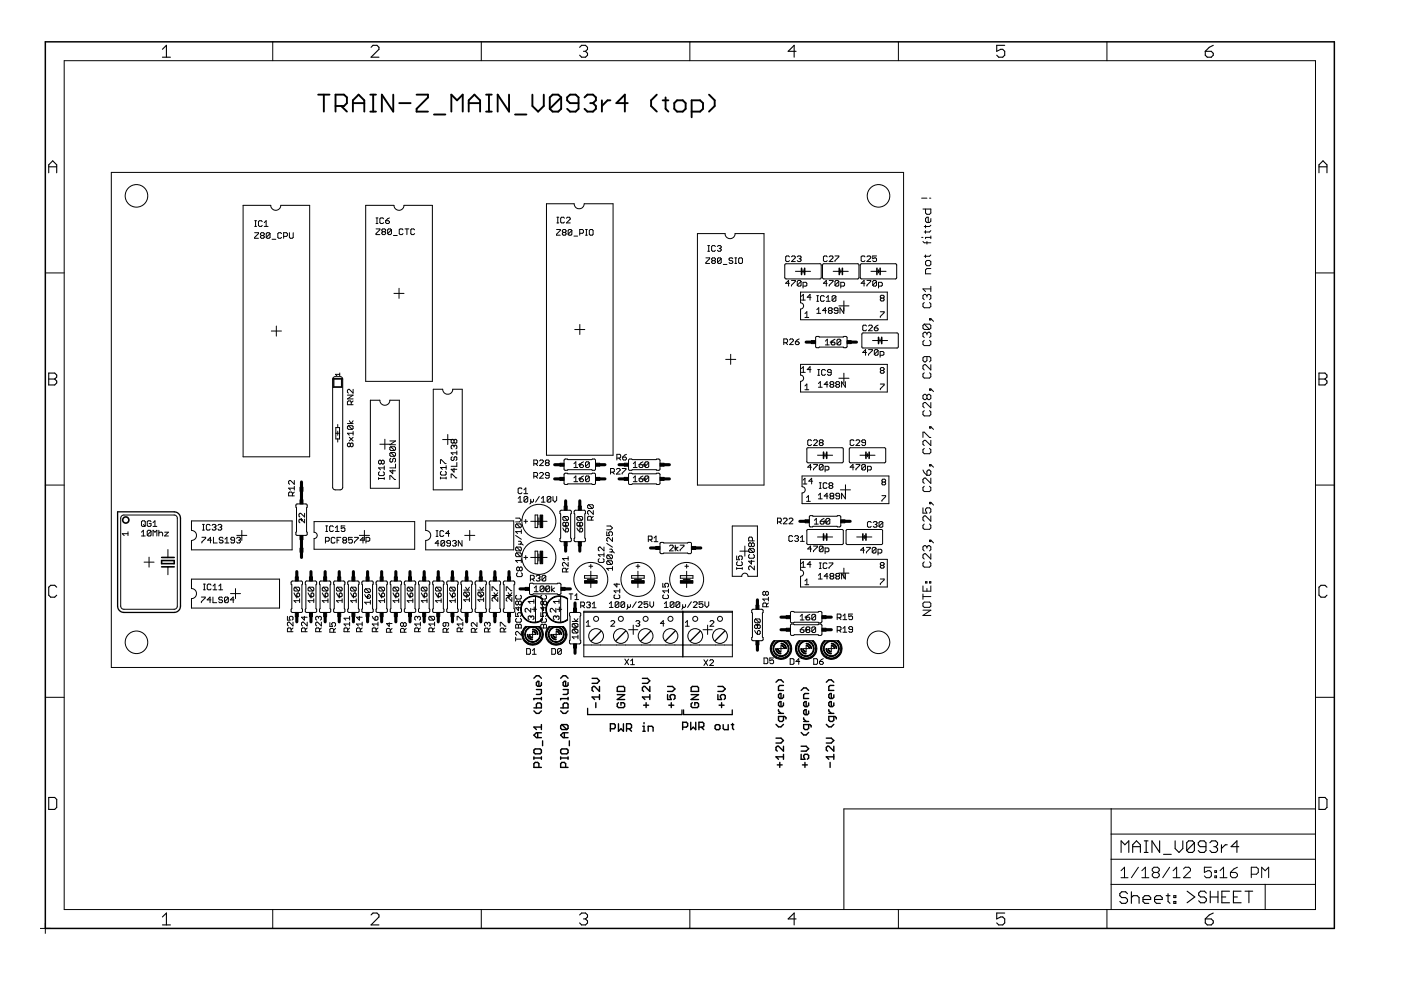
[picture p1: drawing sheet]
<svg xmlns="http://www.w3.org/2000/svg" width="297mm" height="210mm" viewBox="0 0 297 210" stroke-linecap="round" stroke-linejoin="round" font-family="sans-serif">
<g fill="#000" stroke="#000" stroke-width=".21">
<path d="M13.6 12.9v179.9zM57.8 8.9v4zM102 8.9v4zM146.3 8.9v4zM190.5 8.9v4zM234.7 8.9v4zM13.6 12.9h265.3zM23.6 36.6v104.9zM23.6 36.6h168zM9.6 57.9h4zM51.5 43.5v53.4zM51.5 43.5h5.9z"/>
<path d="M54 48h.4zM54 46.8h.4zM54 49.3h.8zM54 50.3v.2zM54 50.5h.8zM54.2 46.8v1.2zM54.8 47v.8zM54.8 47.8l.2 .2zM54.8 49.3v.2zM54.8 49.5l-.8 .8zM54.8 47l.2-.2zM55 48h.4z"/>
<path d="M55.2 49.5l.2-.2zM55.2 50.1v.2zM55.2 50.1l.2-.2zM55.2 49.5v.2zM55 46.8h.4zM55.6 47.8l-.2 .2zM55.4 49.3h.4zM55.2 50.3l.2 .2zM55.2 49.7l.2 .2zM55.4 49.9h.4zM55.4 46.8l.2 .2zM55.8 49.3l.2 .2z"/>
<path d="M55.8 49.9l.2 .2zM55.4 50.5h.4zM56 47.2l.4-.4zM56 48h.8zM56 49.5v.2zM55.8 49.9l.2-.2zM56 50.1v.2zM55.8 50.5l.2-.2zM56.4 46.8v1.2zM56.5 49.5v.8zM56.5 49.5l.2-.2zM56.5 50.3l.8-.8z"/>
<path d="M56.7 49.3h.3zM56.5 50.3l.2 .2zM57 49.3l.3 .2zM56.7 50.5h.3zM57.3 49.5v.8zM57 50.5l.3-.2zM57.7 50.7h.8zM58.9 49.5v.8zM58.9 50.3l.2 .2zM58.9 49.5l.2-.2zM59.1 50.5h.4zM59.1 49.3h.4z"/>
<path d="M59.5 50.5l.2-.2zM59.5 49.3l.2 .2zM60.1 49.3v1.2zM60.1 49.3h.6zM60.7 49.3l.2 .2zM60.1 50.1h.6zM60.9 49.5v.4zM60.7 50.1l.2-.2zM61.4 49.3v1zM61.4 50.3l.2 .2zM61.6 50.5h.4zM62 50.5l.2-.2z"/>
<path d="M62.2 49.3v1zM59.5 43.5h6.2zM77.5 43.5v37.4zM77.5 43.5h6zM79.7 47.4h.4zM79.7 46.2h.4zM79.7 48.5h.8zM79.7 49.5v.2zM79.7 49.7h.8zM79.9 46.2v1.2zM80.5 46.4v.8zM80.5 47.2l.2 .2z"/>
<path d="M80.5 48.5v.2zM80.5 48.7l-.8 .8zM80.5 46.4l.2-.2zM80.7 47.4h.5zM81.2 48.5l-.2 .2zM81 49.3v.2zM81.2 49.1l-.2 .2zM81 48.7v.2zM80.7 46.2h.5zM81.2 47.4l.1-.2zM81.2 48.5h.4zM81 49.5l.2 .2z"/>
<path d="M81 48.9l.2 .2zM81.2 49.1h.4zM81.2 46.2l.1 .2zM81.6 48.5l.2 .2zM81.6 49.1l.2 .2zM81.2 49.7h.4zM81.8 46.8v.4zM81.8 47.2l.2 .2zM81.8 48.7v.2zM81.6 49.1l.2-.2zM81.8 49.3v.2zM81.6 49.7l.2-.2z"/>
<path d="M82 47.4h.4zM82.2 46.4l-.4 .4zM82.2 48.7v.8zM82.2 48.7l.2-.2zM82.2 49.5l.8-.8zM82.4 47.4l.2-.2zM81.8 46.8h.6zM82.4 48.5h.4zM82.2 49.5l.2 .2zM82.2 46.4l.4-.2zM82.6 47v.2zM82.4 46.8l.2 .2z"/>
<path d="M82.8 48.5l.2 .2zM82.4 49.7h.4zM83 48.7v.8zM83 49.5l-.2 .2zM83.4 49.9h.8zM84.6 48.7v.8zM84.6 49.5l.2 .2zM84.8 48.5l-.2 .2zM84.8 49.7h.4zM84.8 48.5h.4zM85.2 49.7l.2-.2zM85.2 48.5l.2 .2z"/>
<path d="M85.9 48.5h.8zM86.3 48.5v1.2zM87.1 48.7v.8zM87.1 49.5l.2 .2zM87.3 48.5l-.2 .2zM87.3 49.7h.4zM87.3 48.5h.4zM87.7 49.7l.2-.2zM87.7 48.5l.2 .2zM85.7 43.5h6zM115.9 43.2v53.3zM115.9 43.2h5.8z"/>
<path d="M118 48.7h.8zM118 49.7v.2zM118 49.9h.8zM118.1 47.3h.4zM118.1 46.1h.4zM118.3 46.1v1.2zM118.8 48.7v.2zM118.8 48.9l-.8 .8zM118.9 46.3v.8zM118.9 47.1l.2 .2zM119.1 46.1l-.2 .2zM119.1 47.3h.4z"/>
<path d="M119.4 48.7l-.2 .2zM119.2 49.5v.2zM119.2 49.5l.2-.2zM119.2 48.9v.2zM119.4 48.7h.4zM119.2 49.7l.2 .2zM119.2 49.1l.2 .2zM119.4 49.3h.4zM119.1 46.1h.4zM119.5 47.3l.2-.2zM119.5 46.1l.2 .2zM119.8 48.7l.2 .2z"/>
<path d="M119.8 49.3l.2 .2zM119.4 49.9h.4zM120 48.9v.2zM120 49.1l-.2 .2zM120 49.5v.2zM120 49.7l-.2 .2zM120.1 47.3l.8-.8zM120.3 46.1l-.2 .2zM120.5 48.9v.8zM120.6 48.7l-.1 .2zM120.5 49.7l.7-.8zM120.6 48.7h.5z"/>
<path d="M120.5 49.7l.1 .2zM120.3 46.1h.4zM120.1 47.3h.8zM120.9 46.3v.2zM120.7 46.1l.2 .2zM121.1 48.7l.1 .2zM120.6 49.9h.5zM121.2 48.9v.8zM121.2 49.7l-.1 .2zM121.7 50.1h.8zM122.9 48.7v1.2zM122.9 48.7h.6z"/>
<path d="M123.5 48.7l.2 .2zM122.9 49.5h.6zM123.7 48.9v.4zM123.7 49.3l-.2 .2zM124.1 49.9h.4zM124.1 48.7h.4zM124.3 48.7v1.2zM124.9 48.9v.8zM124.9 49.7l.3 .2zM125.2 48.7l-.3 .2zM125.2 49.9h.4zM125.2 48.7h.4z"/>
<path d="M125.7 49.7l-.1 .2zM125.7 48.9v.8zM125.6 48.7l.1 .2zM123.9 43.2h6.1zM147.9 49.5v53.3zM147.9 49.5h5.8zM149.7 54.7h.8zM149.7 55.7v.2zM149.7 55.9h.8zM150 53.3h.5zM150 52.1h.5zM150.3 52.1v1.2z"/>
<path d="M150.5 54.7v.2zM150.5 54.9l-.8 .8zM150.9 52.3v.8zM150.9 53.1l.2 .2zM150.9 54.9l.2-.2zM150.9 55.5v.2zM150.9 55.5l.2-.2zM150.9 54.9v.2zM150.9 52.3l.2-.2zM151.1 53.3h.4zM151.1 54.7h.4zM150.9 55.7l.2 .2z"/>
<path d="M150.9 55.1l.2 .2zM151.1 55.3h.4zM151.1 52.1h.4zM151.5 53.3l.2-.2zM151.5 54.7l.2 .2zM151.5 55.3l.2 .2zM151.1 55.9h.4zM151.5 52.1l.2 .2zM151.7 54.9v.2zM151.7 55.1l-.2 .2zM151.7 55.5v.2zM151.7 55.7l-.2 .2z"/>
<path d="M152.1 52.3l.2-.2zM152.1 54.9v.8zM152.1 54.9l.2-.2zM152.9 54.9l-.8 .8zM152.3 52.1h.4zM152.1 53.1l.2 .2zM152.3 54.7h.4zM152.1 55.7l.2 .2zM152.7 52.1l.2 .2zM152.5 52.7h.2zM152.7 52.7l.2 .2zM152.3 53.3h.4z"/>
<path d="M152.7 54.7l.2 .2zM152.3 55.9h.4zM152.9 52.3v.2zM152.7 52.7l.2-.2zM152.9 52.9v.2zM152.9 53.1l-.2 .2zM152.9 54.9v.8zM152.7 55.9l.2-.2zM153.3 56.1h.8zM154.6 54.9v.2zM154.6 55.1l.2 .2zM154.8 54.7l-.2 .2z"/>
<path d="M154.8 55.3h.4zM154.6 55.7l.2 .2zM154.8 54.7h.4zM155.2 55.3l.2 .2zM154.8 55.9h.4zM155.2 54.7l.2 .2zM155.4 55.5v.2zM155.4 55.7l-.2 .2zM155.8 55.9h.4zM155.8 54.7h.4zM156 54.7v1.2zM156.6 54.9v.8z"/>
<path d="M156.6 55.7l.2 .2zM156.6 54.9l.2-.2zM156.8 55.9h.4zM156.8 54.7h.4zM157.2 55.9l.2-.2zM157.4 54.9v.8zM157.2 54.7l.2 .2zM155.8 49.5h6.2zM166.4 56.2v2.7zM166.6 54.5v.8zM166.6 55.3l.2 .2zM166.7 59.1h7.2z"/>
<path d="M166.6 54.5l.2-.2zM166.8 55.5h.4zM166.8 54.3h.4zM167.2 55.5l.2-.2zM167.2 59.5l-.6 .6zM167.2 54.3l.2 .2zM167.8 55.5l.8-.8zM167.8 59.5h.8zM167.8 54.5l.2-.2zM168 54.3h.4zM167.8 55.5h.8zM168.6 54.5v.2z"/>
<path d="M168.4 54.3l.2 .2zM168.6 59.5v.2zM168.6 59.7l-.8 .8zM169 54.5l.2-.2zM169.2 59.5l-.2 .2zM169.2 54.3h.4zM169 55.3l.2 .2zM169.2 59.5h.4zM169.6 54.3l.2 .2zM169.4 54.9h.2zM169.6 54.9l.2 .2zM169.2 55.5h.4z"/>
<path d="M169.6 59.5l.2 .2zM169.8 54.5v.2zM169.6 54.9l.2-.2zM169.8 55.1v.2zM169.8 55.3l-.2 .2zM169.8 59.7v.8zM169.9 57.5h.7zM168.7 57.5h1.2zM170.3 59.9h.6zM170.3 57.2v.7zM170.6 57.5h1.2zM170.9 59.9l.2 .2z"/>
<path d="M166.7 55.9h7.2zM174.1 56.2v2.7zM174.4 56.2v2.7zM174.6 54.5v.8zM174.6 55.3l.2 .2zM174.7 59.1h7.2zM174.6 54.5l.2-.2zM174.8 55.5h.4zM174.8 54.3h.4zM175.2 55.5l.2-.2zM175.2 59.5l-.6 .6zM175.2 54.3l.2 .2z"/>
<path d="M175.8 55.5l.8-.8zM175.8 59.5h.8zM175.8 54.5l.2-.2zM176 54.3h.4zM175.8 55.5h.8zM176.6 54.5v.2zM176.4 54.3l.2 .2zM176.6 59.5v.2zM176.6 59.7l-.8 .8zM177 54.3h.8zM177 55.3v.2zM177.2 59.5l-.2 .2z"/>
<path d="M177.2 59.5h.4zM177.6 59.5l.2 .2zM177.8 54.3v.2zM177.8 54.5l-.8 .8zM177.8 59.7v.8zM177.9 57.5h.7zM176.7 57.5h1.2zM178.3 59.9h.6zM178.3 57.2v.7zM178.6 57.5h1.3zM178.9 59.9l.2 .2zM174.7 55.9h7.2z"/>
<path d="M182.1 56.2v2.7zM182.4 56.2v2.7zM182.6 54.5v.8zM182.6 55.3l.2 .2zM182.7 59.1h7.2zM182.6 54.5l.2-.2zM182.8 55.5h.4zM182.8 54.3h.4zM183.2 55.5l.2-.2zM183.2 59.5l-.6 .6zM183.2 54.3l.2 .2zM183.8 55.5l.8-.8z"/>
<path d="M183.8 59.5h.8zM183.8 54.5l.2-.2zM184 54.3h.4zM183.8 55.5h.8zM184.6 54.5v.2zM184.4 54.3l.2 .2zM184.6 59.5v.2zM184.6 59.7l-.8 .8zM185 54.3v.6zM185 54.9l.4-.2zM185 59.7l.2-.2zM185 55.3l.2 .2z"/>
<path d="M185.2 59.5h.4zM185.4 54.7h.2zM185.6 54.7l.2 .2zM185.2 55.5h.4zM185.6 59.5l.2 .2zM185 54.3h.8zM185.8 54.9v.4zM185.8 55.3l-.2 .2zM185.8 59.7v.8zM184.7 57.5h1.2zM185.9 57.5h.7zM186.3 59.9h.6z"/>
<path d="M186.3 57.2v.7zM186.6 57.5h1.3zM186.9 59.9l.2 .2zM182.7 55.9h7.2zM190.1 56.2v2.7zM195.4 50.3h.3zM195.4 42h1.1zM195.7 44.3h1.7zM196 54.3h1.1zM195.7 51.2l.3 .3zM196 49.2h1.1zM196 48h1.1z"/>
<path d="M196.2 57.2v.9zM196.2 57.2l.3-.3zM196.2 55.5v.5zM196.2 56l.3 .3zM196.2 54.1v.5zM196.2 50.3v.3zM196.2 50.3h1.2zM196.2 48.9v.6zM196.2 47.8v.5zM196.2 46.3v.6zM196.2 46.3l.3-.2zM196.2 44.3v.9z"/>
<path d="M196.5 56.9h.9zM196.2 55.5l.3-.3zM196.5 56.3h.6zM196.5 51.2v.6zM196.2 46.9l.3 .3zM196.5 46.1h.3zM196.2 45.2l.3 .2zM196.8 46.1v1.1zM196.5 55.2h.6zM197.4 56l-.3 .3zM197.1 54.3l.3-.2zM197.4 48.9l-.3 .3z"/>
<path d="M197.1 48l.3-.2zM196.5 47.2h.6zM196.5 45.4h.6zM197.1 42h.3zM196.2 58.1h1.2zM197.4 55.5v.5zM197.1 55.2l.3 .3zM196 51.5h1.4zM197.4 50v.6zM197.4 46.3v.6zM197.4 46.9l-.3 .3zM197.4 44.3v.9z"/>
<path d="M197.4 45.2l-.3 .2zM278.9 57.9h4zM57.5 70.2h2.2zM58.6 69.1v2.2zM71.1 79.9h1zM71.1 79.4h.9zM71.1 79.4l.3 .3zM72 79.1v.6zM83.5 62.2h2.2zM84.6 61.1v2.2zM121.9 69.9h2.1zM122.9 68.8v2.1z"/>
<path d="M153.9 76.2h2.1zM154.9 75.1v2.2zM166.2 71.9v1.2zM166.2 71.9h.6zM166.6 72.7l.4 .4zM166.6 60.1h.8zM166.8 71.9l.2 .2zM166.2 72.7h.6zM167 72.1v.4zM166.8 72.7l.2-.2zM167.2 59.5v1.2zM167.4 73.1l.8-.8z"/>
<path d="M167.6 71.9l-.2 .2zM167.8 60.5v.2zM167.6 71.9h.4zM167.4 73.1h.8zM168.2 72.1v.2zM168 71.9l.2 .2zM168.6 72.5v.4zM168.6 72.9l.2 .2zM168.8 73.1h.4zM168.6 72.5l.4-.4zM169 59.7v.8zM169 60.5l.8-.8z"/>
<path d="M169.2 73.1l.2-.2zM168.6 72.5h.6zM169 60.5l.2 .2zM169 72.1l.4-.2zM169.4 72.7v.2zM169.2 72.5l.2 .2zM169.2 60.7h.4zM169.7 77.3v2.2zM169.7 65.5v2.3zM169.7 61.9v2.3zM169.7 67.8h18.4zM169.6 60.7l.2-.2z"/>
<path d="M169.9 78.1l.4-.4zM169.9 79h.8zM169.9 62.8l.4-.4zM169.9 63.6h.8zM170.3 59.9v1.2zM170.3 77.7v1.3zM170.3 62.4v1.2zM170.7 66.5l.4-.4zM170.7 67.3h.8zM170.3 60.7h.6zM171.1 66.1v1.2zM171.1 60.1v.4z"/>
<path d="M171.1 60.5l-.2 .2zM171.2 78.4h.8zM171.2 63h.8zM171.7 77.7v1.3zM171.7 77.7l-.5 .7zM171.7 62.4v1.2zM171.7 62.4l-.5 .6zM172.9 71.6v1.9zM173.2 63.9h.4zM173.2 62.7h.4zM173.2 73.7h.4zM173.2 71.3h.4z"/>
<path d="M173.6 65.3l-.4 .4zM173.2 66.4h.8zM173.4 62.7v1.2zM173.4 79.6h.4zM173.4 78.4h.4zM173.6 78.4v1.2zM173.6 65.3v1.1zM173.7 73.6l-.1 .1zM173.7 73.6h5.1zM173.6 71.3l.1 .2zM173.7 71.5h5.1zM174 62.9v.8z"/>
<path d="M174 63.7l.2 .2zM174 62.9l.2-.2zM174.2 63.9h.4zM174.2 78.5v.9zM174.2 79.4l.2 .2zM174.2 78.5l.2-.1zM174.4 79.6h.4zM174.4 65.8h.8zM174.2 62.7h.4zM174.8 63.7l-.2 .2zM174.6 60.1h.8zM174.6 62.7l.2 .2z"/>
<path d="M174.4 78.4h.4zM174.8 79.6l.2-.2zM174.8 78.4l.2 .1zM175 65.3v1.1zM175 65.3l-.6 .5zM175 72.3l.4-.4zM175 73.1h.8zM175.2 63.1l.4-.4zM175.2 63.9h.8zM175.2 59.5v1.2zM175.4 71.9v1.2zM175.4 79.4l.2 .2z"/>
<path d="M175.4 78.5v.3zM175.4 78.8l.2 .2zM175.6 62.7v1.2zM175.6 79.6h.4zM175.4 78.5l.2-.1zM175.6 79h.6zM175.6 65.4l.2-.1zM175.6 66.1v.2zM175.8 65.8l-.2 .3zM175.6 65.4v.3zM175.8 60.5v.2zM175.8 65.3h.4z"/>
<path d="M175.6 66.3l.2 .1zM175.6 65.7l.2 .1zM175.8 65.8h.4zM176 72.5h.5zM176 79.6l.2-.2zM175.6 78.4h.4zM176.2 78.5v.9zM176 78.4l.2 .1zM176.2 65.3l.2 .1zM176.2 65.8l.2 .3zM175.8 66.4h.4zM176.2 72.5v.4z"/>
<path d="M176.2 72.9l.2 .2zM176.3 72.3v.5zM176.4 62.9v.8zM176.4 62.9l.2-.2zM176.4 63.7l.8-.8zM176.4 65.4v.3zM176.2 65.8l.2-.1zM176.4 66.1v.2zM176.2 66.4l.2-.1zM176.4 73.1h.4zM176.6 62.7h.4zM176.4 63.7l.2 .2z"/>
<path d="M176.2 72.5l.4-.4zM176.8 73.1l.2-.2zM176.2 72.5h.6zM176.9 66.3l.2 .1zM176.9 65.4v.3zM176.9 65.7l.2 .1zM177 62.7l.2 .2zM176.6 63.9h.4zM176.6 72.1l.4-.2zM177 72.7v.2zM176.8 72.5l.2 .2zM177 59.7v.8z"/>
<path d="M177 60.5l.8-.8zM177.1 66.4h.4zM177.1 65.3l-.2 .1zM177.1 65.8h.6zM177.2 62.9v.8zM177 63.9l.2-.2zM177 60.5l.2 .2zM177.5 66.4l.2-.1zM177.1 65.3h.4zM177.5 72.1v.8zM177.7 71.9l-.2 .2zM177.5 72.9l.8-.8z"/>
<path d="M177.2 60.7h.4zM177.7 65.4v.9zM177.5 65.3l.2 .1zM177.7 71.9h.4zM177.5 72.9l.2 .2zM177.8 60.5l-.2 .2zM177.9 64.9h2.1zM178.1 71.9l.2 .2zM177.7 73.1h.4zM178.1 65.3v1.1zM178.1 65.3l.8 1.1zM178.3 72.1v.8z"/>
<path d="M178.1 73.1l.2-.2zM178.3 59.9v1.2zM178.8 73.6l.1 .1zM178.8 71.5l.1-.2zM178.3 60.7h.6zM178.9 65.3v1.1zM178.9 63.8v2.1zM179.1 60.1v.4zM178.9 60.7l.2-.2zM178.9 73.7h.4zM178.9 71.3h.4zM179.6 71.6v1.9z"/>
<path d="M182.6 60.1h.8zM182.7 70.9v2.6zM182.9 69.1v.8zM182.9 69.9l.2 .2zM182.9 74.7h.8zM183 73.8h7.2zM182.9 69.1l.2-.2zM183.1 70.1h.4zM183.2 59.5v1.2zM183.1 68.9h.4zM183.5 70.1l.2-.2zM183.5 74.1v1.2z"/>
<path d="M183.5 74.1l-.6 .6zM183.5 68.9l.2 .2zM183.8 60.5v.2zM184.1 70.1l.9-.8zM184.1 74.1h.9zM184.1 75.1v.2zM184.1 69.1l.3-.2zM184.4 68.9h.3zM184.1 70.1h.9zM185 69.1v.2zM184.7 68.9l.3 .2zM185 74.1v.2z"/>
<path d="M184.1 75.1l.9-.8zM185 59.7v.8zM185 60.5l.8-.8zM185 60.5l.2 .2zM185.4 69.5v.4zM185.4 69.9l.2 .2zM185.4 74.3v.8zM185.4 74.3l.2-.2zM185.4 75.1l.8-.8zM185.6 70.1h.4zM185.6 74.1h.4zM185.4 75.1l.2 .2z"/>
<path d="M185.2 60.7h.4zM185.4 69.5l.4-.4zM185.8 60.5l-.2 .2zM186 70.1l.2-.2zM185.4 69.5h.6zM186 74.1l.2 .2zM185.6 75.3h.4zM185.8 69.1l.4-.2zM186.2 69.7v.2zM186 69.5l.2 .2zM186.2 74.3v.8zM186.2 75.1l-.2 .2z"/>
<path d="M186.2 72.2h.7zM185 72.2h1.3zM186.3 59.9v1.2zM186.6 71.9v.6zM186.6 74.5v1.2zM186.6 74.5h.6zM186.8 77.9l-.2 .2zM186.6 78.7v.3zM186.6 78.7l.2-.2zM186.6 78.1v.2zM186.6 66.1h.8zM186.6 67.1v.2z"/>
<path d="M186.6 62.8l.2-.2zM186.6 63.4v.2zM186.8 63.2l-.2 .2zM186.6 62.8v.2zM186.8 77.9h.4zM186.6 79l.2 .1zM186.6 78.3l.2 .2zM186.8 78.5h.4zM186.8 62.6h.4zM186.6 63.6l.2 .2zM186.6 63l.2 .2zM186.8 63.2h.4z"/>
<path d="M186.3 60.7h.6zM186.9 72.2h1.3zM187.1 60.1v.4zM187.1 60.5l-.2 .2zM187.2 74.5l.2 .2zM186.6 75.3h.6zM187.2 77.9l.2 .2zM187.2 78.5l.2 .2zM186.8 79.1h.4zM187.2 62.6l.2 .2zM187.2 63.2l.2 .2zM186.8 63.8h.4z"/>
<path d="M187.4 74.7v.4zM187.4 75.1l-.2 .2zM187.4 78.1v.2zM187.4 78.3l-.2 .2zM187.4 78.7v.3zM187.2 79.1l.2-.1zM187.4 66.1v.2zM187.4 66.3l-.8 .8zM187.4 62.8v.2zM187.2 63.2l.2-.2zM187.4 63.4v.2zM187.4 63.6l-.2 .2z"/>
<path d="M169.7 77.3h18.4zM169.7 61.9h18.4zM188.1 61.9v5.9zM183 70.6h7.2zM190.5 70.9v2.6zM195.7 79.3v.6zM195.7 79.9l.3 .3zM195.7 77.6v.6zM195.7 78.2l.3 .2zM195.7 75.9v.5zM195.7 76.4l.3 .3zM195.7 72.4v.6z"/>
<path d="M195.7 73l.3 .3zM195.7 70.7v.6zM195.7 70.7l.3-.3zM195.7 69v.6zM195.7 69l.3-.3zM195.7 64.4v.6zM195.7 65l.3 .3zM195.7 62.7v.6zM195.7 62.7l.3-.3zM195.7 61.3h1.7zM196 79l-.3 .3zM196 77.3l-.3 .3z"/>
<path d="M196 75.6l-.3 .3zM196 76.7h.2zM196 72.2l-.3 .2zM196 73.3h1.1zM195.7 71.3l.3 .3zM196 70.4h.2zM195.7 69.6l.3 .2zM196 68.7h1.1zM196 64.1l-.3 .3zM196 65.3h1.1zM195.7 63.3l.3 .2zM196 62.4h.2z"/>
<path d="M196 77.3h.2zM196.2 76.7l.3-.3zM196.2 70.4l.3 .3zM196.2 62.4l.3 .3zM195.7 61.3l.5 .5zM196.5 75.6v.8zM196.5 70.7v.3zM196.5 70.7l.3-.3zM196.5 62.7v.3zM196.5 62.7l.3-.3zM196.8 70.4h.3zM196.8 62.4h.3z"/>
<path d="M197.4 76.4l-.3 .3zM196 75.6h1.1zM197.1 73.3l.3-.3zM197.1 70.4l.3 .3zM196 69.8h1.1zM197.1 68.7l.3 .3zM196 68.7l1.1 1.1zM197.1 67.6v.2zM197.1 67.8h.3zM197.1 65.3l.3-.3zM197.1 62.4l.3 .3zM197.4 79.3v.6z"/>
<path d="M197.1 79l.3 .3zM197.4 77.3v1.1zM196.2 77.3l1.2 1.1zM197.4 75.9v.5zM197.1 75.6l.3 .3zM197.4 72.4v.6zM197.1 72.2l.3 .2zM197.4 70.7v.6zM197.4 71.3l-.3 .3zM197.4 69v.6zM197.4 69.6l-.3 .2zM197.1 67.6h.3z"/>
<path d="M197.4 67.6v.2zM197.4 64.4v.6zM197.1 64.1l.3 .3zM197.4 62.7v.6zM197.4 63.3l-.3 .2zM197.4 60.7v1.1zM197.4 67.6l.5 .5zM65.7 43.5v53.4zM51.5 96.9h14.2zM70.5 80.4v22.9zM70.7 80.3v1.8zM70.7 80.3h1.8z"/>
<path d="M70.8 80.4v1.6zM70.8 80.4h1.6zM71.2 91.9h.8zM71.2 90.7v2.4zM71.2 90.7h.4zM71.6 90v.7zM71.6 93.1v.6zM71.2 93.1h.4zM71.6 90.7h.4zM71.6 91.4v.9zM72 90.7v2.4zM71.6 93.1h.4z"/>
<path d="M72.4 80.4v1.6zM70.8 82h1.6zM70.7 82.1h1.8zM72.5 80.3v1.8zM73.7 85.2v.6zM73.7 85.2l.2-.2zM73.7 84.6l1.2-.8zM73.7 82.8v.4zM73.7 83.2l.2 .2zM73.7 94.1v.4zM73.7 94.1l.2-.2zM73.7 91.9h1.2z"/>
<path d="M73.7 90.4v.4zM73.7 90.4l.2-.1zM73.9 85h.4zM73.9 82.5l-.2 .3zM73.7 94.5l.2 .2zM73.9 93.9h.2zM73.7 90.8l.2 .2zM73.9 90.3h.8zM73.9 82.5h.2zM74.1 93.9l.2 .2zM73.9 94.7h.2zM74.1 93.5l.8-.8z"/>
<path d="M73.7 91.9l.4 .4zM74.3 85l.2 .2zM74.3 94.1l.2-.2zM74.1 94.7l.2-.2zM74.3 94.1v.4zM74.5 85.2v.6zM74.5 85.4l.4-.4zM74.5 93.9h.2zM74.3 94.5l.2 .2zM74.1 89.2l.4 .6zM74.7 93.9l.2 .2zM74.5 94.7h.2z"/>
<path d="M73.9 91h.8zM74.7 90.3l.2 .1zM73.9 90.3l.8 .7zM73.7 85.8h1.2zM73.7 84.6h1.2zM73.7 83.8h1.2zM74.9 82.5v.9zM74.1 82.5l.8 .9zM74.9 94.1v.4zM74.7 94.7l.2-.2zM74.1 92.7l.8 .8zM74.9 91.5v.8z"/>
<path d="M74.9 90.4v.4zM74.7 91l.2-.2zM73.7 89.8h1.2zM74.9 89.2l-.4 .6zM78.5 84.9v18.6zM78.5 84.9h2zM80.3 99.2h1.2zM80.3 97.8v.4zM80.5 97.6l-.2 .2zM80.3 98.2l.2 .2zM80.5 97.6h.2zM80.5 94.2h2.2z"/>
<path d="M80.3 99.2l.4 .4zM80.7 97.6l.2 .2zM80.5 98.4h.2zM80.9 97.8l.2-.2zM80.9 98.2l-.2 .2zM80.9 97.8v.4zM81.1 97.6h.2zM80.9 98.2l.2 .2zM81.3 97.6l.2 .2zM81.1 98.4h.2zM81.5 98.8v.8zM81.5 97.8v.4z"/>
<path d="M81.3 98.4l.2-.2zM81.6 93.1v2.1zM82.7 99.8l.6 .6zM82.7 99.2h1.2zM82.7 97.4v.4zM82.7 97.8l.2 .2zM82.7 96.1v.4zM82.7 96.1l.2-.2zM82.7 94.9v.4zM82.7 94.9l.2-.2zM82.7 94.3l1.2-.8zM82.7 97.4l.2-.2z"/>
<path d="M82.9 98h.2zM82.7 96.5l.2 .3zM82.9 95.9h.8zM82.7 95.3l.2 .2zM82.9 94.7h.8zM83.1 98l.2-.2zM83.3 97.4v.4zM83.3 97.4l.2-.2zM83.5 97.2h.2zM83.7 97.2l.2 .2zM82.9 96.8h.8zM83.7 95.9l.2 .2z"/>
<path d="M82.9 95.9l.8 .9zM82.9 95.5h.8zM83.7 94.7l.2 .2zM82.9 94.7l.8 .8zM82.7 99.8h1.2zM83.9 98.4v.8zM83.9 97.4v.4zM83.9 97.8l-.2 .2zM83.9 96.1v.4zM83.9 96.5l-.2 .3zM83.9 94.9v.4zM83.9 95.3l-.2 .2z"/>
<path d="M82.7 94.3h1.2zM82.7 93.5h1.2zM82.7 84.9h2zM91.7 43.5v37.4zM77.5 80.9h14.2zM91.9 82.5v21.4zM91.9 82.5h2zM93.4 99.1h1.2zM93.4 97.5v.8zM93.4 97.5h.2zM93.4 100.1l.2-.2zM93.6 97.5l.8 .8z"/>
<path d="M93.4 99.1l.4 .4zM93.9 93.2h2.1zM94.4 98.3h.2zM94.6 98.7v.8zM94.9 92.1v2.2zM95.7 99.5l.6 .6zM95.7 98.9h1.2zM95.7 97v.4zM95.7 97.4l.2 .2zM95.7 96h1.2zM95.7 94.6v.4zM95.7 94.6l.2-.2z"/>
<path d="M95.7 93.4v.4zM95.7 93.4l.2-.2zM95.9 96.8l-.2 .2zM95.9 97.6h.2zM95.7 95l.2 .2zM95.9 94.4h.2zM95.7 93.8l.2 .2zM95.9 93.2h.2zM96.1 97.6l.2-.2zM95.7 96l.4 .4zM96.1 94.4l.2 .2zM96.1 93.2l.2 .2z"/>
<path d="M95.9 94h.2zM96.3 97v.4zM96.5 96.8l-.2 .2zM96.3 94.6v.2zM96.5 94.4l-.2 .2zM96.5 93.2l-.2 .2zM96.1 94l.2-.2zM96.3 93.4v.4zM96.5 96.8h.2zM96.5 94.4h.2zM96.5 93.2h.2zM96.3 93.8l.2 .2z"/>
<path d="M96.7 96.8l.2 .2zM96.7 94.4l.2 .2zM96.7 93.2l.2 .2zM96.5 94h.2zM95.7 99.5h1.2zM96.9 98.1v.8zM96.9 97v.4zM96.9 97.4l-.2 .2zM96.9 95.6v.8zM96.9 94.6v.4zM96.9 95l-.2 .2zM96.9 93.4v.4z"/>
<path d="M96.9 93.8l-.2 .2zM96 82.5h2zM113.2 97.5v1.2zM113.2 97.5h.6zM113.6 98.3l.4 .4zM113.8 97.5l.2 .2zM113.2 98.3h.6zM114 97.7v.4zM113.8 98.3l.2-.2zM114.4 98.7l.8-.8zM114.6 97.5l-.2 .2zM114.6 97.5h.4z"/>
<path d="M114.4 98.7h.8zM115.2 97.7v.2zM115 97.5l.2 .2zM115.6 97.7l.2-.2zM115.6 98.3v.2zM115.6 98.3l.2-.2zM115.6 97.7v.2zM115.8 97.5h.4zM115.6 98.5l.2 .2zM115.6 97.9l.2 .2zM115.8 98.1h.4zM116.2 97.5l.2 .2z"/>
<path d="M116.2 98.1l.2 .2zM115.8 98.7h.4zM116.4 97.7v.2zM116.4 97.9l-.2 .2zM116.4 98.3v.2zM116.2 98.7l.2-.2zM119.6 97.6v1.9zM119.9 99.7h.4zM119.9 97.3h.4zM120.4 99.6l-.1 .1zM120.4 99.6h5.1zM120.3 97.3l.1 .1z"/>
<path d="M120.4 97.4h5.1zM121.7 98.3l.4-.4zM121.7 99.1h.8zM122.1 97.9v1.2zM122.7 98.5h.5zM122.9 98.5v.4zM122.9 98.9l.2 .2zM122.9 98.3v.5zM123.1 99.1h.4zM123.3 98.1l-.4 .4zM123.5 99.1l.2-.2zM122.9 98.5h.6z"/>
<path d="M123.3 98.1l.4-.2zM123.7 98.7v.2zM123.5 98.5l.2 .2zM124.1 98.1v.8zM124.3 97.9l-.2 .2zM124.1 98.9l.8-.8zM124.3 97.9h.4zM124.1 98.9l.2 .2zM124.7 97.9l.2 .2zM124.3 99.1h.4zM124.9 98.1v.8zM124.7 99.1l.2-.2z"/>
<path d="M125.5 99.6l.1 .1zM125.5 97.4l.1-.1zM125.6 99.7h.4zM125.6 97.3h.4zM126.3 97.6v1.9zM129.5 99.3h.6zM130 43.2v53.3zM115.9 96.5h14.1zM130.1 99.3l.2 .2zM130.3 99.5v.4zM130.1 100.1l.2-.2zM130.8 96.3v1.2z"/>
<path d="M130.8 96.3h.6zM130.7 99.5l.2-.2zM131.2 97.1l.4 .4zM130.9 99.3h.4zM131.4 96.3l.2 .2zM130.8 97.1h.6zM131.5 99.5v.2zM131.3 99.3l.2 .2zM131.6 96.5v.4zM131.6 96.9l-.2 .2zM131.9 99.3h.8zM132 96.9v.4z"/>
<path d="M132 97.3l.2 .2zM132.2 97.5h.4zM132.4 96.5l-.4 .4zM132.8 97.3l-.2 .2zM132 96.9h.6zM132.7 99.3v.2zM132.7 99.5l-.8 .8zM132.4 96.5l.4-.2zM132.8 97.1v.2zM132.6 96.9l.2 .2zM133.3 97.6v1.9zM133.5 97.3h.4z"/>
<path d="M133.5 99.7h.4zM133.9 97.3l.2 .1zM133.9 99.7l.2-.1zM134.3 98.3l.4-.4zM134.3 99.1h.8zM134.7 97.9v1.2zM135.5 98.5v.4zM135.5 98.9l.2 .2zM135.7 99.1h.4zM135.9 98.1l-.4 .4zM136.3 98.9l-.2 .2zM135.5 98.5h.6z"/>
<path d="M135.9 98.1l.4-.2zM136.3 98.7v.2zM136.1 98.5l.2 .2zM136.3 98.5h.6zM136.6 98.3v.5zM136.7 98.1v.8zM136.7 98.1l.2-.2zM136.7 98.9l.8-.8zM136.9 97.9h.4zM136.7 98.9l.2 .2zM137.3 97.9l.2 .2zM136.9 99.1h.4z"/>
<path d="M137.5 98.1v.8zM137.5 98.9l-.2 .2zM139.1 97.4l.2-.1zM134.1 97.4h5zM139.1 99.6l.2 .1zM134.1 99.6h5zM139.3 97.3h.4zM139.3 99.7h.4zM139.9 97.6v1.9zM169.7 80.9v2.2zM169.7 83.1h18.4zM170.7 81.8l.4-.4z"/>
<path d="M170.7 82.6h.8zM171.1 81.4v1.2zM171.1 95.2v2.7zM171.3 93.4v.9zM171.3 94.3l.1 .2zM171.3 99.1h.8zM171.3 98.1h7.2zM171.4 93.3l-.1 .1zM171.4 94.5h.4zM171.4 93.3h.4zM171.8 94.5l.3-.2zM171.8 98.5v1.2z"/>
<path d="M171.8 98.5l-.5 .6zM171.8 93.3l.3 .1zM172.5 94.5l.8-.8zM172.5 98.5h.8zM172.5 99.5v.2zM172.7 93.3l-.2 .1zM172.7 93.3h.4zM172.5 94.5h.8zM173.3 93.4v.3zM173.1 93.3l.2 .1zM173.3 98.5v.2zM173.3 98.7l-.8 .8z"/>
<path d="M173.5 81.3l.4-.4zM173.5 82.1h.8zM173.7 93.4l.2-.1zM173.7 94.1v.2zM173.9 93.9l-.2 .2zM173.7 93.4v.3zM173.7 98.7v.8zM173.7 98.7l.2-.2zM174.5 98.7l-.8 .8zM173.9 93.3h.4zM173.7 94.3l.2 .2zM173.7 93.7l.2 .2z"/>
<path d="M173.9 93.9h.4zM173.9 98.5h.4zM173.7 99.5l.2 .2zM173.9 80.9v1.2zM174.3 93.3l.2 .1zM174.3 93.9l.2 .2zM173.9 94.5h.4zM174.3 98.5l.2 .2zM173.9 99.7h.4zM174.5 93.4v.3zM174.3 93.9l.2-.2zM174.5 94.1v.2z"/>
<path d="M174.5 94.3l-.2 .2zM174.5 98.7v.8zM174.3 99.7l.2-.2zM174.6 96.5h.7zM173.3 96.5h1.3zM174.7 81.5h.9zM174.9 96.2v.7zM174.9 98.9h.6zM175.3 96.5h1.2zM175.3 80.9v1.2zM175.3 80.9l-.6 .6zM175.5 98.9l.2 .2z"/>
<path d="M174.9 99.7h.6zM175.7 99.1v.4zM175.5 99.7l.2-.2zM176 81.1l.2-.2zM176 81.7v.2zM176.2 81.5l-.2 .2zM176 81.1v.2zM176.2 80.9h.4zM176 81.9l.2 .2zM176 81.3l.2 .2zM176.2 81.5h.4zM176.6 80.9l.2 .2z"/>
<path d="M176.6 81.5l.2 .2zM176.2 82.1h.4zM176.8 81.1v.2zM176.6 81.5l.2-.2zM176.8 81.7v.2zM176.6 82.1l.2-.2zM177.2 81.1l.2-.2zM177.2 81.7v.2zM177.4 81.5l-.2 .2zM177.2 81.1v.2zM177.4 80.9h.4zM177.2 81.9l.2 .2z"/>
<path d="M177.2 81.3l.2 .2zM177.4 81.5h.4zM177.8 80.9l.2 .2zM177.8 81.5l.2 .2zM177.4 82.1h.4zM177.9 80.2h2.1zM178 81.1v.2zM177.8 81.5l.2-.2zM178 81.7v.2zM177.8 82.1l.2-.2zM178.4 80.9v1.2zM178.4 80.9l.8 1.2z"/>
<path d="M171.3 94.9h7.2zM178.8 95.2v2.7zM178.9 79.1v2.2zM179.2 80.9v1.2zM180.1 95.2v2.7zM180.3 93.4v.9zM180.3 94.3l.2 .2zM180.3 99.1h.8zM180.3 98.1h7.2zM180.3 93.4l.2-.1zM180.5 94.5h.3zM180.5 93.3h.3z"/>
<path d="M180.8 94.5l.3-.2zM180.8 98.5v1.2zM180.8 98.5l-.5 .6zM180.8 93.3l.3 .1zM181.5 94.5l.8-.8zM181.5 98.5h.8zM181.5 99.5v.2zM181.5 93.4l.2-.1zM181.7 93.3h.4zM181.5 94.5h.8zM182.3 93.4v.3zM182.1 93.3l.2 .1z"/>
<path d="M182.3 98.5v.2zM182.3 98.7l-.8 .8zM182.7 94.3l.2 .2zM182.7 93.4v.3zM182.7 93.7l.2 .2zM182.7 98.7v.8zM182.7 98.7l.2-.2zM182.7 99.5l.8-.8zM182.9 94.5h.4zM182.7 93.4l.2-.1zM182.9 93.9h.6zM182.9 98.5h.4z"/>
<path d="M182.7 99.5l.2 .2zM183.3 94.5l.2-.2zM182.9 93.3h.4zM183.3 98.5l.2 .2zM182.9 99.7h.4zM183.5 93.4v.9zM183.3 93.3l.2 .1zM183.5 98.7v.8zM183.3 99.7l.2-.2zM183.6 96.5h.7zM182.3 96.5h1.3zM183.9 96.2v.7z"/>
<path d="M183.9 98.9h.6zM184.3 96.5h1.2zM184.5 98.9l.2 .2zM183.9 99.7h.6zM184.7 99.1v.4zM184.5 99.7l.2-.2zM186.6 81.4h.8zM186.6 82.4v.2zM187.4 81.4v.2zM187.4 81.6l-.8 .8zM180.3 94.9h7.2zM187.8 95.2v2.7z"/>
<path d="M188.1 77.3v5.8zM195.7 99.7l.3 .5zM195.7 95.4v.5zM195.7 95.9l.3 .3zM195.7 93.6v.6zM195.7 94.2l.3 .3zM195.7 91.6v1.2zM195.7 91.6h.3zM195.7 87.3v.6zM195.7 87.9l.3 .3zM195.7 85.6v.6zM195.7 86.2l.3 .3z"/>
<path d="M195.7 83.9v.6zM196 83.6l-.3 .3zM196 95.1l-.3 .3zM196 96.2h1.1zM196 93.4l-.3 .2zM196 91.6l1.1 1.2zM196 87.1l-.3 .2zM196 88.2h1.1zM196 85.3l-.3 .3zM195.7 84.5l.3 .2zM196 83.6h.2zM196 80.2h1.1z"/>
<path d="M196 93.4h.2zM196 85.3h.2zM196.2 83.6l.3 .3zM196 84.7h.2zM196.5 99.9v.9zM196.8 83.6l-.3 .3zM196.2 84.7l.3-.2zM196.5 83.9v.6zM196.8 99.7l-.3 .2zM196.8 83.6h.3zM196.5 84.5l.3 .2zM196.8 99.7h.3z"/>
<path d="M197.1 98.5v.3zM197.1 98.8h.3zM197.4 95.9l-.3 .3zM197.1 92.8h.3zM197.1 90.5v.3zM197.1 90.8h.3zM197.1 88.2l.3-.3zM197.1 83.6l.3 .3zM196.8 84.7h.3zM197.1 82.5v.2zM197.1 82.7h.3zM197.1 80.2l.3-.3z"/>
<path d="M197.1 99.7l.3 .2zM197.1 98.5h.3zM197.4 98.5v.3zM197.4 95.4v.5zM197.1 95.1l.3 .3zM197.4 93.4v1.1zM196.2 93.4l1.2 1.1zM197.1 90.5h.3zM197.4 90.5v.3zM197.4 87.3v.6zM197.1 87.1l.3 .2zM197.4 85.3v1.2z"/>
<path d="M196.2 85.3l1.2 1.2zM197.4 83.9v.6zM197.4 84.5l-.3 .2zM197.1 82.5h.3zM197.4 82.5v.2zM197.4 98.5l.5 .6zM197.4 90.5l.5 .5zM197.4 82.5l.5 .5zM9.6 102.8h4zM25.6 109.9v18.6zM25.9 113.2h1.2zM25.9 113.2l.4 .4z"/>
<path d="M27.1 112.8v.8zM30 110.6v.8zM30 110.6l.2-.2zM30 112.8l.4-.4zM30 113.6h.8zM30.2 110.4h.4zM30 111.4l.2 .2zM30.4 111.2l.4 .4zM30.4 112.4v1.2zM30.5 119.2h2.2zM30.6 110.4l.2 .2zM30.2 111.6h.4z"/>
<path d="M30.8 110.6v.8zM30.8 111.4l-.2 .2zM31.2 110.6v.8zM31.2 111.4l.2 .2zM31.2 112.6v.9zM31.2 112.6l.2-.2zM31.2 113.5l.8-.9zM31.2 110.6l.2-.2zM31.4 111.6h.4zM31.4 112.4h.4zM31.2 113.5l.2 .1zM31.4 110.4h.4z"/>
<path d="M31.8 111.6l.2-.2zM31.8 112.4l.2 .2zM31.4 113.6h.4zM31.8 110.4l.2 .2zM32 111v.4zM31.6 111h.4zM32 112.6v.9zM32 113.5l-.2 .1zM32.4 110.8l.5-.4zM32.4 111.6h.9zM32.4 112.4v1.2zM32.4 112.4l.5 .4z"/>
<path d="M32.9 110.4v1.2zM32.9 112.8l.4-.4zM33.3 112.4v1.2zM33.7 112.4v1.2zM33.7 113l.2-.2zM33.9 112.8h.4zM34.3 112.8l.2 .2zM34.5 113v.6zM34.9 112.8h.8zM34.9 113.6h.8zM35.6 116.5v1.7zM35.7 112.8l-.8 .8z"/>
<path d="M26.3 109.2h10.6zM40.6 116.6h21.3zM40.6 110.4v2.1zM40.6 114.6v2zM42.8 113.9h.8zM42.8 114.9v.2zM42.9 112.4h.4zM42.9 111.2h.4zM43.1 111.2v1.2zM43.6 113.9v.2zM42.8 114.9l.8-.8zM43.8 111.4v.8z"/>
<path d="M43.8 112.2l.1 .2zM43.9 111.2l-.1 .2zM43.9 112.4h.4zM44 114.5h.8zM43.9 111.2h.4zM44.3 112.4l.3-.2zM44.3 111.2l.3 .2zM44.6 113.9v1.2zM44.6 113.9l-.6 .6zM45.2 111.2l-.2 .2zM45.2 111.2h.4zM45 112.2l.2 .2z"/>
<path d="M45.3 113.9v1.2zM45.3 115.1h.8zM45.6 111.2l.2 .2zM45.4 111.8h.2zM45.6 111.8l.2 .2zM45.2 112.4h.4zM45.8 111.4v.2zM45.6 111.8l.2-.2zM45.8 112v.2zM45.8 112.2l-.2 .2zM46.4 111.2l-.2 .2zM46.4 111.2h.4z"/>
<path d="M46.2 112.2l.2 .2zM46.5 114.1v.2zM46.5 114.3l.2 .2zM46.7 113.9l-.2 .2zM46.7 114.5h.4zM46.5 114.9l.2 .2zM46.8 111.2l.2 .2zM46.6 111.8h.2zM46.8 111.8l.2 .2zM46.4 112.4h.4zM47 111.4v.2zM46.8 111.8l.2-.2z"/>
<path d="M47 112v.2zM47 112.2l-.2 .2zM46.7 113.9h.4zM47.1 114.5l.2 .2zM46.7 115.1h.4zM47.1 113.9l.2 .2zM47.3 114.7v.2zM47.3 114.9l-.2 .2zM47.7 114.3l.4-.4zM47.7 115.1h.8zM48.1 113.9v1.2zM48.9 114.9l.2 .2z"/>
<path d="M48.9 114.1v.2zM48.9 114.3l.2 .2zM49.1 115.1h.4zM49.1 113.9l-.2 .2zM49.1 114.5h.6zM49.5 115.1l.2-.2zM49.1 113.9h.4zM49.7 114.1v.8zM49.5 113.9l.2 .2zM50.4 113.9l-.2 .2zM50.2 113.5h2.1zM50.4 113.9h.4z"/>
<path d="M50.2 114.9l.2 .2zM50.8 113.9l.2 .2zM50.6 114.5h.2zM50.8 114.5l.2 .2zM50.4 115.1h.4zM51 114.1v.2zM50.8 114.5l.2-.2zM51 114.7v.2zM50.8 115.1l.2-.2zM51.3 112.5v2.1zM61.2 104.5v.6zM61.2 104.5l.2-.2z"/>
<path d="M61.2 103.5h1.2zM61.2 102.1v.4zM61.2 102.5l.2 .2zM61.4 104.3h.4zM61.2 102.1l.2-.2zM61.2 103.5l.4 .4zM61.4 101.9h.2zM61.8 104.3l.2 .2zM40.6 110.4h21.3zM61.9 110.4v6.2zM62 104.5v.6zM62 104.7l.4-.4z"/>
<path d="M61.2 105.1h1.2zM62.4 103.1v.8zM62.4 101.9v.8zM61.6 101.9l.8 .8zM62.7 112.9v.4zM62.7 107.1v.4zM62.9 112.7l-.2 .2zM62.7 107.5l.2 .2zM62.9 107.7v5zM63.4 110.3v.4zM63.4 110.7l.2 .1zM63.4 109v.4z"/>
<path d="M63.4 109.4l.2 .2zM63.6 110.1l-.2 .2zM63.6 108.8l-.2 .2zM63.7 110.2h.5zM63.6 110.1h.2zM63.6 108.8h.2zM63.9 109.9v.5zM64.6 110.1v.7zM63.8 110.1l.8 .7zM64.6 108.8v.8zM63.8 108.8l.8 .8zM63 113.5h1.9z"/>
<path d="M63 106.8h1.9zM65 112.7l.1 .2zM65 107.7l.1-.2zM65 107.7v5zM65.1 112.9v.4zM65.1 107.1v.4zM66.6 114.2v2.3zM66.6 116.5h21.3zM66.6 110.6v2.3zM69 113.9v1.2zM69 113.9h.6zM69.1 112.7h.4z"/>
<path d="M69.1 111.5h.4zM69.3 111.5v1.2zM69.6 113.9l.2 .2zM69 114.7h.6zM69.8 114.1v.4zM69.8 114.5l-.2 .2zM69.9 111.7v.8zM69.9 112.5l.2 .2zM70.1 111.5l-.2 .2zM70.1 112.7h.4zM70.2 114.1v.8zM70.2 114.9l.2 .2z"/>
<path d="M70.4 113.9l-.2 .2zM70.4 115.1h.4zM70.1 111.5h.4zM70.5 112.7l.2-.2zM70.5 111.5l.2 .2zM70.4 113.9h.4zM70.8 115.1l.2-.2zM70.8 113.9l.2 .2zM71.1 111.9l.4-.4zM71.1 112.7h.8zM71.5 113.9v1.2zM71.5 113.9h.8z"/>
<path d="M71.5 114.5h.4zM71.5 111.5v1.2zM71.1 103.9h1zM72.3 111.5v.6zM72.3 112.1l.4-.2zM72.3 112.5l.2 .2zM72.7 80.4v22.9zM72.7 114.1l.2-.2zM72.7 114.7v.2zM72.9 114.5l-.2 .2zM72.7 114.1v.2zM72.7 111.9h.2z"/>
<path d="M72.9 113.9h.4zM72.7 114.9l.2 .2zM72.7 114.3l.2 .2zM72.9 114.5h.4zM72.9 111.9l.2 .2zM72.5 112.7h.4zM72.3 111.5h.8zM73.1 112.1v.4zM73.1 112.5l-.2 .2zM73.3 113.9l.2 .2zM73.3 114.5l.2 .2zM72.9 115.1h.4z"/>
<path d="M73.5 114.1v.2zM73.3 114.5l.2-.2zM73.5 114.7v.2zM73.5 114.9l-.2 .2zM73.9 113.9v.6zM73.9 114.5l.4-.2zM73.9 114.9l.2 .2zM74.3 114.3h.2zM74.5 114.3l.2 .2zM74.1 115.1h.4zM73.9 113.9h.8zM74.7 114.5v.4z"/>
<path d="M74.7 114.9l-.2 .2zM75.1 113.9h.8zM75.1 114.9v.2zM75.9 113.9v.2zM75.9 114.1l-.8 .8zM76.2 113.5h2.1zM76.4 114.5h.8zM77 113.9v1.2zM77 113.9l-.6 .6zM77.3 112.5v2.1zM77.6 113.9v1.2zM77.6 113.9h.6z"/>
<path d="M78.2 113.9l.2 .2zM77.6 114.7h.6zM78.4 114.1v.4zM78.2 114.7l.2-.2zM80.3 101.3v.4zM80.3 100.2v.4zM80.3 100.6l.2 .2zM80.5 100l-.2 .2zM80.5 100.8h.8zM81.3 100.8l.2-.2zM81.5 101.3v.4zM80.3 101.5h1.2z"/>
<path d="M81.5 100.2v.4zM81.3 100l.2 .2zM82.7 100.9v.8zM82.7 100.9h.2zM82.9 100.9l.8 .8zM83.3 99.6v.8zM83.7 101.7h.2zM84.7 84.9v18.6zM78.5 103.5h6.2zM87.9 110.6v5.9zM66.6 110.6h21.3zM90.3 116.6h18.6z"/>
<path d="M90.3 110.4v2.1zM90.3 114.6v2zM92.3 115.2h.7zM92.5 113.7h.4zM92.5 112.5h.4zM92.7 112.5v1.2zM92.9 114.6v1.2zM92.9 114.6l-.6 .6zM93.3 112.7v.8zM93.3 113.5l.2 .2zM93.4 101.2v.4zM93.4 100.1v.4z"/>
<path d="M93.4 100.5l.2 .2zM93.5 112.5l-.2 .2zM93.5 113.7h.4zM93.5 114.8v.8zM93.7 114.6l-.2 .2zM94.3 114.8l-.8 .8zM93.6 100.7h.8zM93.7 114.6h.4zM93.5 115.6l.2 .2zM93.5 112.5h.4zM93.9 113.7l.2-.2zM93.9 112.5l.2 .2z"/>
<path d="M94.1 114.6l.2 .2zM93.7 115.8h.4zM94.3 114.8v.8zM94.3 115.6l-.2 .2zM94.6 100.5l-.2 .2zM94.5 113.1h.8zM94.6 101.2v.4zM93.4 101.4h1.2zM94.6 100.1v.4zM94.4 99.9l.2 .2zM94.7 115.6l.2 .2zM94.7 114.8v.2z"/>
<path d="M94.7 115l.2 .2zM94.9 115.8h.4zM94.9 114.6l-.2 .2zM94.9 115.2h.6zM95.1 112.5v1.2zM95.1 112.5l-.6 .6zM95.3 115.8l.2-.2zM94.9 114.6h.4zM95.5 114.8v.8zM95.3 114.6l.2 .2zM95.7 100.5v.8zM95.7 100.5h.2z"/>
<path d="M95.9 100.5l.8 .8zM95.9 114.8l.2-.2zM96.1 114.6h.4zM95.9 115.6l.2 .2zM96.3 99.3v.8zM96.5 114.6l.2 .2zM96.3 115.2h.2zM96.5 115.2l.2 .2zM96.1 115.8h.4zM96.7 101.3h.2zM96.7 114.8v.2zM96.7 115l-.2 .2z"/>
<path d="M96.7 115.4v.2zM96.7 115.6l-.2 .2zM97.2 114.6v1.2zM97.2 114.6l.8 1.2zM98 114.6v1.2zM98 82.5v21.4zM91.9 103.9h6.1zM98.5 113.5h2.2zM99.6 112.5v2.1zM90.3 110.4h18.6zM108.9 110.4v6.2zM109.3 118.8h1.2z"/>
<path d="M109.3 117.4v.4zM109.3 117.4l.2-.2zM109.3 116.2v.4zM109.3 116.2l.2-.2zM109.3 112.7h1.2zM109.3 111.3v.4zM109.5 111.1l-.2 .2zM109.3 110.7h.8zM109.3 117.8l.2 .2zM109.5 117.2h.8zM109.3 116.6l.2 .2zM109.5 116h.8z"/>
<path d="M109.3 111.7l.2 .2zM109.5 111.1h.8zM109.3 118.8l.4 .5zM109.3 112.7l.4 .4zM109.9 103.7v.8zM109.9 104.5l.2 .2zM109.9 105.7l.4-.4zM109.9 106.5h.8zM109.9 115.4h.4zM109.9 103.7l.2-.2zM110.1 104.7h.4zM110.1 110.7l.4-.4z"/>
<path d="M109.3 109.9h.8zM110.3 105.3v1.2zM109.5 118h.8zM110.3 117.2l.2 .2zM109.5 117.2l.8 .8zM109.5 116.8h.8zM110.3 116l.2 .2zM109.5 116l.8 .8zM110.3 115.4l.2-.2zM109.9 114.8h.4zM110.3 115.4h.4zM109.5 111.9h.8z"/>
<path d="M110.3 111.1l.2 .2zM109.5 111.1l.8 .8zM110.1 103.5h.4zM110.7 104.5l-.2 .2zM110.5 118.4v.9zM110.5 117.4v.4zM110.3 118l.2-.2zM110.5 116.2v.4zM110.3 116.8l.2-.2zM110.5 115v.2zM110.3 114.8l.2 .2zM109.3 113.5l1.2 .8z"/>
<path d="M110.5 112.3v.8zM110.5 111.3v.4zM110.3 111.9l.2-.2zM110.1 109.9l.4 .4zM110.5 103.5l.2 .2zM110.7 115.4l.2 .2zM111.1 118.2h.8zM111.1 110.5h.8zM111.1 103.9l.4-.4zM111.1 104.7h.8zM111.1 105.5v.8zM111.1 105.5l.2-.2z"/>
<path d="M111.9 105.5l-.8 .8zM111.3 105.3h.4zM111.1 106.3l.2 .2zM111.5 117.8v.8zM111.5 110.1v.8zM111.5 103.5v1.2zM111.7 105.3l.2 .2zM111.3 106.5h.4zM111.9 105.5v.8zM111.9 106.3l-.2 .2zM112.5 118.2h1zM112.5 110.5h1z"/>
<path d="M112.5 105.9v.4zM112.5 106.3l.2 .2zM112.5 106.3v.4zM112.5 106.7l-.2 .1zM112.7 106.5h.2zM113.1 106.3l-.2 .2zM113.1 105.9v.4zM113.2 100.2v1.2zM113.2 100.2h.6zM113.5 118.2v1.3zM113.5 119.5h.5zM113.5 116.9v1.3z"/>
<path d="M113.5 110.5v1.4zM113.5 111.9h.5zM113.5 109.2v1.3zM113.5 118.2h1.5zM113.5 110.5h1.5zM114.3 105.3l-.7 1.2zM113.6 101l.4 .4zM113.8 100.2l.2 .2zM113.2 101h.6zM114 100.4v.4zM113.8 101l.2-.2zM114 116.9v2.6z"/>
<path d="M113.5 116.9h.5zM114 109.2v2.7zM113.5 109.2h.5zM114.3 117.5v1.4zM114.3 109.8v1.5zM114.4 101.4l.8-.8zM114.6 100.2l-.2 .2zM114.8 105.7l.4-.4zM114.8 106.5h.8zM114.9 118.2h1.1zM114.9 110.5h1.1zM114.6 100.2h.4z"/>
<path d="M115.2 105.3v1.2zM114.4 101.4h.8zM115.2 100.4v.2zM115 100.2l.2 .2zM115.6 101.2l.2 .2zM115.6 100.4v.2zM115.6 100.6l.2 .2zM115.8 101.4h.4zM115.8 100.2l-.2 .2zM115.8 100.8h.6zM116 105.5v.8zM116 105.5l.2-.2z"/>
<path d="M116.8 105.5l-.8 .8zM116.2 105.3h.4zM116 106.3l.2 .2zM116.2 101.4l.2-.2zM115.8 100.2h.4zM116.4 100.4v.8zM116.2 100.2l.2 .2zM116.6 105.3l.2 .2zM116.2 106.5h.4zM116.8 105.5v.8zM116.8 106.3l-.2 .2zM117.2 105.3v.8z"/>
<path d="M117.2 106.1l.4 .4zM118 106.1l-.4 .4zM118 105.3v.8zM118.7 108.5v.4zM118.7 114.2v.4zM118.7 108.9l.2 .1zM118.7 114.2l.2-.1zM118.9 109v5.1zM119 108.2h1.9zM119 114.8h1.9zM119.3 119.4v.4zM119.3 119.8l.2 .2z"/>
<path d="M119.3 118.4h1.2zM119.3 112l.2 .4zM119.3 110.9v.4zM119.3 110.9l.2-.2zM119.3 109.7v.4zM119.3 109.7l.2-.2zM119.3 119.4l.2-.1zM119.5 112.4l.4 .4zM119.3 111.3l.2 .2zM119.5 110.7h.2zM119.3 110.1l.2 .2zM119.5 109.5h.8z"/>
<path d="M119.6 100.6v1.9zM119.5 119.3h.2zM119.3 118.4l.4 .4zM119.7 111.5h.5zM119.7 110.7l.2 .2zM119.5 111.5h.2zM119.9 102.7h.4zM119.9 100.3h.4zM119.9 112.8h.4zM119.9 112.2v.6zM119.9 110.9l.2-.2zM119.9 111.3l-.2 .2z"/>
<path d="M119.9 110.9v.4zM119.9 111.3v.5zM120.1 112l-.2 .2zM120.1 110.7h.2zM119.9 111.3l.2 .2zM120.5 112.6l-.2 .2zM120.1 112h.2zM120.3 110.7l.2 .2zM120.1 111.5h.2zM119.5 110.3h.8zM120.3 109.5l.2 .2zM119.5 109.5l.8 .8z"/>
<path d="M120.4 102.6l-.1 .1zM120.4 102.6h5.1zM120.3 100.3l.1 .2zM120.4 100.5h5.1zM120.5 119.3v.7zM120.5 118v.8zM120.5 112.2v.4zM120.3 112l.2 .2zM120.5 110.9v.4zM120.5 111.3l-.2 .2zM120.5 109.7v.4zM120.5 110.1l-.2 .2z"/>
<path d="M121 109l.1-.1zM121 114.1l.1 .1zM121 109v5.1zM121.1 108.5v.4zM121.1 114.2v.4zM121.7 101.3l.4-.4zM121.7 102.1h.8zM121.7 108.5v.4zM121.7 114.2v.4zM121.7 108.9l.2 .1zM121.9 114.1l-.2 .1zM121.9 109v5.1z"/>
<path d="M122 108.2h1.9zM122 114.8h1.9zM122.1 100.9v1.2zM122.3 112l.2 .4zM122.3 110.9v.4zM122.3 110.9l.2-.2zM122.3 109.7v.4zM122.3 109.7l.2-.2zM122.5 112.4l.4 .4zM122.3 111.3l.2 .2zM122.5 110.7h.2zM122.3 110.1l.2 .2z"/>
<path d="M122.5 109.5h.8zM122.7 111.5h.5zM122.7 101.5h.5zM122.7 110.7l.2 .2zM122.5 111.5h.2zM122.9 101.5v.4zM122.9 101.9l.2 .2zM122.9 112.8h.4zM122.9 112.2v.6zM122.9 110.9l.2-.2zM122.9 111.3l-.2 .2zM122.9 110.9v.4z"/>
<path d="M122.9 111.3v.5zM122.9 101.3v.5zM123.1 102.1h.4zM123.1 112l-.2 .2zM123.1 110.7h.2zM122.9 111.3l.2 .2zM122.9 101.5l.4-.4zM123.5 112.6l-.2 .2zM123.1 112h.2zM123.3 110.7l.2 .2zM123.1 111.5h.2zM122.5 110.3h.8z"/>
<path d="M123.3 109.5l.2 .2zM122.5 109.5l.8 .8zM123.5 102.1l.2-.2zM122.9 101.5h.6zM123.5 112.2v.4zM123.3 112l.2 .2zM123.5 110.9v.4zM123.5 111.3l-.2 .2zM123.5 109.7v.4zM123.5 110.1l-.2 .2zM123.3 101.1l.4-.2zM123.7 101.7v.2z"/>
<path d="M123.5 101.5l.2 .2zM124 109l.1-.1zM124 114.1l.1 .1zM124 109v5.1zM124.1 108.5v.4zM124.1 114.2v.4zM124.1 101.1v.8zM124.3 100.9l-.2 .2zM124.1 101.9l.8-.8zM124.3 100.9h.4zM124.1 101.9l.2 .2zM124.6 109.7v.6z"/>
<path d="M124.6 109.7l.2-.2zM124.6 108.4v.4zM124.6 108.8l.2 .2zM124.6 107.2v.4zM124.6 107.2l.2-.2zM124.7 100.9l.2 .2zM124.3 102.1h.4zM124.8 109.5h.4zM124.6 108.4l.2-.2zM124.6 107.6l.2 .2zM124.8 107h.8zM124.9 101.1v.8z"/>
<path d="M124.9 101.9l-.2 .2zM124.8 108.2h.2zM125.2 109.5l.2 .2zM125.3 119.7v.8zM125.4 109.7v.6zM125.4 109.9l.4-.4zM125.5 102.6l.1 .1zM125.5 100.5l.1-.2zM124.8 107.8h.8zM125.6 107l.2 .2zM124.8 107l.8 .8zM124.6 110.3h1.2z"/>
<path d="M125.8 108.2v.8zM125 108.2l.8 .8zM125.8 107.2v.4zM125.8 107.6l-.2 .2zM125.6 102.7h.4zM125.6 100.3h.4zM126.3 100.6v1.9zM126.8 118.7v.4zM126.8 119.1l.3 .2zM126.8 117.6h1.3zM126.8 116.2v.4zM126.8 116.6l.3 .2z"/>
<path d="M127.1 118.4l-.3 .3zM127.1 119.3h.8zM127.1 116l-.3 .2zM126.8 117.6l.5 .4zM127.1 116h.2zM127.9 119.3l.2-.2zM128.1 118.7v.4zM127.9 118.4l.2 .3zM128.1 117.2v.8zM128.1 116v.8zM127.3 116l.8 .8zM128.6 119.1v.4z"/>
<path d="M128.6 119.1l.3-.2zM128.6 117.9v.4zM128.6 117.9l.3-.2zM128.6 114.2v.4zM128.6 114.6l.3 .2zM128.6 112.8v.8zM128.6 113.6h.7zM128.6 112.3h.9zM128.6 119.5l.3 .2zM128.9 118.9h.8zM128.6 118.3l.3 .2zM128.9 117.7h.8z"/>
<path d="M128.9 114l-.3 .2zM128.9 114h.2zM129.1 113v.2zM129.1 113l.2-.2zM129.3 117h.4zM129.1 113.2l.2 .4zM129.3 112.8h.4zM129.5 99.3v1.2zM129.5 112.3l.4-.4zM128.6 111.5h.9zM128.9 119.7h.8zM129.7 118.9l.2 .2z"/>
<path d="M128.9 118.9l.8 .8zM128.9 118.5h.8zM129.7 117.7l.2 .2zM128.9 117.7l.8 .8zM129.9 116.8l-.2 .2zM129.3 116.4h.4zM129.7 117h.4zM129.7 112.8l.2 .2zM129.9 100.1l.4 .4zM129.9 119.1v.4zM129.9 119.5l-.2 .2zM129.9 117.9v.4z"/>
<path d="M129.9 118.3l-.2 .2zM129.9 116.6v.2zM129.7 116.4l.2 .2zM128.6 115.2l1.3 .8zM129.9 114v.8zM129.1 114l.8 .8zM129.9 113v.4zM129.9 113.4l-.2 .2zM129.5 111.5l.4 .4zM129.5 100.1h.6zM130.1 117l.2 .2zM130.7 100.5l.8-.8z"/>
<path d="M130.7 100.5h.8zM131.9 100.3v.2zM133.3 100.6v1.9zM133.5 100.3h.4zM133.5 102.7h.4zM133.9 100.3l.2 .2zM133.9 102.7l.2-.1zM134.7 100.9l-.4 .4zM134.3 102.1h.8zM134.7 100.9v1.2zM135.3 119.7v.8zM135.5 101.5v.4z"/>
<path d="M135.5 101.9l.2 .2zM135.7 102.1h.4zM135.5 101.5l.4-.4zM136.3 101.9l-.2 .2zM135.5 101.5h.6zM135.9 101.1l.4-.2zM136.3 101.7v.2zM136.1 101.5l.2 .2zM136.3 101.5h.6zM136.6 101.3v.5zM136.7 101.1v.8zM136.7 101.1l.2-.2z"/>
<path d="M136.7 101.9l.8-.8zM136.9 100.9h.4zM136.7 101.9l.2 .2zM137.3 100.9l.2 .2zM136.9 102.1h.4zM137.5 113.7v1.1zM137.5 113.7h.6zM137.5 101.1v.8zM137.5 101.9l-.2 .2zM137.9 114.4l.4 .4zM138.1 113.7l.2 .2zM137.5 114.4h.6z"/>
<path d="M138.3 113.9v.4zM138.1 114.4l.2-.1zM139.1 113.7l-.4 .4zM138.7 114.8h.8zM139.1 113.7v1.1zM139.1 100.5l.2-.2zM134.1 100.5h5zM139.1 102.6l.2 .1zM134.1 102.6h5zM139.3 100.3h.4zM139.3 102.7h.4zM139.9 115.3v1.8z"/>
<path d="M139.9 100.6v1.9zM140.2 115h.4zM140.2 117.4h.4zM140.6 115l.1 .1zM140.6 117.4l.1-.1zM141.9 116.8l.8-.8zM141.9 115.8l.3-.2zM142.2 115.6h.4zM141.9 116.8h.8zM142.7 115.8v.2zM142.6 115.6l.1 .2zM143 116.2h.5z"/>
<path d="M143.2 115.6v1.2zM143.2 116.4l.6-.4zM143.3 115.9v.6zM143.2 116.4l.6 .4zM144.2 115.6h.8zM144.2 116.6v.2zM145 115.6v.2zM145 115.8l-.8 .8zM145.6 119.7v.8zM145.9 115l-.1 .1zM140.7 115.1h5.1zM145.8 117.3l.1 .1z"/>
<path d="M140.7 117.3h5.1zM145.9 115h.4zM145.9 117.4h.4zM146.6 115.3v1.8zM156.2 119.3v.4zM156.2 119.7l.2 .2zM156.2 117.9v.8zM156.2 118.7h.6zM156.4 119.1l-.2 .2zM156.4 119.9h.8zM156.6 118.1v.2zM156.6 118.1l.2-.2z"/>
<path d="M156.6 118.3l.2 .4zM156.8 117.9h.4zM156.9 116.9h2.1zM157.2 119.9l.2-.2zM157.2 117.9l.2 .2zM157.4 119.3v.4zM157.2 119.1l.2 .2zM157.4 118.1v.4zM157.4 118.5l-.2 .2zM157.9 115.8v2.1zM158.7 119l.6 .6zM158.7 117.8v.4z"/>
<path d="M158.7 118.2l.2 .2zM158.7 116.5v.4zM158.9 116.3l-.2 .2zM158.7 115.3v.4zM158.9 115.1l-.2 .2zM158.7 114.1v.6zM158.9 113.9l-.2 .2zM158.9 117.6l-.2 .2zM158.9 118.4h.8zM158.7 116.9l.2 .2zM158.9 116.3h.8zM158.7 115.7l.2 .2z"/>
<path d="M158.9 115.1h.2zM158.9 113.9h.4zM159.1 115.1l.2 .2zM158.9 115.9h.2zM159.3 118.8v.8zM159.3 115.3l.2-.2zM159.3 115.7l-.2 .2zM159.3 115.3v.4zM159.3 113.9l.2 .2zM159.5 115.1h.2zM159.3 115.7l.2 .2zM159.5 114.1v.6z"/>
<path d="M159.7 118.4l.2-.2zM158.9 117.1h.8zM159.7 116.3l.2 .2zM158.9 116.3l.8 .8zM159.7 115.1l.2 .2zM159.5 115.9h.2zM158.7 119h1.2zM159.9 117.8v.4zM159.7 117.6l.2 .2zM159.9 116.5v.4zM159.7 117.1l.2-.2zM159.9 115.3v.4z"/>
<path d="M159.7 115.9l.2-.2zM158.7 114.7h1.2zM160.6 111.5v10.7zM155.3 111.5h5.3zM162 49.5v53.3zM147.9 102.8h14.1zM164.8 109.9v1.2zM164.8 109.9h.6zM165.2 110.7l.4 .4zM165.4 109.9l.2 .2zM164.8 110.7h.6zM165.6 110.1v.3z"/>
<path d="M165.6 110.4l-.2 .3zM166.1 111.1l.8-.8zM166.3 109.9l-.2 .2zM166.3 109.9h.4zM166.1 111.1h.8zM166.9 110.1v.2zM166.7 109.9l.2 .2zM167.3 113.8v.8zM167.3 114.6l.1 .2zM167.3 111.1l.8-.8zM167.4 113.6l-.1 .2zM167.4 114.8h.4z"/>
<path d="M167.5 109.9l-.2 .2zM167.4 113.6h.4zM167.8 114.8l.3-.2zM167.5 109.9h.4zM167.8 113.6l.3 .2zM167.3 111.1h.8zM168.1 110.1v.2zM167.9 109.9l.2 .2zM168.7 113.6l-.2 .2zM168.7 113.6h.4zM168.5 114.6l.2 .2zM169.1 113.6l.2 .2z"/>
<path d="M168.9 114.2h.2zM169.1 114.2l.2 .2zM168.7 114.8h.4zM169.3 113.8v.2zM169.3 114l-.2 .2zM169.3 114.4v.2zM169.1 114.8l.2-.2zM169.7 114l.4-.4zM169.7 114.8h.8zM169.7 118.6v2.3zM169.9 119.5l.4-.4zM170.1 104.5v2.3z"/>
<path d="M170.1 100.9v2.3zM170.1 106.8h18.4zM170.1 113.6v1.2zM170.3 101.8l.4-.4zM170.3 102.6h.8zM170.3 119.1v1.2zM170.7 101.4v1.2zM171 105.5l.4-.4zM171 106.3h.8zM171.1 112.5v2.7zM171.2 119.7h.8zM171.3 116.4h.8z"/>
<path d="M171.3 115.5h7.2zM171.4 105.1v1.2zM171.5 102h.8zM171.6 109.6v1.9zM171.7 119.1l-.5 .6zM171.8 111.7h.5zM171.8 109.3h.5zM171.8 115.8v1.2zM171.8 115.8l-.5 .6zM172.1 101.4v1.2zM172.1 101.4l-.6 .6zM172.4 111.6l-.1 .1z"/>
<path d="M172.4 111.6h5.1zM172.3 109.3l.1 .2zM172.4 109.5h5.1zM172.5 115.8h.8zM172.5 116.8v.2zM173.1 109.9l-.4 .4zM172.7 111.1h.8zM173.1 109.9v1.2zM173.3 115.8v.2zM173.3 116l-.8 .8zM173.5 105l.4-.4zM173.5 105.8h.8z"/>
<path d="M173.7 119.4h.4zM173.7 103.5h.4zM173.7 102.4h.4zM173.7 116v.8zM173.9 115.8l-.2 .2zM173.7 116.8l.8-.8zM173.9 110.5v.4zM173.9 110.9l.2 .2zM173.9 115.8h.4zM173.7 116.8l.2 .2zM173.9 102.4v1.1zM173.9 104.6v1.2z"/>
<path d="M174.1 111.1h.4zM174.3 110.1l-.4 .4zM174.3 115.8l.2 .2zM173.9 117h.4zM174.5 111.1l.2-.2zM173.9 110.5h.6zM174.5 116v.8zM174.3 117l.2-.2zM174.5 119.5v.9zM174.5 102.6v.8zM174.5 103.4l.2 .1zM174.6 113.9h.7z"/>
<path d="M173.3 113.9h1.3zM174.7 110.5h.5zM174.3 110.1l.4-.2zM174.7 110.7v.2zM174.5 110.5l.2 .2zM174.7 119.4l-.2 .1zM174.7 102.4l-.2 .2zM174.7 103.5h.4zM174.7 105.2h.9zM174.9 110.3v.5zM174.9 113.5v.7zM174.9 98.9v1.2z"/>
<path d="M174.9 116.2v1.2zM174.9 116.2h.6zM174.7 119.4h.4zM174.7 102.4h.4zM175.1 103.5l.2-.1zM175.1 110.1v.8zM175.1 110.1l.2-.2zM175.1 110.9l.8-.8zM175.3 113.9h1.2zM175.1 119.4l.2 .1zM175.1 102.4l.2 .2zM175.3 104.6v1.2z"/>
<path d="M175.3 104.6l-.6 .6zM175.3 109.9h.4zM175.1 110.9l.2 .2zM175.5 116.2l.2 .2zM174.9 117h.6zM175.7 109.9l.2 .2zM175.3 111.1h.4zM175.7 116.4v.4zM175.5 117l.2-.2zM175.8 119.4h.8zM175.8 102.6l.2-.2zM175.8 103.1v.3z"/>
<path d="M175.8 103.1l.2-.1zM175.8 102.6v.1zM175.9 110.1v.8zM175.9 110.9l-.2 .2zM176 102.4h.4zM175.8 103.4l.2 .1zM175.8 102.7l.2 .3zM176 103h.4zM176 104.8l.2-.2zM176 105.4v.2zM176.2 105.2l-.2 .2zM176 104.8v.2z"/>
<path d="M176.2 104.6h.4zM176 105.6l.2 .2zM176 105l.2 .2zM176.2 105.2h.4zM176.4 102.4l.2 .2zM176.4 103l.2 .1zM176 103.5h.4zM176.6 119.4v.1zM176.6 119.5l-.8 .9zM176.6 102.6v.1zM176.6 102.7l-.2 .3zM176.6 103.1v.3z"/>
<path d="M176.4 103.5l.2-.1zM176.6 104.6l.2 .2zM176.6 105.2l.2 .2zM176.2 105.8h.4zM176.8 104.8v.2zM176.6 105.2l.2-.2zM176.8 105.4v.2zM176.6 105.8l.2-.2zM177.2 105.6l.2 .2zM177.2 104.8v.2zM177.2 105l.2 .2zM177.4 105.8h.4z"/>
<path d="M177.4 104.6l-.2 .2zM177.4 105.2h.6zM177.5 111.6l.1 .1zM177.6 109.3l-.1 .2zM177.8 105.8l.2-.2zM177.4 104.6h.4zM177.6 111.7h.4zM177.6 109.3h.4zM178 104.8v.8zM177.8 104.6l.2 .2zM178.2 103.9h2.1zM178.3 109.6v1.9z"/>
<path d="M178.4 104.6v1.2zM178.4 104.6l.8 1.2zM171.3 112.3h7.2zM178.8 112.5v2.7zM179.2 104.6v1.2zM179.3 102.8v2.1zM179.4 112.5v2.7zM179.7 115.5h7.2zM182.5 116.6h.8zM182.9 113.9h.7zM181.6 113.9h1.3zM183.1 116.1v1.2z"/>
<path d="M183.1 116.1l-.6 .5zM183.3 113.5v.7zM183.6 113.9h1.2zM183.7 116.1h.8zM183.7 117v.3zM183.9 110.8v.8zM183.9 111.6l.2 .2zM183.9 98.9v1.2zM183.9 110.8l.2-.2zM184.1 111.8h.4zM184.5 116.1v.1zM184.5 116.2l-.8 .8z"/>
<path d="M184.1 110.6h.4zM184.5 111.8l.2-.2zM184.5 110.6l.2 .2zM184.9 116.2v.8zM184.9 116.2l.2-.1zM184.9 117l.8-.8zM185.1 110.8l.3-.2zM185.1 116.1h.4zM184.9 117l.2 .3zM185.4 110.6h.4zM185.1 111.6l.3 .2zM185.5 116.1l.2 .1z"/>
<path d="M185.1 117.3h.4zM185.7 116.2v.8zM185.7 117l-.2 .3zM185.8 110.6l.1 .2zM185.5 111.2h.3zM185.8 111.2l.1 .2zM185.4 111.8h.4zM185.9 110.8v.2zM185.9 111l-.1 .2zM185.9 111.4v.2zM185.9 111.6l-.1 .2zM186.2 116.5v1.2z"/>
<path d="M186.2 116.5h.6zM186.4 110.8v.8zM186.4 110.8l.2-.2zM186.4 111.6l.8-.8zM186.6 110.6h.4zM186.4 111.6l.2 .2zM186.6 119.5l.2-.2zM186.6 119.5v.2zM186.8 116.5l.2 .1zM186.2 117.3h.6zM186.8 119.3h.4zM186.6 119.7l.2 .2z"/>
<path d="M186.8 119.9h.4zM179.7 112.3h7.2zM187 116.6v.4zM187 117l-.2 .3zM187 105.1h.8zM187 106.1v.2zM187.2 101.6l-.2 .2zM187 102.4v.2zM187 102.4l.2-.2zM187 101.8v.2zM187 110.6l.2 .2zM186.6 111.8h.4z"/>
<path d="M187.1 112.5v2.7zM187.2 101.6h.4zM187 102.6l.2 .2zM187 102l.2 .2zM187.2 102.2h.4zM187.2 110.8v.8zM187.2 111.6l-.2 .2zM187.2 119.3l.2 .2zM187.2 119.9l.2 .2zM187.4 119.5v.2zM187.2 119.9l.2-.2zM187.6 101.6l.2 .2z"/>
<path d="M187.6 102.2l.2 .2zM187.2 102.8h.4zM187.8 105.1v.2zM187.8 105.3l-.8 .8zM187.8 101.8v.2zM187.8 102l-.2 .2zM187.8 102.4v.2zM187.6 102.8l.2-.2zM169.7 118.6h18.4zM170.1 100.9h18.4zM188.5 100.9v5.9zM195.7 119.4v.6z"/>
<path d="M195.7 120l.3 .2zM195.7 117.7v.6zM195.7 118.3l.3 .2zM195.7 116v.5zM195.7 116l.3-.3zM195.7 111.4v.5zM195.7 111.9l.3 .3zM195.7 109.7v.5zM195.7 110.2l.3 .3zM195.7 107.7v1.1zM195.7 108.8h.8zM195.7 103.4v.5z"/>
<path d="M195.7 103.9l.3 .3zM195.7 101.7v.5zM195.7 102.2l.3 .3zM196 119.1l-.3 .3zM196 117.4l-.3 .3zM195.7 116.5l.3 .3zM196 115.7h.2zM196 111.1l-.3 .3zM196 112.2h1.1zM196 109.4l-.3 .3zM196 103.1l-.3 .3zM196 104.2h1.1z"/>
<path d="M196 101.4l-.3 .3zM196 100.2l.5 .6zM196 117.4h.2zM196.2 115.7l.3 .3zM196 109.4h.2zM196.2 107.9v.3zM196.2 107.9l.3-.2zM196 101.4h.2zM196.5 116v.2zM196.5 116l.3-.3zM196.2 108.2l.3 .6zM196.5 107.7h.6z"/>
<path d="M196.5 100.8h.6zM196.8 115.7h.3zM197.1 115.7l.3 .3zM197.1 114.5v.3zM197.1 114.8h.3zM197.1 112.2l.3-.3zM197.1 107.7l.3 .2zM197.1 106.5v.3zM197.1 106.8h.3zM197.4 103.9l-.3 .3zM197.1 100.8l.3-.3zM197.4 119.4v.6z"/>
<path d="M197.1 119.1l.3 .3zM197.4 117.4v1.1zM196.2 117.4l1.2 1.1zM197.4 116v.5zM197.4 116.5l-.3 .3zM197.1 114.5h.3zM197.4 114.5v.3zM197.4 111.4v.5zM197.1 111.1l.3 .3zM197.4 109.4v1.1zM196.2 109.4l1.2 1.1zM197.4 107.9v.6z"/>
<path d="M197.4 108.5l-.3 .3zM197.1 106.5h.3zM197.4 106.5v.3zM197.4 103.4v.5zM197.1 103.1l.3 .3zM197.4 101.4v1.1zM196.2 101.4l1.2 1.1zM197.4 99.9v.6zM197.4 114.5l.5 .6zM197.4 106.5l.5 .6zM278.9 102.8h4zM26.3 129.2h10.6z"/>
<path d="M31.6 118.1v2.1zM35.6 120.2v1.7zM37.6 109.9v18.6zM40.6 128.9h18.7zM40.6 122.8v2zM40.6 126.9v2zM42.7 126.6h.8zM42.7 127.6v.2zM43.1 125.1h.4zM43.1 123.8h.4zM43.3 123.8v1.3zM43.5 126.6v.2z"/>
<path d="M43.5 126.8l-.8 .8zM43.9 127.2h.8zM43.9 124.1v.8zM43.9 124.9l.3 .2zM44.2 123.8l-.3 .3zM44.2 125.1h.4zM44.5 126.6v1.2zM43.9 127.2l.6-.6zM44.2 123.8h.4zM44.6 125.1l.1-.2zM44.6 123.8l.1 .3zM45.1 126.6v1.2z"/>
<path d="M45.1 127.8h.9zM45.2 124.2l.4-.4zM45.2 125.1h.8zM45.6 123.8v1.3zM46.4 126.8v.2zM46.4 127l.2 .2zM46.4 124.2l.4-.4zM46.4 125.1h.8zM46.4 126.8l.2-.2zM46.6 127.2h.4zM46.4 127.6l.2 .2zM46.8 123.8v1.3z"/>
<path d="M46.6 126.6h.4zM47 127.2l.2 .2zM46.6 127.8h.4zM47 126.6l.2 .2zM47.2 127.4v.2zM47 127.8l.2-.2zM47.6 126.8v.8zM47.6 126.8l.2-.2zM48.4 126.8l-.8 .8zM47.8 126.6h.4zM47.6 127.6l.2 .2zM48.2 126.6l.2 .2z"/>
<path d="M47.8 127.8h.4zM48.4 126.8v.8zM48.2 127.8l.2-.2zM48.8 127.2h.8zM48.9 125.9h2.1zM49.4 126.6v1.2zM48.8 127.2l.6-.6zM49.9 124.8v2.1zM40.6 122.8h18.7zM59.3 122.8v6.1zM60.9 133.3v.6zM60.9 133.3l.2-.2z"/>
<path d="M60.9 132.1v.4zM60.9 132.5l.2 .2zM60.9 130.7v.8zM60.9 131.5h.6zM61.1 133.1h.4zM61.1 131.9l-.2 .2zM61.1 131.9h.2zM61.3 130.9v.2zM61.3 130.9l.2-.2zM61.5 133.1l.2 .2zM61.3 131.1l.2 .4zM61.5 130.7h.4z"/>
<path d="M61.7 123.5v.3zM61.7 129.2v.4zM61.7 133.3v.6zM61.7 133.5l.4-.4zM61.7 123.8l.2 .2zM61.7 129.2l.2-.1zM61.9 124v5.1zM61.9 130.7l.2 .2zM62 123.2h1.9zM62 129.9h1.9zM60.9 133.9h1.2zM62.1 131.9v.8z"/>
<path d="M61.3 131.9l.8 .8zM62.1 130.9v.4zM62.1 131.3l-.2 .2zM62.3 127.4h1.2zM62.3 125.7l.2 .4zM62.3 124.7v.4zM62.5 124.5l-.2 .2zM62.5 126.1l.4 .4zM62.3 125.1l.2 .2zM62.5 124.5h.8zM62.7 126.5h.5zM62.3 127.4l.4 .4z"/>
<path d="M62.9 126.5h.4zM62.9 125.9v.6zM62.9 126.3v.5zM63.1 125.7l-.2 .2zM63.3 126.5l.2-.2zM63.1 125.7h.2zM62.5 125.3h.8zM63.3 124.5l.2 .2zM62.5 124.5l.8 .8zM63.5 127v.8zM63.5 125.9v.4zM63.3 125.7l.2 .2z"/>
<path d="M63.5 124.7v.4zM63.5 125.1l-.2 .2zM63.9 133.3v.6zM63.9 133.3l.2-.2zM63.9 132.1v.4zM63.9 132.5l.2 .2zM63.9 130.9l.6 .6zM64.1 123.8l-.1 .2zM64 129.1l.1 .1zM64 124v5.1zM64.1 123.5v.3zM64.1 129.2v.4z"/>
<path d="M64.1 133.1h.4zM63.9 132.1l.2-.2zM64.1 131.9h.2zM64.5 133.1l.2 .2zM64.5 130.7v.8zM64.7 123.5v.3zM64.7 129.2v.4zM64.7 133.3v.6zM64.7 133.5l.4-.4zM64.7 123.8l.2 .2zM64.9 129.1l-.2 .1zM64.9 124v5.1z"/>
<path d="M65 123.2h1.9zM65 129.9h1.9zM63.9 133.9h1.2zM65.1 131.9v.8zM64.3 131.9l.8 .8zM63.9 130.9h1.2zM65.3 127.4h1.2zM65.3 125.7l.2 .4zM65.3 124.7v.4zM65.3 124.7l.2-.2zM65.5 126.1l.4 .4zM65.3 125.1l.2 .2z"/>
<path d="M65.5 124.5h.8zM65.7 126.5h.5zM65.3 127.4l.4 .4zM65.9 126.5h.4zM65.9 125.9v.6zM65.9 126.3v.5zM66.1 125.7l-.2 .2zM66.3 126.5l.2-.2zM66.1 125.7h.2zM65.5 125.3h.8zM66.3 124.5l.2 .2zM65.5 124.5l.8 .8z"/>
<path d="M66.5 127v.8zM66.5 125.9v.4zM66.3 125.7l.2 .2zM66.5 124.7v.4zM66.5 125.1l-.2 .2zM66.9 133.3v.6zM66.9 133.3l.2-.2zM66.9 132.1v.4zM66.9 132.5l.2 .2zM66.9 130.9v.4zM66.9 130.9l.2-.2zM67 124l.1-.2z"/>
<path d="M67 129.1l.1 .1zM67 124v5.1zM67.1 123.5v.3zM67.1 129.2v.4zM67.1 133.1h.4zM66.9 132.1l.2-.2zM66.9 131.3l.2 .2zM67.1 130.7h.2zM67.1 131.9h.2zM67.3 130.7l.2 .2zM67.5 133.1l.2 .2zM67.5 130.9v.2z"/>
<path d="M67.5 130.9l.2-.2zM67.7 123.5v.3zM67.7 129.2v.4zM67.7 133.3v.6zM67.7 133.5l.4-.4zM67.7 130.7h.2zM67.7 123.8l.2 .2zM67.9 129.1l-.2 .1zM67.9 124v5.1zM67.9 130.7l.2 .2zM68 123.2h1.9zM68 129.9h1.9z"/>
<path d="M66.9 133.9h1.2zM68.1 131.9v.8zM67.3 131.9l.8 .8zM68.1 130.9v.4zM68.1 131.3l-.2 .2zM68.3 127.4h1.2zM68.3 125.7l.2 .4zM68.3 124.7v.4zM68.3 124.7l.2-.2zM68.5 126.1l.4 .4zM68.3 125.1l.2 .2zM68.5 124.5h.8z"/>
<path d="M68.7 126.5h.5zM68.3 127.4l.4 .4zM68.9 126.5h.4zM68.9 125.9v.6zM68.9 126.3v.5zM69.1 125.7l-.2 .2zM69.3 126.5l.2-.2zM69.1 125.7h.2zM68.5 125.3h.8zM69.3 124.5l.2 .2zM68.5 124.5l.8 .8zM69.5 127v.8z"/>
<path d="M69.5 125.9v.4zM69.3 125.7l.2 .2zM69.5 124.7v.4zM69.3 125.3l.2-.2zM69.9 133.4v.6zM69.9 133.4l.2-.2zM69.9 132v.8zM69.9 132.8h.6zM70.1 123.8l-.1 .2zM70 129.1l.1 .1zM70 124v5.1zM70.1 123.5v.3z"/>
<path d="M70.1 129.2v.4zM70.1 133.2h.4zM70.3 132.2v.2zM70.3 132.2l.2-.2zM70.5 133.2l.2 .2zM70.3 132.4l.2 .4zM70.5 132h.4zM70.7 123.5v.3zM70.7 129.2v.4zM70.7 133.4v.6zM70.7 133.6l.4-.4zM70.7 123.8l.2 .2z"/>
<path d="M70.9 129.1l-.2 .1zM70.9 124v5.1zM70.9 132l.2 .2zM71 123.2h1.9zM71 129.9h1.9zM69.9 134h1.2zM71.1 132.2v.4zM71.1 132.6l-.2 .2zM71.3 127.4h1.2zM71.3 125.7l.2 .4zM71.3 124.7v.4zM71.5 124.5l-.2 .2z"/>
<path d="M71.5 126.1l.4 .4zM71.3 125.1l.2 .2zM71.5 124.5h.8zM71.7 126.5h.5zM71.3 127.4l.4 .4zM71.9 126.5h.4zM71.9 125.9v.6zM71.9 126.3v.5zM72.1 125.7l-.2 .2zM72.3 126.5l.2-.2zM72.1 125.7h.2zM71.5 125.3h.8z"/>
<path d="M72.3 124.5l.2 .2zM71.5 124.5l.8 .8zM72.5 127v.8zM72.5 125.9v.4zM72.3 125.7l.2 .2zM72.5 124.7v.4zM72.3 125.3l.2-.2zM72.9 133.3v.6zM72.9 133.3l.2-.2zM72.9 132.3h1.2zM72.9 131.1h1.2zM73.1 123.8l-.1 .2z"/>
<path d="M73 129.1l.1 .1zM73 124v5.1zM73.1 123.5v.3zM73.1 129.2v.4zM73.1 133.1h.4zM72.9 132.3l.4 .4zM72.9 131.1l.4 .4zM73.5 133.1l.2 .2zM73.7 123.5v.3zM73.7 129.2v.4zM73.7 133.3v.6zM73.7 133.5l.4-.4z"/>
<path d="M73.7 123.8l.2 .2zM73.7 129.2l.2-.1zM73.9 124v5.1zM74 123.2h1.9zM74 129.9h1.9zM72.9 133.9h1.2zM74.1 131.9v.8zM74.1 130.7v.8zM74.3 127.4h1.2zM74.3 125.7l.2 .4zM74.3 124.7v.4zM74.5 124.5l-.2 .2z"/>
<path d="M74.5 126.1l.4 .4zM74.3 125.1l.2 .2zM74.5 124.5h.8zM74.7 126.5h.5zM74.3 127.4l.4 .4zM74.9 126.5h.4zM74.9 125.9v.6zM74.9 126.3v.5zM75.1 125.7l-.2 .2zM75.3 126.5l.2-.2zM75.1 125.7h.2zM74.5 125.3h.8z"/>
<path d="M75.3 124.5l.2 .2zM74.5 124.5l.8 .8zM75.5 127v.8zM75.5 125.9v.4zM75.3 125.7l.2 .2zM75.5 124.7v.4zM75.5 125.1l-.2 .2zM75.6 133.3v.6zM75.6 133.3l.2-.2zM75.6 132.3h1.2zM75.6 130.9l.6 .6zM75.8 133.1h.4z"/>
<path d="M76 124l.1-.2zM76 129.1l.1 .1zM76 124v5.1zM75.6 132.3l.4 .4zM76.1 123.5v.3zM76.1 129.2v.4zM76.2 133.1l.2 .2zM76.2 130.7v.8zM76.4 133.3v.6zM76.4 133.5l.4-.4zM76.7 123.5v.3zM76.7 129.2v.4z"/>
<path d="M75.6 133.9h1.2zM76.8 131.9v.8zM75.6 130.9h1.2zM76.7 123.8l.2 .2zM76.9 129.1l-.2 .1zM76.9 124v5.1zM77 123.2h1.9zM77 129.9h1.9zM77.3 127.7h1.2zM77.3 126.1l.2 .4zM77.3 125.1v.3zM77.3 125.1l.2-.3z"/>
<path d="M77.5 126.5l.4 .4zM77.3 125.4l.2 .2zM77.5 124.8h.8zM77.7 126.5h.5zM77.3 127.7l.4 .4zM77.9 126.9h.4zM77.9 126.3v.6zM77.9 126.3v.5zM78.1 126.1l-.2 .2zM78.5 126.7l-.2 .2zM78.1 126.1h.2zM77.5 125.6h.8z"/>
<path d="M78.3 124.8l.2 .3zM77.5 124.8l.8 .8zM78.5 127.3v.8zM78.5 126.3v.4zM78.3 126.1l.2 .2zM78.5 125.1v.3zM78.5 125.4l-.2 .2zM78.9 133.3v.6zM78.9 133.3l.2-.2zM78.9 132.3h1.2zM78.9 130.7l.2 .4zM79.1 123.8l-.1 .2z"/>
<path d="M79 129.1l.1 .1zM79 124v5.1zM79.1 123.5v.3zM79.1 129.2v.4zM79.1 133.1h.4zM79.1 131.1l.4 .4zM78.9 132.3l.4 .4zM79.5 133.1l.2 .2zM79.5 131.5h.4zM79.5 130.9v.6zM79.7 123.5v.3zM79.7 129.2v.4z"/>
<path d="M79.7 133.3v.6zM79.7 133.5l.4-.4zM79.5 130.9l.2-.2zM79.7 123.8l.2 .2zM79.9 129.1l-.2 .1zM79.9 124v5.1zM79.9 131.5l.2-.2zM79.7 130.7h.2zM80 123.2h1.9zM80 129.9h1.9zM78.9 133.9h1.2zM80.1 131.9v.8z"/>
<path d="M80.1 130.9v.4zM79.9 130.7l.2 .2zM80.3 127.4h1.2zM80.3 125.7l.2 .4zM80.3 124.7v.4zM80.3 124.7l.2-.2zM80.5 126.1l.4 .4zM80.3 125.1l.2 .2zM80.5 124.5h.8zM80.7 126.5h.5zM80.3 127.4l.4 .4zM80.9 126.5h.4z"/>
<path d="M80.9 125.9v.6zM80.9 126.3v.5zM81.1 125.7l-.2 .2zM81.3 126.5l.2-.2zM81.1 125.7h.2zM80.5 125.3h.8zM81.3 124.5l.2 .2zM80.5 124.5l.8 .8zM81.5 127v.8zM81.5 125.9v.4zM81.3 125.7l.2 .2zM81.5 124.7v.4z"/>
<path d="M81.3 125.3l.2-.2zM81.9 133.4v.6zM82.1 133.2l-.2 .2zM81.9 132.2l.6 .6zM82.1 123.8l-.1 .2zM82 129.1l.1 .1zM82 124v5.1zM82.1 123.5v.3zM82.1 129.2v.4zM82.1 133.2h.4zM82.5 133.2l.2 .2zM82.5 132v.8z"/>
<path d="M82.7 123.5v.3zM82.7 129.2v.4zM82.7 133.4v.6zM83.1 133.2l-.4 .4zM82.7 123.8l.2 .2zM82.9 129.1l-.2 .1zM82.9 124v5.1zM83 123.2h1.9zM83 129.9h1.9zM81.9 134h1.2zM81.9 132.2h1.2zM83.3 127.4h1.2z"/>
<path d="M83.3 125.7l.2 .4zM83.3 124.7v.4zM83.5 124.5l-.2 .2zM83.5 126.1l.4 .4zM83.3 125.1l.2 .2zM83.5 124.5h.8zM83.7 126.5h.5zM83.3 127.4l.4 .4zM83.9 126.5h.4zM83.9 125.9v.6zM83.9 126.3v.5zM84.1 125.7l-.2 .2z"/>
<path d="M84.3 126.5l.2-.2zM84.1 125.7h.2zM83.5 125.3h.8zM84.3 124.5l.2 .2zM83.5 124.5l.8 .8zM84.5 127v.8zM84.5 125.9v.4zM84.3 125.7l.2 .2zM84.5 124.7v.4zM84.3 125.3l.2-.2zM84.9 133.4v.6zM84.9 133.4l.2-.2z"/>
<path d="M84.9 132.2v.4zM84.9 132.2l.2-.2zM85.1 123.8l-.1 .2zM85 129.1l.1 .1zM85 124v5.1zM85.1 123.5v.3zM85.1 129.2v.4zM85.1 133.2h.4zM84.9 132.6l.2 .2zM85.1 132h.2zM85.3 132l.2 .2zM85.1 132.8h.2z"/>
<path d="M85.5 133.2l.2 .2zM85.5 132.2l.2-.2zM85.5 132.6l-.2 .2zM85.5 132.2v.4zM85.7 123.5v.3zM85.7 129.2v.4zM85.7 133.4v.6zM85.7 133.6l.4-.4zM85.7 132h.2zM85.5 132.6l.2 .2zM85.7 123.8l.2 .2zM85.7 129.2l.2-.1z"/>
<path d="M85.9 124v5.1zM85.9 132l.2 .2zM85.7 132.8h.2zM86 123.2h1.9zM86 129.9h1.9zM84.9 134h1.2zM86.1 132.2v.4zM86.1 132.6l-.2 .2zM86.3 127.4h1.2zM86.3 125.7l.2 .4zM86.3 124.7v.4zM86.5 124.5l-.2 .2z"/>
<path d="M86.5 126.1l.4 .4zM86.3 125.1l.2 .2zM86.5 124.5h.8zM86.7 126.5h.5zM86.3 127.4l.4 .4zM86.9 126.5h.4zM86.9 125.9v.6zM86.9 126.3v.5zM87.1 125.7l-.2 .2zM87.3 126.5l.2-.2zM87.1 125.7h.2zM86.5 125.3h.8z"/>
<path d="M87.3 124.5l.2 .2zM86.5 124.5l.8 .8zM87.5 127v.8zM87.5 125.9v.4zM87.3 125.7l.2 .2zM87.5 124.7v.4zM87.5 125.1l-.2 .2zM87.9 133.3v.6zM87.9 133.3l.2-.2zM87.9 132.3h1.2zM87.9 130.9v.4zM87.9 130.9l.2-.2z"/>
<path d="M88 124l.1-.2zM88 129.1l.1 .1zM88 124v5.1zM88.1 123.5v.3zM88.1 129.2v.4zM88.1 133.1h.4zM87.9 131.3l.2 .2zM88.1 130.7h.2zM87.9 132.3l.4 .4zM88.3 130.7l.2 .2zM88.5 133.1l.2 .2zM88.5 130.9v.2z"/>
<path d="M88.5 130.9l.2-.2zM88.7 123.5v.3zM88.7 129.2v.4zM88.7 133.3v.6zM88.7 133.5l.4-.4zM88.7 130.7h.2zM88.7 123.8l.2 .2zM88.9 129.1l-.2 .1zM88.9 124v5.1zM88.9 130.7l.2 .2zM89 123.2h1.9zM89 129.9h1.9z"/>
<path d="M87.9 133.9h1.2zM89.1 131.9v.8zM89.1 130.9v.4zM89.1 131.3l-.2 .2zM89.3 127.4h1.2zM89.3 125.7l.2 .4zM89.3 124.7v.4zM89.3 124.7l.2-.2zM89.5 126.1l.4 .4zM89.3 125.1l.2 .2zM89.5 124.5h.8zM89.7 126.5h.5z"/>
<path d="M89.3 127.4l.4 .4zM89.9 126.5h.4zM89.9 125.9v.6zM89.9 126.3v.5zM90.1 125.7l-.2 .2zM90.3 126.5l.2-.2zM90.1 125.7h.2zM89.5 125.3h.8zM90.3 124.5l.2 .2zM89.5 124.5l.8 .8zM90.5 127v.8zM90.5 125.9v.4z"/>
<path d="M90.3 125.7l.2 .2zM90.5 124.7v.4zM90.5 125.1l-.2 .2zM90.9 133.3v.6zM90.9 133.3l.2-.2zM90.9 132.3h1.2zM90.9 130.9v.4zM90.9 130.9l.2-.2zM91.1 123.8l-.1 .2zM91 129.1l.1 .1zM91 124v5.1zM91.1 123.5v.3z"/>
<path d="M91.1 129.2v.4zM91.1 133.1h.4zM90.9 131.3l.2 .2zM91.1 130.7h.8zM90.9 132.3l.4 .4zM91.5 133.1l.2 .2zM91.7 123.5v.3zM91.7 129.2v.4zM91.7 133.3v.6zM91.7 133.5l.4-.4zM91.7 123.8l.2 .2zM91.9 129.1l-.2 .1z"/>
<path d="M91.9 124v5.1zM91.1 131.5h.8zM91.9 130.7l.2 .2zM91.1 130.7l.8 .8zM92 123.2h1.9zM92 129.9h1.9zM90.9 133.9h1.2zM92.1 131.9v.8zM92.1 130.9v.4zM92.1 131.3l-.2 .2zM92.3 127.4h1.2zM92.3 125.7l.2 .4z"/>
<path d="M92.3 124.7v.4zM92.5 124.5l-.2 .2zM92.5 126.1l.4 .4zM92.3 125.1l.2 .2zM92.5 124.5h.8zM92.7 126.5h.5zM92.3 127.4l.4 .4zM92.9 126.5h.4zM92.9 125.9v.6zM92.9 126.3v.5zM93.1 125.7l-.2 .2zM93.3 126.5l.2-.2z"/>
<path d="M93.1 125.7h.2zM92.5 125.3h.8zM93.3 124.5l.2 .2zM92.5 124.5l.8 .8zM93.5 127v.8zM93.5 125.9v.4zM93.3 125.7l.2 .2zM93.5 124.7v.4zM93.3 125.3l.2-.2zM93.9 133.4v.6zM93.9 133.4l.2-.2zM93.9 132.2v.4z"/>
<path d="M93.9 132.6l.2 .2zM94.1 123.8l-.1 .2zM94 129.1l.1 .1zM94 124v5.1zM94.1 123.5v.3zM94.1 129.2v.4zM94.1 133.2h.4zM93.9 132.2l.2-.2zM94.1 132.8h.2zM94.3 132.8l.2-.2zM94.5 133.2l.2 .2zM94.5 132v.6z"/>
<path d="M94.7 123.5v.3zM94.7 129.2v.4zM94.7 133.4v.6zM94.7 133.6l.4-.4zM94.7 123.8l.2 .2zM94.7 129.2l.2-.1zM94.9 124v5.1zM95.1 132.6l-.2 .2zM94.1 132h.8zM95 123.2h1.9zM95 129.9h1.9zM93.9 134h1.2z"/>
<path d="M95.1 132.2v.4zM94.9 132l.2 .2zM95.3 127.4h1.2zM95.3 125.7l.2 .4zM95.3 124.7v.4zM95.5 124.5l-.2 .2zM95.5 126.1l.4 .4zM95.3 125.1l.2 .2zM95.5 124.5h.8zM95.7 126.5h.5zM95.3 127.4l.4 .4zM95.9 126.5h.4z"/>
<path d="M95.9 125.9v.6zM95.9 126.3v.5zM96.1 125.7l-.2 .2zM96.3 126.5l.2-.2zM96.1 125.7h.2zM95.5 125.3h.8zM96.3 124.5l.2 .2zM95.5 124.5l.8 .8zM96.5 127v.8zM96.5 125.9v.4zM96.3 125.7l.2 .2zM96.5 124.7v.4z"/>
<path d="M96.5 125.1l-.2 .2zM96.9 133.3v.6zM96.9 133.3l.2-.2zM96.9 132.3h1.2zM96.9 130.7v.8zM96.9 130.7h.2zM97.1 123.8l-.1 .2zM97 129.1l.1 .1zM97 124v5.1zM97.1 123.5v.3zM97.1 129.2v.4zM97.1 133.1h.4z"/>
<path d="M97.1 130.7l.8 .8zM96.9 132.3l.4 .4zM97.5 133.1l.2 .2zM97.7 123.5v.3zM97.7 129.2v.4zM97.7 133.3v.6zM97.7 133.5l.4-.4zM97.7 123.8l.2 .2zM97.9 129.1l-.2 .1zM97.9 124v5.1zM97.9 131.5h.2zM98 123.2h1.9z"/>
<path d="M98 129.9h1.9zM96.9 133.9h1.2zM98.1 131.9v.8zM98.3 127.2h1.2zM98.3 125.7v.4zM98.3 125.7l.2-.2zM98.3 126.1l.2 .2zM98.5 125.5h.8zM98.7 126.5h.5zM98.3 127.2l.4 .3zM98.9 126.3v.5zM98.7 124.5l.4 .6z"/>
<path d="M98.5 126.3h.8zM99.3 125.5l.2 .2zM98.5 125.5l.8 .8zM99.5 126.8v.7zM99.5 125.7v.4zM99.5 126.1l-.2 .2zM98.3 125.1h1.2zM99.5 124.5l-.4 .6zM99.9 133.4v.6zM99.9 133.4l.2-.2zM99.9 132.2v.4zM99.9 132.6l.2 .2z"/>
<path d="M100 124l.1-.2zM100 129.1l.1 .1zM100 124v5.1zM100.1 133.2h.4zM100.1 132l-.2 .2zM100.1 123.5v.3zM100.1 129.2v.4zM100.1 132h.2zM100.5 133.2l.2 .2zM100.7 123.5v.3zM100.7 129.2v.4zM100.7 133.4v.6z"/>
<path d="M100.7 133.6l.4-.4zM100.7 123.8l.2 .2zM100.9 129.1l-.2 .1zM100.9 124v5.1zM101 123.2h1.9zM101 129.9h1.9zM99.9 134h1.2zM101.1 132v.8zM100.3 132l.8 .8zM101.3 127.2h1.2zM101.3 125.7v.4zM101.3 125.7l.2-.2z"/>
<path d="M101.3 126.1l.2 .2zM101.5 125.5h.8zM101.7 126.5h.5zM101.3 127.2l.4 .3zM101.9 126.3v.5zM101.7 124.5l.4 .6zM101.5 126.3h.8zM102.3 125.5l.2 .2zM101.5 125.5l.8 .8zM102.5 126.8v.7zM102.5 125.7v.4zM102.5 126.1l-.2 .2z"/>
<path d="M101.3 125.1h1.2zM102.5 124.5l-.4 .6zM102.7 133.4v.6zM102.7 133.4l.2-.2zM102.7 132.2v.4zM102.7 132.2l.2-.2zM102.9 133.2h.4zM102.7 132.6l.2 .2zM102.9 132h.2zM103.1 123.8l-.1 .2zM103 129.1l.1 .1zM103 124v5.1z"/>
<path d="M103.1 123.5v.3zM103.1 129.2v.4zM103.1 132l.2 .2zM103.3 133.2l.2 .2zM103.3 132.2v.2zM103.5 132l-.2 .2zM103.5 133.4v.6zM103.5 133.6l.4-.4zM103.5 132h.2zM103.7 129.2v.4zM103.7 123.5v.3zM103.7 132l.2 .2z"/>
<path d="M103.9 129.1l-.2 .1zM103.7 123.8l.2 .2zM103.9 124v5.1zM102.7 134h1.2zM103.9 132.2v.4zM103.9 132.6l-.2 .2zM104.3 126.9v.4zM104.3 127.3l.2 .2zM104.3 124.4v.8zM104.3 124.4h.2zM104.5 126.7l-.2 .2zM104.5 124.4l.8 .8z"/>
<path d="M104.7 126.5h.5zM104.5 126.7h.2zM104.9 126.3v.5zM104.7 125.7l.4 .6zM105.3 125.2h.2zM105.5 126.7v.8zM104.7 126.7l.8 .8zM104.3 126.3h1.2zM105.5 125.7l-.4 .6zM104 129.9h1.9zM104 123.2h1.9zM106 129.1l.1 .1z"/>
<path d="M106.1 123.8l-.1 .2zM106 124v5.1zM106.1 133.4v.6zM106.3 133.2l-.2 .2zM106.1 132v.8zM106.1 132h.2zM106.1 129.2v.4zM106.1 123.5v.3zM106.3 133.2h.4zM106.3 132l.8 .8zM106.7 133.2l.2 .2zM106.7 129.2v.4z"/>
<path d="M106.7 123.5v.3zM106.7 129.2l.2-.1zM106.7 123.8l.2 .2zM106.9 124v5.1zM106.9 133.4v.6zM106.9 133.6l.4-.4zM107.1 132.8h.2zM106.1 134h1.2zM107.3 126.9v.4zM107.3 127.3l.2 .2zM107.3 124.4v.8zM107.3 124.4h.2z"/>
<path d="M107.5 126.7l-.2 .2zM107.5 124.4l.8 .8zM107.7 126.5h.5zM107.5 126.7h.2zM107.9 126.3v.5zM107.7 125.7l.4 .6zM108.3 125.2h.2zM108.5 126.7v.8zM107.7 126.7l.8 .8zM107.3 126.3h1.2zM108.5 125.7l-.4 .6zM107 129.9h1.9z"/>
<path d="M107 123.2h1.9zM109 129.1l.1 .1zM109 124l.1-.2zM109 124v5.1zM109.1 129.2v.4zM109.1 123.5v.3zM109.3 135.1v.8zM109.3 134.1v.4zM109.3 134.5l.2 .2zM109.3 132.5v.7zM109.3 132.5l.2-.1zM109.3 131.3v.4z"/>
<path d="M109.3 131.7l.2 .2zM109.3 129.9v.8zM109.3 130.7h.6zM109.3 128.9l.6 .6zM109.3 127.6v.4zM109.3 127.6l.2-.2zM109.3 126.4v.4zM109.3 126.8l.2 .2zM109.5 121.7v.3zM109.5 122l.2 .3zM109.5 120.4v.4zM109.7 120.2l-.2 .2z"/>
<path d="M109.5 133.9l-.2 .2zM109.5 132.4h.2zM109.3 131.3l.2-.2zM109.5 131.9h.8zM109.3 128l.2 .2zM109.5 127.4h.2zM109.3 126.4l.2-.2zM109.5 127h.8zM109.7 121.5l-.2 .2zM109.7 122.3h.8zM109.5 120.8l.2 .2zM109.7 120.2h.2z"/>
<path d="M109.5 133.9h.2zM109.7 132.4l.2 .1zM109.7 130.1v.2zM109.7 130.1l.2-.2zM109.7 127.4l.2 .2zM109.5 128.2h.2zM109.9 120.2l.2 .2zM109.7 121h.2zM109.9 132.5l.2-.1zM109.9 132.5v.7zM109.7 130.3l.2 .4zM109.9 129.9h.4z"/>
<path d="M109.9 128.7v.8zM109.9 127.6l.2-.2zM109.9 128l-.2 .2zM109.9 127.6v.4zM110.3 120.2l-.2 .2zM110.1 120.8l-.2 .2zM110.1 120.4v.4zM110.1 132.4h.2zM110.1 127.4h.2zM109.9 128l.2 .2zM110.3 120.2h.2zM110.1 120.8l.2 .2z"/>
<path d="M110.3 132.4l.2 .1zM110.3 131.9l.2-.2zM110.3 129.9l.2 .2zM110.3 127.4l.2 .2zM110.1 128.2h.2zM110.3 127l.2-.2zM110.7 122l-.2 .3zM110.5 120.2l.2 .2zM110.3 121h.2zM109.3 135.5h1.2zM110.5 133.9v.8zM109.7 133.9l.8 .8z"/>
<path d="M109.3 133.2h1.2zM110.5 132.5v.7zM110.5 131.3v.4zM110.3 131.1l.2 .2zM110.5 130.1v.4zM110.5 130.5l-.2 .2zM109.3 128.9h1.2zM110.5 127.6v.4zM110.5 128l-.2 .2zM110.5 126.4v.4zM110.3 126.2l.2 .2zM110.7 121.7v.3z"/>
<path d="M110.5 121.5l.2 .2zM110.7 120.4v.4zM110.7 120.8l-.2 .2zM111.3 129.2v.4zM111.3 129.6l.2 .2zM111.5 129l-.2 .2zM111.7 137.5v1.2zM111.7 138.7h.6zM111.5 129h.2zM112 130.8v.4zM112 130.8l.2-.2zM112 127.5h1.2z"/>
<path d="M112 131.2l.2 .2zM112.2 130.6h.2zM112.3 123.9v1.9zM112.5 138.5l-.2 .2zM111.7 137.5h.6zM112.4 130.6l.2 .2zM112 127.5l.4 .4zM112.5 137.7v.8zM112.3 137.5l.2 .2zM112.5 122v1.2zM112.5 122h.6zM112.5 134.5h.9z"/>
<path d="M112.5 123.7h.4zM112.5 126h.4zM112.5 129v.8zM111.7 129l.8 .8zM112.6 130.8v.2zM112.6 130.8l.2-.2zM112.8 129.2h.9zM112.8 130.6h.2zM112.9 122.8l.4 .4zM112.9 137.9l.4-.4zM112.9 138.7h.8zM112.9 134.1v.9z"/>
<path d="M113 130.6l.2 .2zM112.9 123.7l.2 .1zM112.9 126l.2-.1zM113.1 122l.2 .2zM112.5 122.8h.6zM113.2 130.8v.4zM113 131.4l.2-.2zM113.2 127.1v.8zM113.3 122.2v.4zM113.3 122.6l-.2 .2zM113.3 128.7v1zM113.3 137.5v1.2z"/>
<path d="M113.3 124.6l.4-.4zM113.3 125.5h.8zM113.5 131.5v.5zM113.5 128.9v.6zM113.5 126.4v.4zM113.5 129.5v2zM113.5 126.8v2.1zM113.7 122.2l.2-.2zM113.7 124.2v1.3zM113.9 122h.4zM113.7 123l.2 .2zM114.3 122l.2 .2z"/>
<path d="M114.1 122.6h.2zM114.3 122.6l.2 .2zM113.9 123.2h.4zM114.5 122.2v.2zM114.5 122.4l-.2 .2zM114.5 122.8v.2zM114.5 123l-.2 .2zM114.5 124.5v.8zM114.5 124.5l.2-.3zM114.5 125.3l.8-.8zM114.7 132.5v.7zM114.7 132.5l.2-.1z"/>
<path d="M114.7 131.3v.4zM114.7 131.7l.2 .2zM114.7 129.9v.8zM114.7 130.7h.6zM114.7 128.9l.6 .6zM114.7 127.6v.4zM114.7 127.6l.2-.2zM114.7 126.4v.4zM114.7 126.8l.2 .2zM114.7 124.2h.4zM114.5 125.3l.2 .2zM114.9 132.4h.2z"/>
<path d="M114.7 131.3l.2-.2zM114.9 131.9h.8zM114.7 128l.2 .2zM114.9 127.4h.2zM114.7 126.4l.2-.2zM114.9 127h.8zM114.9 122.2v.8zM114.9 122.2l.2-.2zM114.9 123l.8-.8zM115 127v4.4zM115.1 132.4l.2 .1zM115.1 130.1v.2z"/>
<path d="M115.1 130.1l.2-.2zM115.1 127.4l.2 .2zM114.9 128.2h.2zM115.1 122h.4zM114.9 123l.2 .2zM115.1 124.2l.2 .3zM114.7 125.5h.4zM115.3 132.5l.2-.1zM115.3 132.5v.7zM115.1 130.3l.2 .4zM115.3 129.9h.4zM115.3 128.7v.8z"/>
<path d="M115.3 127.6l.2-.2zM115.3 128l-.2 .2zM115.3 127.6v.4zM115.3 124.5v.8zM115.3 125.3l-.2 .2zM115.3 124.9h.6zM115.5 132.4h.2zM115.5 127.4h.2zM115.3 128l.2 .2zM115.5 122l.2 .2zM115.1 123.2h.4zM115.6 124.6v.5z"/>
<path d="M115.7 132.4l.2 .1zM115.7 131.9l.2-.2zM115.7 129.9l.2 .2zM115.7 127.4l.2 .2zM115.5 128.2h.2zM115.7 127l.2-.2zM115.7 122.2v.8zM115.7 123l-.2 .2zM115.7 124.5v.8zM115.7 124.5l.2-.3zM115.7 125.3l.8-.8zM114.7 133.2h1.2z"/>
<path d="M115.9 132.5v.7zM115.9 131.3v.4zM115.7 131.1l.2 .2zM115.9 130.1v.4zM115.9 130.5l-.2 .2zM114.7 128.9h1.2zM115.9 127.6v.4zM115.7 128.2l.2-.2zM115.9 126.4v.4zM115.7 126.2l.2 .2zM115.9 124.2h.5zM115.7 125.3l.2 .2z"/>
<path d="M116.4 124.2l.1 .3zM115.9 125.5h.5zM116.5 124.5v.8zM116.5 125.3l-.1 .2zM116.7 129.2v.4zM116.7 129.6l.2 .2zM116.9 129l-.2 .2zM117 124.2v1.3zM117 125.1l.6-.5zM117 137.5v1.2zM117 138.7h.6zM116.9 129h.1z"/>
<path d="M117.3 130.8v.4zM117.5 130.6l-.2 .2zM117.3 127.5h1.2zM117.5 134.5h.9zM117.3 131.2l.2 .2zM117.5 130.6h.2zM117 125.1l.6 .4zM117.8 138.5l-.2 .2zM117 137.5h.6zM117.7 130.6l.2 .2zM117.3 127.5l.4 .4zM117.8 137.7v.8z"/>
<path d="M117.6 137.5l.2 .2zM117.9 129v.8zM117 129l.9 .8zM117.9 130.8v.2zM117.9 130.8l.2-.2zM117.9 134.1v.9zM118.1 129.2h1zM118.3 123.7l-.2 .1zM113.1 123.8h5zM118.1 125.9l.2 .1zM113.1 125.9h5zM118.1 130.6h.2z"/>
<path d="M118.2 137.7v.8zM118.2 137.7l.2-.2zM118.2 138.5l.8-.8zM118.3 130.6l.2 .2zM118.4 137.5h.4zM118.2 138.5l.2 .2zM118.5 130.8v.4zM118.3 131.4l.2-.2zM118.5 127.1v.8zM118.6 128.7v1zM118.3 123.7h.4zM118.3 126h.4z"/>
<path d="M118.8 137.5l.2 .2zM118.4 138.7h.4zM118.9 131.5v.5zM118.9 128.9v.6zM118.9 126.4v.4zM118.9 129.5v2zM118.9 126.8v2.1zM118.9 123.9v1.9zM119 137.7v.8zM119 138.5l-.2 .2zM119.3 120.7v.6zM119.3 120.7l.2-.2z"/>
<path d="M119.5 120.5h.4zM119.9 120.5l.2 .2zM120.1 120.7v.6zM120.1 120.9l.4-.4zM120.3 127v4.4zM119.3 121.3h1.2zM119.7 119.3l.8 .7zM120.7 125.9h.8zM120.7 130.1v.4zM120.7 135.8v.4zM120.7 130.5l.2 .2zM120.9 135.7l-.2 .1z"/>
<path d="M120.9 130.7v5zM121 129.9h1.8zM121 136.5h1.8zM121.1 125.9v1.2zM121.3 135h1.2zM121.3 133.6v.4zM121.3 133.6l.2-.2zM121.3 132.4v.4zM121.5 132.2l-.2 .2zM121.3 134l.2 .2zM121.5 133.4h.8zM121.3 132.8l.2 .2z"/>
<path d="M121.5 132.2h.8zM121.7 133.2h.5zM121.3 135l.4 .4zM122.3 125.9l-.4 .4zM121.9 127.1h.8zM121.9 132.9v.6zM121.7 131.2l.4 .6zM122.3 125.9v1.2zM121.5 134.2h.8zM122.3 133.4l.2 .2zM121.5 133.4l.8 .8zM121.5 133h.8z"/>
<path d="M122.3 132.2l.2 .2zM121.5 132.2l.8 .8zM122.5 134.7v.7zM122.5 133.6v.4zM122.3 134.2l.2-.2zM122.5 132.4v.4zM122.3 133l.2-.2zM121.3 131.8h1.2zM122.5 131.2l-.4 .6zM123.1 130.5l-.1 .2zM123 135.7l.1 .1zM123 130.7v5z"/>
<path d="M123.1 130.1v.4zM123.1 135.8v.4zM123.1 127.7v1.2zM123.1 127.7h.6zM123.5 128.5l.4 .4zM123.7 127.7l.2 .1zM123.1 128.5h.6zM123.8 139.3h21zM123.8 136.8v2.5zM123.8 136.8h1.7zM123.8 129.8v7zM123.8 129.8h21z"/>
<path d="M123.8 129.6v.2zM123.9 122v.6zM123.9 122.6h2.7zM123.9 127.8v.4zM123.7 128.5l.2-.3zM124.3 132l.4-.4zM124.3 132.8h.8zM124.4 127.8l.2-.1zM124.5 122.8h1.5zM124.6 127.7h.3zM124.4 128.6l.2 .3zM124.7 131.6v1.2z"/>
<path d="M124.9 120.1h.8zM124.9 127.7l.3 .1zM124.8 128.2h.1zM124.9 128.2l.3 .3zM124.6 128.9h.3zM125.2 127.8v.3zM124.9 128.2l.3-.1zM125.2 128.5v.1zM125.2 128.6l-.3 .3zM125.3 121.1v.9zM123.9 122h1.4zM125.3 123.5v1.1z"/>
<path d="M125.3 122.1v1.5zM125.5 136.8h1.8zM125.6 128.1l.4-.4zM125.6 128.9h.8zM126 127.7v1.2zM126.6 122v.6zM125.3 122h1.3zM127.3 136.8h3.4zM128.6 120.5h1.3zM128.6 120.5l.5 .4zM129.2 128l.4-.4zM129.2 128.8h.8z"/>
<path d="M129.5 132.8l.8-.8zM129.6 127.6v1.2zM129.5 131.8l.2-.2zM129.9 120.1v.8zM129.7 131.6h.4zM130.2 126.3v.4zM130.2 126.7l.2 .2zM130.2 125.3h1.2zM130.2 123.9l.6 .6zM129.5 132.8h.8zM130.3 131.8v.2zM130.1 131.6l.2 .2z"/>
<path d="M130.4 126.1l-.2 .2zM130.4 126.9h.8zM130.4 127.8v.8zM130.4 127.8l.2-.2zM131.2 127.8l-.8 .8zM130.2 125.3l.4 .4zM130.6 127.6h.4zM130.4 128.6l.2 .2zM130.7 136.8h1.9zM130.8 123.7v.8zM131 127.6l.2 .2zM130.6 128.8h.4z"/>
<path d="M131.2 126.9l.2-.2zM131.2 127.8v.8zM131.2 128.6l-.2 .2zM131.4 126.3v.4zM131.2 126.1l.2 .2zM131.4 124.9v.8zM130.2 123.9h1.2zM131.7 127.8v.8zM131.7 127.8l.1-.2zM132.4 127.8l-.7 .8zM131.8 127.6h.4zM131.7 128.6l.1 .2z"/>
<path d="M132.2 127.6l.2 .2zM131.8 128.8h.4zM132.4 127.8v.8zM132.4 128.6l-.2 .2zM132.5 139.7l.8 1.2zM132.6 136.8h3.4zM133.1 128.2v.4zM133.1 128.6l.2 .2zM133.1 128.6v.4zM133.1 129l-.2 .2zM133.3 139.7l-.8 1.2zM133.3 128.8h.2z"/>
<path d="M133.3 133.5h1.9zM133.7 128.6l-.2 .2zM133.7 128.2v.4zM133.9 122v.6zM133.9 122.6h2.7zM134.1 139.7v1.2zM134.9 127.6l-.8 1.2zM134.3 132.5v2zM134.5 122.8h1.5zM134.8 131.8l.2-.2zM134.9 120.1h.8zM135 131.6h.4z"/>
<path d="M134.8 132.6l.2 .2zM135.3 121.1v.9zM133.9 122h1.4zM135.3 123.5v1.1zM135.3 122.1v1.5zM136.1 128l-.8 .8zM135.4 131.6l.2 .2zM135.2 132.2h.2zM135.4 132.2l.2 .2zM135 132.8h.4zM135.5 127.6l-.2 .2zM135.6 131.8v.2z"/>
<path d="M135.4 132.2l.2-.2zM135.6 132.4v.2zM135.4 132.8l.2-.2zM135.5 127.6h.4zM136 136.8h1.8zM135.3 128.8h.8zM136.1 127.8v.2zM135.9 127.6l.2 .2zM136.6 127.6v.6zM136.6 128.2l.4-.2zM136.6 122v.6zM135.3 122h1.3z"/>
<path d="M136.6 128.6l.2 .2zM137 128h.2zM137.2 128l.1 .2zM136.8 128.8h.4zM136.6 127.6h.7zM137.3 128.2v.4zM137.3 128.6l-.1 .2zM137.8 127.6v.8zM137.8 128.4l.4 .4zM137.8 136.8h3.4zM138.6 128.4l-.4 .4zM138.6 127.6v.8z"/>
<path d="M140 132.2h.8zM140.5 126.3v.4zM140.5 126.7l.2 .2zM140.5 125.3h1.2zM140.5 123.7v.8zM140.5 124.5h.6zM140.6 131.6v1.2zM140 132.2l.6-.6zM140.7 126.1l-.2 .2zM140.7 126.9h.8zM140.9 128l.4-.4zM140.9 128.8h.8z"/>
<path d="M140.5 125.3l.4 .4zM140.9 123.9v.2zM140.9 123.9l.2-.2zM140.9 124.1l.2 .4zM141.1 123.7h.4zM141.2 136.8h1.9zM141.3 127.6v1.2zM141.5 126.9l.2-.2zM141.5 123.7l.2 .2zM141.7 126.3v.4zM141.5 126.1l.2 .2zM141.7 124.9v.8z"/>
<path d="M141.7 123.9v.4zM141.5 124.5l.2-.2zM142.1 127.8v.8zM142.1 127.8l.2-.2zM142.1 128.6l.8-.8zM142.3 127.6h.4zM142.1 128.6l.2 .2zM142.7 127.6l.2 .2zM142.3 128.8h.4zM142.9 127.8v.8zM142.9 128.6l-.2 .2zM143.1 136.8h1.7z"/>
<path d="M143.3 127.8v.8zM143.3 127.8l.2-.2zM144.1 127.8l-.8 .8zM143.5 127.6h.4zM143.3 128.6l.2 .2zM143.9 127.6l.2 .2zM143.5 128.8h.4zM144.1 127.8v.8zM143.9 128.8l.2-.2zM144.2 122v.6zM144.2 122.6h2.7zM144.7 128.2v.4z"/>
<path d="M144.7 128.6l.2 .2zM144.7 128.6v.4zM144.7 129l-.2 .2zM144.8 129.6v.2zM123.8 129.6h21zM144.8 136.8v2.5zM144.8 129.8v7zM144.8 139.3h10.5zM144.8 136.8h1.7zM144.8 129.8h10.5zM144.9 122.8h1.4zM144.9 128.8h.2z"/>
<path d="M145.1 128.8l.2-.2zM145.2 120.1h.8zM145.3 132l.4-.4zM145.3 132.8h.8zM145.3 128.2v.4zM145.6 121.1v.9zM144.2 122h1.4zM145.6 123.5v1.1zM145.6 122.1v1.5zM145.7 131.6v1.2zM146.6 127.6l-.8 1.2zM146.5 136.8h1.8z"/>
<path d="M146.9 122v.6zM145.6 122h1.3zM147 128.8l.8-.8zM147 127.8l.2-.2zM147.2 127.6h.4zM147 128.8h.8zM147.8 127.8v.2zM147.6 127.6l.2 .2zM148.2 127.6v.6zM148.2 128.2l.4-.2zM148.3 136.8h3.4zM148.2 128.6l.2 .2z"/>
<path d="M148.6 128h.2zM148.8 128l.2 .2zM148.4 128.8h.4zM148.2 127.6h.8zM149 128.2v.4zM148.8 128.8l.2-.2zM149.1 133.5h1.9zM149.2 139.9l.8 1.2zM149.5 127.6v.8zM149.5 128.4l.4 .4zM149.9 128.8l.4-.4zM150 132.5v2z"/>
<path d="M150 139.9l-.8 1.2zM150.3 127.6v.8zM150.5 132.8l.8-.8zM150.7 139.9l-.2 .2zM150.5 131.8l.2-.2zM150.7 139.9h.4zM150.7 131.6h.4zM150.5 132.8h.8zM151.3 131.8v.2zM151.1 131.6l.2 .2zM151.7 136.8h1.9zM153.6 136.8h1.7z"/>
<path d="M155.3 111.5v10.7zM155.3 122.2h2zM155.3 129.6v.2zM144.8 129.6h10.5zM155.3 136.8v2.5zM155.3 129.8v7zM156.2 120.3v.4zM157.4 120.3v.4zM156.2 120.5h1.2zM158.6 122.2h2zM158.7 120.2v.4zM158.7 120.6l.2 .2z"/>
<path d="M158.9 120l-.2 .2zM158.9 120h.2zM159.4 135.2v.4zM159.4 129.5v.4zM159.4 135.2l.1-.1zM159.4 129.9l.1 .1zM159.5 130v5.1zM159.9 120v.8zM159.1 120l.8 .8zM160 133.7l.2 .4zM160 132.7v.4zM160.2 132.5l-.2 .2z"/>
<path d="M160 131.4v.4zM160.2 131.2l-.2 .2zM160.2 134.1l.4 .4zM160 133.1l.2 .2zM160.2 132.5h.2zM160 131.8l.2 .2zM160.2 131.2h.8zM160.3 132.5h.6zM160.4 132.5l.2 .2zM160.2 133.3h.2zM160.6 134.5h.4zM160.6 133.9v.6z"/>
<path d="M160.8 132.5l-.2 .2zM160.6 133.1l-.2 .2zM160.6 132.7v.4zM160.6 132.2v.6zM160.8 133.7l-.2 .2zM160.8 132.5h.2zM160.6 133.1l.2 .2zM161 134.5l.2-.2zM160.8 133.7h.2zM161 132.5l.2 .2zM160.8 133.3h.2zM160.2 132h.8z"/>
<path d="M161 131.2l.2 .2zM160.2 131.2l.8 .8zM161.2 133.9v.4zM161 133.7l.2 .2zM161.2 132.7v.4zM161.2 133.1l-.2 .2zM161.2 131.4v.4zM161.2 131.8l-.2 .2zM159.7 135.8h1.8zM159.7 129.2h1.8zM161.6 135.1l.2 .1zM161.6 130l.2-.1z"/>
<path d="M161.6 130v5.1zM161.7 128.1v.5zM161.9 127.8l-.2 .3zM161.7 127h1.2zM161.7 125.6v.4zM161.9 125.4l-.2 .2zM161.8 135.2v.4zM161.8 129.5v.4zM161.9 127.8h.4zM161.7 126l.2 .2zM161.9 125.4h.2zM162 139.5v1.2z"/>
<path d="M161.7 127l.4 .4zM162.1 125.4l.2 .2zM161.9 126.2h.2zM162.3 127.8l.2 .3zM162.5 125.4l-.2 .2zM162.1 126.2l.2-.2zM162.3 125.6v.4zM162.5 128.1v.5zM162.5 128.2l.4-.4zM162.5 125.4h.2zM162.3 126l.2 .2zM162 139.5h.6z"/>
<path d="M162.7 125.4l.2 .2zM162.5 126.2h.2zM162.6 139.5l.2 .2zM161.7 128.6h1.2zM162.9 126.6v.8zM162.9 125.6v.4zM162.9 126l-.2 .2zM163.2 139.5v.6zM163.6 139.9h.2zM163.8 139.9l.2 .2zM163.2 139.5h.8zM165.1 137.5h.9z"/>
<path d="M165.6 137.1v.9zM167.5 139.7v1.2zM167.6 129.9v1.9zM167.6 132.6v1.8zM167.8 132.1h.5zM167.8 129.6h.5zM167.8 134.7h.5zM167.8 132.3h.5zM167.5 139.7h.6zM168.1 139.7l.2 .1zM168.3 132.1l.1-.2zM168.4 131.9h5.1z"/>
<path d="M168.3 129.6l.1 .2zM168.4 129.8h5.1zM168.4 134.6l-.1 .1zM168.4 134.6h5.1zM168.3 132.3l.1 .2zM168.4 132.5h5.1zM169.4 139.7l-.6 .5zM169.7 130.7l.4-.4zM169.7 131.4h.8zM169.7 133.5v.4zM169.7 133.9l.2 .2zM169.7 122.2v2.3z"/>
<path d="M169.7 124.5h18.4zM169.9 134.1h.4zM169.9 120.3h.8zM170.1 130.3v1.1zM170.1 133.1l-.4 .4zM170.3 134.1l.2-.2zM169.7 133.5h.6zM170.1 133.1l.4-.2zM170.5 133.7v.2zM170.3 133.5l.2 .2zM170.5 137.5h.9zM170.7 123.2l.4-.4z"/>
<path d="M170.7 124h.8zM170.7 130.9h.5zM170.7 133.5h.5zM170.9 130.9v.4zM170.9 131.3l.2 .1zM170.9 133.1l.2-.2zM170.9 133.7v.2zM170.9 133.7l.2-.2zM170.9 133.1v.2zM170.9 130.6v.5zM170.9 133.3v.5zM170.9 137.1v.9z"/>
<path d="M171.1 122.8v1.2zM171.1 131.4h.4zM171.1 132.9h.4zM170.9 133.9l.2 .2zM170.9 133.3l.2 .2zM171.1 133.5h.4zM171.3 130.4l-.4 .5zM171.7 131.3l-.2 .1zM170.9 130.9h.6zM171.5 132.9l.2 .2zM171.5 133.5l.2 .2zM171.1 134.1h.4z"/>
<path d="M171.3 130.4l.4-.1zM171.7 131.1v.2zM171.5 130.9l.2 .2zM171.7 133.1v.2zM171.7 133.3l-.2 .2zM171.7 133.7v.2zM171.7 133.9l-.2 .2zM171.7 119.1v1.2zM172.1 130.4v.9zM172.1 130.4l.2-.1zM172.1 131.3l.8-.9zM172.1 133.1v.8z"/>
<path d="M172.1 133.1l.2-.2zM172.1 133.9l.8-.8zM172.3 130.3h.4zM172.1 131.3l.2 .1zM172.3 132.9h.4zM172.1 133.9l.2 .2zM172.5 139.7v1.2zM172.7 130.3l.2 .1zM172.3 131.4h.4zM172.7 132.9l.2 .2zM172.3 134.1h.4zM172.9 130.4v.9z"/>
<path d="M172.9 131.3l-.2 .1zM172.9 133.1v.8zM172.9 133.9l-.2 .2zM172.5 139.7h.6zM173.1 139.7l.2 .1zM173.5 131.9l.1 .2zM173.6 129.6l-.1 .2zM173.5 134.6l.1 .1zM173.6 132.3l-.1 .2zM173.5 122l.4-.4zM173.5 122.8h.8zM173.7 120.5h.4z"/>
<path d="M173.9 119.4v1.1zM173.9 121.6v1.2zM173.6 132.1h.4zM173.6 129.6h.4zM173.6 134.7h.4zM173.6 132.3h.4zM174.2 139.8l-.4 .4zM174.3 129.9v1.9zM174.3 132.6v1.8zM174.5 120.4l.2 .1zM174.2 139.8l.4-.1zM174.7 120.5h.4z"/>
<path d="M174.7 122.2h.9zM175.1 120.5l.2-.1zM175.3 121.6v1.2zM175.3 121.6l-.6 .6zM175.8 120.4v.1zM175.8 137.5h.9zM176 121.8l.2-.2zM176 122.4v.2zM176.2 122.2l-.2 .2zM176 121.8v.2zM176.2 121.6h.4zM176 122.6l.2 .2z"/>
<path d="M176 122l.2 .2zM176.2 122.2h.4zM176.3 137.1v.9zM176.6 121.6l.2 .2zM176.6 122.2l.2 .2zM176.2 122.8h.4zM176.8 121.8v.2zM176.6 122.2l.2-.2zM176.8 122.4v.2zM176.6 122.8l.2-.2zM177.2 121.8l.2-.2zM177.2 122.4v.2z"/>
<path d="M177.4 122.2l-.2 .2zM177.2 121.8v.2zM177.4 121.6h.4zM177.2 122.6l.2 .2zM177.2 122l.2 .2zM177.4 122.2h.4zM177.5 130.2v1.2zM177.5 130.2h.6zM177.5 132.9v1.1zM177.5 132.9h.6zM177.8 121.6l.2 .2zM177.8 122.2l.2 .2z"/>
<path d="M177.4 122.8h.4zM177.9 121.5h2.1zM177.9 131l.4 .4zM177.9 133.6l.4 .4zM178 121.8v.2zM177.8 122.2l.2-.2zM178 122.4v.2zM177.8 122.8l.2-.2zM178.1 130.2l.2 .2zM177.5 131h.6zM178.1 132.9l.2 .2zM177.5 133.6h.6z"/>
<path d="M178.3 130.4v.4zM178.3 130.8l-.2 .2zM178.3 133.1v.4zM178.3 133.5l-.2 .1zM178.4 121.6v1.2zM178.4 121.6l.8 1.2zM178.7 130.6l.4-.4zM178.7 131.4h.8zM178.7 133.2l.4-.3zM178.7 134h.8zM178.9 120.5v2.1zM179.1 130.2v1.2z"/>
<path d="M179.1 132.9v1.1zM179.2 121.6v1.2zM180 130.2v.6zM180 130.8l.4-.2zM180 133.9l.2 .1zM180 133.1v.1zM180 133.2l.2 .3zM180 131.2l.2 .2zM180.2 134h.4zM180 133.1l.2-.2zM180.2 133.5h.6zM180.4 130.6h.2z"/>
<path d="M180.6 130.6l.2 .2zM180.2 131.4h.4zM180.6 134l.2-.1zM180.2 132.9h.4zM180 130.2h.8zM180.8 130.8v.4zM180.8 131.2l-.2 .2zM180.8 133.1v.8zM180.6 132.9l.2 .2zM186.6 122.8h.8zM186.6 123.8v.2zM186.6 120.1v.2z"/>
<path d="M186.8 119.9l-.2 .2zM186.6 120.3l.2 .2zM186.8 120.5h.4zM187.4 122.8v.2zM187.4 123l-.8 .8zM187.4 120.1v.2zM187.2 120.5l.2-.2zM188.1 118.6v5.9zM195.7 130.5l1.7-1.1zM195.7 127.9v.6zM195.7 128.5l.3 .3zM195.7 125.9v1.2z"/>
<path d="M195.7 124.2v1.1zM195.7 125.3h1.7zM196 120.2h1.1zM196 128.8h1.1zM196 127.7l-.3 .2zM196.2 123.3v.3zM196.2 123.3h.3zM196.5 124.8v.5zM196.5 123.3v.3zM196.2 123.6h.3zM197.1 120.2l.3-.2zM197.1 128.8l.3-.3z"/>
<path d="M196 127.7h1.1zM197.1 123.3v.3zM197.1 123.3h.3zM195.7 130.5h1.7zM195.7 129.4h1.7zM197.4 127.9v.6zM197.1 127.7l.3 .2zM195.7 126.5h1.7zM197.4 124.2v1.1zM197.4 123.3v.3zM197.1 123.6h.3zM9.6 147.8h4z"/>
<path d="M23.6 141.5h168zM133.7 140.1l.4-.4zM133.7 140.9h.8zM150.5 141.1l.8-.8zM150.5 141.1h.8zM151.3 140.1v.2zM151.1 139.9l.2 .2zM162 140.7h.6zM162.6 140.7l.2-.2zM162.8 139.7v.8zM163.2 140.1l.4-.2zM163.2 140.5l.2 .2z"/>
<path d="M163.4 140.7h.4zM164 140.1v.4zM164 140.5l-.2 .2zM167.5 140.9h.6zM168.1 140.9l.2-.2zM168.3 139.8v.9zM168.8 140.2h.8zM169.4 139.7v1.2zM172.5 140.9h.6zM173.3 140.7l-.2 .2zM173.3 139.8v.9zM173.8 140.2v.5z"/>
<path d="M173.8 140.7l.2 .2zM174 140.9h.4zM174.6 140.7l-.2 .2zM173.8 140.2h.6zM174.6 140.5v.2zM174.4 140.2l.2 .3zM191.6 36.6v104.9zM278.9 147.8h4zM178.9 171.5h56.7zM235.6 171.5h43.3zM235.6 176.8h43.3zM235.6 171.5v5.3z"/>
<path d="M278.9 171.5v5.3zM8.5 196.8h2.2zM9.6 195.8v2.1zM13.6 192.8h265.3zM57.8 192.8v4zM102 192.8v4zM146.3 192.8v4zM178.9 171.5v21.3zM190.5 192.8v4zM234.7 192.8v4zM235.6 187.5v5.3zM235.6 182.2v5.3z"/>
<path d="M235.6 182.2h43.3zM235.6 176.8v5.4zM237.7 184.6l.7-.7zM237.7 186.1h1.5zM238.4 183.9v2.2zM241.4 183.9l-1.5 2.2zM242.1 184.6l.7-.7zM242.1 186.1h1.5zM242.8 183.9v2.2zM244.3 184.2l.4-.3zM244.3 185.4v.3zM244.3 185.4l.4-.4z"/>
<path d="M244.3 184.2v.4zM244.7 183.9h.7zM244.3 185.7l.4 .4zM244.3 184.6l.4 .4zM244.7 185h.7zM245.4 183.9l.4 .3zM245.4 185l.4 .4zM244.7 186.1h.7zM245.8 184.2v.4zM245.8 184.6l-.4 .4zM245.8 185.4v.3zM245.8 185.7l-.4 .4z"/>
<path d="M248 183.9l-1.5 2.2zM248.7 184.6l.8-.7zM248.7 186.1h1.5zM249.5 183.9v2.2zM252.4 184.6l-1.5 1.5zM250.9 184.2l.4-.3zM251.3 183.9h.7zM250.9 186.1h1.5zM252.4 184.2v.4zM252 183.9l.4 .3zM255.4 183.9v1.1zM255.4 185l.7-.4z"/>
<path d="M255.4 185.7l.3 .4zM256.1 184.6h.4zM256.5 184.6l.3 .4zM255.7 186.1h.8zM255.4 183.9h1.4zM256.8 185v.7zM256.8 185.7l-.3 .4zM257.6 184.6h.3zM257.6 184.6v.4zM257.6 185.7h.3zM257.6 185.7v.4zM257.9 184.6v.4z"/>
<path d="M257.6 185h.3zM257.9 185.7v.4zM257.6 186.1h.3zM258.7 184.6l.7-.7zM258.7 186.1h1.5zM259.4 183.9v2.2zM260.9 185v.7zM260.9 185.7l.4 .4zM261.3 186.1h.7zM261.6 184.2l-.7 .8zM262.4 185.7l-.4 .4zM260.9 185h1.1z"/>
<path d="M261.6 184.2l.8-.3zM262.4 185.4v.3zM262 185l.4 .4zM265.3 183.9v2.2zM265.3 183.9h1.1zM266.4 183.9l.4 .3zM265.3 185.4h1.1zM266.8 184.2v.8zM266.8 185l-.4 .4zM267.5 183.9v2.2zM267.5 183.9l.7 .7zM268.2 187.5v5.3z"/>
<path d="M268.2 187.5h10.7zM235.6 187.5h32.6zM269 183.9l-.8 .7zM269 183.9v2.2zM278.9 187.5v5.3zM278.9 182.2v5.3zM278.9 176.8v5.4zM278.9 12.9v179.9z"/>
<path d="M110.5 130h.2a2.72 2.72 0 0 0 4.3 1.3v.1a2.85 2.85 0 0 1-4.5-1.4z" fill-rule="evenodd"/>
<path d="M110.5 128.3l.2 .1-.2 .8 .2 .8h-.2l-.1-.6z" fill-rule="evenodd"/>
<path d="M110.7 134.5h.2l.3 1 .8 .8-.1 .2-.8-.6z" fill-rule="evenodd"/>
<path d="M111.3 134.5h.1l.2 .7 .4 .5-.1 .2-.5-.6z" fill-rule="evenodd"/>
<path d="M111.3 132.9l.2-.1 .2 .2-.5 .5-.3 1h-.2v-.6z" fill-rule="evenodd"/>
<path d="M111.8 135.8l.1-.1 1 .3v.2z" fill-rule="evenodd"/>
<path d="M111.8 134.5h.1l.3 .7 .7 .3v.2l-.4-.1-.5-.4z" fill-rule="evenodd"/>
<path d="M112 136.3l.9 .2v.3l-1.1-.3z" fill-rule="evenodd"/>
<path d="M111.8 133.2h.1l.1 .1-.3 .4-.3 .8h-.1l.1-.8z" fill-rule="evenodd"/>
<path d="M112.2 134.5h.2l.1 .4 .4 .2v.2l-.5-.2z" fill-rule="evenodd"/>
<path d="M112.9 136l1-.3 .1 .1-.6 .3-.5 .1z" fill-rule="evenodd"/>
<path d="M111.8 133.2l.7-.3 .4-.1v.2l-1 .4z" fill-rule="evenodd"/>
<path d="M112.9 136.5l1.1-.3 .1 .3-1 .3h-.2z" fill-rule="evenodd"/>
<path d="M112.9 133.8l.6 .2 .2 .5h-.2l-.2-.5-.4-.1z" fill-rule="evenodd"/>
<path d="M114.4 134.5h.2l-.2 .8-.3 .5h-.1l-.1-.1a1.45 1.45 0 0 0 .5-1.2z" fill-rule="evenodd"/>
<path d="M112.9 132.8l.5 .1 .6 .3-.1 .1-1-.3z" fill-rule="evenodd"/>
<path d="M114.9 134.5h.3l-.2 1-.5 .6-.5 .4-.1-.3 .8-.7z" fill-rule="evenodd"/>
<path d="M112.9 133.4l.5 .1a1.06 1.06 0 0 1 .7 1h-.2l-.3-.7-.7-.3z" fill-rule="evenodd"/>
<path d="M114 133.2l.4 .6 .2 .6v.1h-.2a1.44 1.44 0 0 0-.5-1.2z" fill-rule="evenodd"/>
<path d="M114.4 132.8l.6 .8 .2 .9h-.3l-.2-1-.5-.5z" fill-rule="evenodd"/>
<path d="M111.1 127.3a2.88 2.88 0 0 1 3.9-.4v.1a2.73 2.73 0 0 0-4.3 1.4l-.2-.1 .1-.2z" fill-rule="evenodd"/>
<path d="M115.7 134.5h.2l.3 1 .8 .8-.1 .2-.8-.6-.4-.8z" fill-rule="evenodd"/>
<path d="M115.9 130h.1a2.72 2.72 0 0 0 4.3 1.3l.1 .1a2.85 2.85 0 0 1-4.5-1.4z" fill-rule="evenodd"/>
<path d="M115.9 128.3l.1 .1-.1 .8 .1 .8h-.1l-.2-.6z" fill-rule="evenodd"/>
<path d="M116.2 134.5h.2a1.52 1.52 0 0 0 .6 1.2l-.1 .2-.3-.4z" fill-rule="evenodd"/>
<path d="M116.3 132.9l.2-.1 .1 .2-.4 .5-.3 1h-.2l.2-.9z" fill-rule="evenodd"/>
<path d="M116.9 135.7l1 .3v.2l-.7-.1-.3-.3z" fill-rule="evenodd"/>
<path d="M116.8 134.5h.1l.3 .7 .7 .3v.2l-.4-.1a1.11 1.11 0 0 1-.7-1.1z" fill-rule="evenodd"/>
<path d="M117 136.3l.9 .2v.3l-.9-.2-.1-.1z" fill-rule="evenodd"/>
<path d="M116.8 133.2h.1l.1 .1-.4 .4-.2 .8h-.2l.2-.8z" fill-rule="evenodd"/>
<path d="M117.2 134.5h.1l.2 .4 .4 .2v.2l-.5-.2z" fill-rule="evenodd"/>
<path d="M117.9 136l1-.3 .1 .1-.6 .3-.5 .1z" fill-rule="evenodd"/>
<path d="M116.8 133.2l.7-.3 .4-.1v.2l-1 .4z" fill-rule="evenodd"/>
<path d="M117.9 136.5l1.1-.3 .1 .3-1 .3h-.2z" fill-rule="evenodd"/>
<path d="M117.9 133.8l.6 .2 .2 .5h-.2l-.2-.5-.4-.1z" fill-rule="evenodd"/>
<path d="M119.4 134.5h.2l-.1 .5-.5 .8-.1-.1 .4-.5z" fill-rule="evenodd"/>
<path d="M117.9 132.8l.5 .1 .6 .3-.1 .1-1-.3z" fill-rule="evenodd"/>
<path d="M119.9 134.5h.3l-.2 1-.5 .6-.4 .4-.2-.3 .8-.7z" fill-rule="evenodd"/>
<path d="M117.9 133.4l.7 .2 .4 .5 .1 .4h-.2l-.3-.7-.7-.3z" fill-rule="evenodd"/>
<path d="M119 133.2l.4 .6 .2 .7h-.2l-.1-.6-.4-.6z" fill-rule="evenodd"/>
<path d="M119.2 133l.2-.2 .4 .4 .4 1.3h-.3l-.2-1z" fill-rule="evenodd"/>
<path d="M116.4 127.3a2.88 2.88 0 0 1 4-.4l-.1 .1a2.73 2.73 0 0 0-4.3 1.4l-.1-.1v-.2z" fill-rule="evenodd"/>
<path d="M163.3 137.5h.3l.3 1.1 .8 .7-.2 .2-.5-.3-.5-.7z" fill-rule="evenodd"/>
<path d="M163.9 137.5h.2l.1 .7 .5 .5-.1 .2-.5-.6z" fill-rule="evenodd"/>
<path d="M164 135.9l.1-.1 .2 .2-.6 .8-.1 .7h-.3l.2-1z" fill-rule="evenodd"/>
<path d="M164.6 138.7l1 .3v.2l-.7-.2-.4-.2z" fill-rule="evenodd"/>
<path d="M164.4 137.5h.2l.3 .7 .7 .3v.2l-.7-.3-.4-.4z" fill-rule="evenodd"/>
<path d="M164.6 139.3l1 .2v.3l-.9-.2-.2-.1z" fill-rule="evenodd"/>
<path d="M164.5 136.2l.1-.1 .1 .2-.4 .4-.2 .8h-.2l.2-.7z" fill-rule="evenodd"/>
<path d="M164.8 137.5h.2l.1 .4 .5 .2v.2l-.5-.3z" fill-rule="evenodd"/>
<path d="M165.6 139l1-.3 .1 .1-.7 .3-.4 .1z" fill-rule="evenodd"/>
<path d="M164.5 136.2l.6-.3 .5-.1v.2l-1 .4z" fill-rule="evenodd"/>
<path d="M165.6 139.5l1-.3 .2 .2-1 .4h-.2z" fill-rule="evenodd"/>
<path d="M165.6 136.8l.5 .2 .2 .5h-.1l-.1-.3-.5-.3z" fill-rule="evenodd"/>
<path d="M167.1 137.5h.2l-.2 .8-.5 .6-.1-.2a1.45 1.45 0 0 0 .6-1.2z" fill-rule="evenodd"/>
<path d="M165.6 135.8l.4 .1 .7 .3-.1 .2-1-.4z" fill-rule="evenodd"/>
<path d="M167.6 137.5h.2l-.1 1-1 1-.1-.2 .7-.8z" fill-rule="evenodd"/>
<path d="M165.6 136.4l.4 .1a1.06 1.06 0 0 1 .7 1h-.1l-.3-.7-.7-.3z" fill-rule="evenodd"/>
<path d="M166.6 136.2l.5 .6 .2 .7h-.2l-.1-.6-.5-.6z" fill-rule="evenodd"/>
<path d="M167 135.8l.7 .8 .1 .9h-.2l-.3-1-.4-.5z" fill-rule="evenodd"/>
<path d="M168.7 137.5h.2l.3 1.1 .8 .7-.1 .2-.5-.3-.5-.7z" fill-rule="evenodd"/>
<path d="M169.2 137.5h.2l.2 .7 .4 .5-.1 .2-.5-.6z" fill-rule="evenodd"/>
<path d="M169.3 135.9l.2-.1 .1 .2-.6 .8-.1 .7h-.2l.2-1z" fill-rule="evenodd"/>
<path d="M169.9 138.7l1 .3v.2l-.7-.2-.4-.2z" fill-rule="evenodd"/>
<path d="M169.8 137.5h.1l.3 .7 .7 .3v.2l-.7-.3-.3-.4z" fill-rule="evenodd"/>
<path d="M170 139.3l.9 .2v.3l-.9-.2-.2-.1z" fill-rule="evenodd"/>
<path d="M169.6 136.5l.3-.4 .1 .2-.4 .4-.2 .8h-.2z" fill-rule="evenodd"/>
<path d="M170.2 137.5l.7 .8-.5-.3z" fill-rule="evenodd"/>
<path d="M170.9 139l1-.3 .1 .1-.6 .3-.5 .1z" fill-rule="evenodd"/>
<path d="M169.8 136.2l.7-.3 .4-.1v.2l-1 .4z" fill-rule="evenodd"/>
<path d="M170.9 139.5l1.1-.3 .1 .2-1 .4h-.2z" fill-rule="evenodd"/>
<path d="M170.9 136.8l.5 .2 .3 .5z" fill-rule="evenodd"/>
<path d="M172.4 137.5h.2l-.2 .8-.4 .6-.2-.2a1.45 1.45 0 0 0 .6-1.2z" fill-rule="evenodd"/>
<path d="M170.9 135.8l.5 .1 .6 .3-.1 .2-1-.4z" fill-rule="evenodd"/>
<path d="M172.9 137.5h.3l-.2 1-1 1-.1-.2 .8-.8z" fill-rule="evenodd"/>
<path d="M170.9 136.4l.5 .1a1.06 1.06 0 0 1 .7 1h-.2l-.3-.7-.7-.3z" fill-rule="evenodd"/>
<path d="M172 136.2l.4 .6 .2 .7h-.2l-.1-.6-.5-.6z" fill-rule="evenodd"/>
<path d="M172.4 135.8l.6 .8 .2 .9h-.3l-.2-1-.5-.5z" fill-rule="evenodd"/>
<path d="M174 137.5h.3l.2 1.1 .8 .7-.1 .2-.5-.3-.5-.7z" fill-rule="evenodd"/>
<path d="M174.6 137.5h.1l.2 .7 .4 .5v.2l-.6-.6z" fill-rule="evenodd"/>
<path d="M174.6 135.9l.2-.1 .2 .2-.6 .8-.1 .7h-.3l.2-1z" fill-rule="evenodd"/>
<path d="M175.3 138.7l1 .3v.2l-.7-.2-.4-.2z" fill-rule="evenodd"/>
<path d="M175.1 137.5h.2l.3 .7 .7 .3v.2l-.5-.1-.5-.4z" fill-rule="evenodd"/>
<path d="M175.3 139.3l1 .2v.3l-1-.2-.1-.1z" fill-rule="evenodd"/>
<path d="M174.9 136.5l.4-.4 .1 .2-.6 .6-.1 .6h-.1z" fill-rule="evenodd"/>
<path d="M175.5 137.5l.8 .8-.6-.3z" fill-rule="evenodd"/>
<path d="M176.3 139l1-.3 .1 .1-.7 .3-.4 .1z" fill-rule="evenodd"/>
<path d="M175.2 136.2l.6-.3 .5-.1v.2l-1 .4z" fill-rule="evenodd"/>
<path d="M176.3 139.5l1-.3 .1 .2-.9 .4h-.2z" fill-rule="evenodd"/>
<path d="M176.3 136.8l.5 .2 .2 .5z" fill-rule="evenodd"/>
<path d="M177.8 137.5h.1l-.1 .8-.5 .6-.1-.2a1.45 1.45 0 0 0 .6-1.2z" fill-rule="evenodd"/>
<path d="M176.3 135.8l.4 .1 .6 .3-.1 .2-.9-.4z" fill-rule="evenodd"/>
<path d="M178.3 137.5h.2l-.2 1-.9 1-.2-.2 .8-.8z" fill-rule="evenodd"/>
<path d="M176.3 136.4l.4 .1a1.06 1.06 0 0 1 .7 1h-.2l-.2-.7-.7-.3z" fill-rule="evenodd"/>
<path d="M177.3 136.2l.5 .6 .1 .7h-.1l-.2-.6-.4-.6z" fill-rule="evenodd"/>
<path d="M177.7 135.8l.6 .8 .2 .9h-.2l-.3-1-.5-.5z" fill-rule="evenodd"/>
</g>
<g fill="none" stroke="#000" stroke-width=".21">
<path d="M57.4 43.5a1.07 1.07 0 0 0 1.1 1.1 1.07 1.07 0 0 0 1-1.1M83.5 43.5a1.07 1.07 0 0 0 1.1 1.1 1.07 1.07 0 0 0 1.1-1.1M121.7 43.2a1.07 1.07 0 0 0 1.1 1.1 1.07 1.07 0 0 0 1.1-1.1M153.7 49.5a1.06 1.06 0 0 0 1.1 1.1 1.06 1.06 0 0 0 1-1.1M166.4 58.9l.3 .2M166.7 55.9l-.3 .3M173.9 55.9l.2 .3M174.1 58.9l-.2 .2M174.4 58.9l.3 .2M174.7 55.9l-.3 .3M181.9 55.9l.2 .3M182.1 58.9l-.2 .2"/>
<path d="M182.4 58.9l.3 .2M182.7 55.9l-.3 .3M189.9 55.9l.2 .3M190.1 58.9l-.2 .2M71.1 79.9l-.5 .2-.1 .3M72.1 79.9l.4 .1 .2 .4M169.7 79.5a.67 .67 0 0 1 .7 .7 .67 .67 0 0 1-.7 .7M169.7 64.2a.67 .67 0 0 1 .7 .7 .67 .67 0 0 1-.7 .6M172.9 73.5l.3 .2M173.2 71.3l-.3 .3M179.3 71.3l.3 .3M179.6 73.5l-.3 .2"/>
<path d="M182.7 73.5l.3 .3M183 70.6l-.3 .3M190.2 70.6l.3 .3M190.5 73.5l-.3 .3M80.5 84.9a1.06 1.06 0 0 0 1.1 1 1.06 1.06 0 0 0 1.1-1M93.9 82.5a1.07 1.07 0 0 0 1 1.1 1.07 1.07 0 0 0 1.1-1.1M119.6 99.5l.3 .2M119.9 97.3l-.3 .3M126 97.3l.3 .3M126.3 99.5l-.3 .2M133.3 99.5l.2 .2M133.5 97.3l-.2 .3"/>
<path d="M139.7 97.3l.2 .3M139.9 99.5l-.2 .2M171.1 97.9l.2 .2M171.3 94.9l-.2 .3M178.5 94.9l.3 .3M178.8 97.9l-.3 .2M180.1 97.9l.2 .2M180.3 94.9l-.2 .3M187.5 94.9l.3 .3M187.8 97.9l-.3 .2M26.3 109.2l-.4 .1-.3 .6M36.9 109.2l.4 .1 .3 .6"/>
<path d="M40.6 112.5a1.07 1.07 0 0 1 1.1 1 1.07 1.07 0 0 1-1.1 1.1M62.7 113.3l.3 .2M63 106.8l-.3 .3M64.9 106.8l.2 .3M65.1 113.3l-.2 .2M66.6 112.9a.67 .67 0 0 1 .7 .6 .67 .67 0 0 1-.7 .7M70.5 103.3l.1 .3 .5 .3M72.7 103.3l-.2 .5-.4 .1M90.3 112.5a1.07 1.07 0 0 1 1 1 1.07 1.07 0 0 1-1 1.1M118.7 114.6l.3 .2M119 108.2l-.3 .3M119.6 102.5l.3 .2"/>
<path d="M119.9 100.3l-.3 .3M120.9 108.2l.2 .3M121.1 114.6l-.2 .2M121.7 114.6l.3 .2M122 108.2l-.3 .3M123.9 108.2l.2 .3M124.1 114.6l-.2 .2M126 100.3l.3 .3M126.3 102.5l-.3 .2M133.3 102.5l.2 .2M133.5 100.3l-.2 .3M139.7 100.3l.2 .3"/>
<path d="M139.9 117.1l.3 .3M139.9 102.5l-.2 .2M140.2 115l-.3 .3M146.3 115l.3 .3M146.6 117.1l-.3 .3M170.1 103.2a.67 .67 0 0 1 .6 .7 .67 .67 0 0 1-.6 .6M171.1 115.2l.2 .3M171.3 112.3l-.2 .2M171.6 111.5l.2 .2M171.8 109.3l-.2 .3M178 109.3l.3 .3M178.3 111.5l-.3 .2"/>
<path d="M178.5 112.3l.3 .2M178.8 115.2l-.3 .3M179.4 115.2l.3 .3M179.7 112.3l-.3 .2M186.9 112.3l.2 .2M187.1 115.2l-.2 .3M25.6 128.5l.3 .6 .4 .1M37.6 128.5l-.1 .4-.6 .3M40.6 124.8a1.06 1.06 0 0 1 1.1 1.1 1.06 1.06 0 0 1-1.1 1M61.7 129.6l.3 .3M62 123.2l-.3 .3M63.9 123.2l.2 .3"/>
<path d="M64.1 129.6l-.2 .3M64.7 129.6l.3 .3M65 123.2l-.3 .3M66.9 123.2l.2 .3M67.1 129.6l-.2 .3M67.7 129.6l.3 .3M68 123.2l-.3 .3M69.9 123.2l.2 .3M70.1 129.6l-.2 .3M70.7 129.6l.3 .3M71 123.2l-.3 .3M72.9 123.2l.2 .3"/>
<path d="M73.1 129.6l-.2 .3M73.7 129.6l.3 .3M74 123.2l-.3 .3M75.9 123.2l.2 .3M76.1 129.6l-.2 .3M76.7 129.6l.3 .3M77 123.2l-.3 .3M78.9 123.2l.2 .3M79.1 129.6l-.2 .3M79.7 129.6l.3 .3M80 123.2l-.3 .3M81.9 123.2l.2 .3"/>
<path d="M82.1 129.6l-.2 .3M82.7 129.6l.3 .3M83 123.2l-.3 .3M84.9 123.2l.2 .3M85.1 129.6l-.2 .3M85.7 129.6l.3 .3M86 123.2l-.3 .3M87.9 123.2l.2 .3M88.1 129.6l-.2 .3M88.7 129.6l.3 .3M89 123.2l-.3 .3M90.9 123.2l.2 .3"/>
<path d="M91.1 129.6l-.2 .3M91.7 129.6l.3 .3M92 123.2l-.3 .3M93.9 123.2l.2 .3M94.1 129.6l-.2 .3M94.7 129.6l.3 .3M95 123.2l-.3 .3M96.9 123.2l.2 .3M97.1 129.6l-.2 .3M97.7 129.6l.3 .3M98 123.2l-.3 .3M99.9 123.2l.2 .3"/>
<path d="M100.1 129.6l-.2 .3M100.7 129.6l.3 .3M101 123.2l-.3 .3M102.9 123.2l.2 .3M103.1 129.6l-.2 .3M103.7 129.6l.3 .3M104 123.2l-.3 .3M105.9 123.2l.2 .3M106.1 129.6l-.2 .3M106.7 129.6l.3 .3M107 123.2l-.3 .3M108.9 123.2l.2 .3"/>
<path d="M109.1 129.6l-.2 .3M112.3 125.8l.2 .2M112.5 123.7l-.2 .2M118.7 123.7l.2 .2M118.9 125.8l-.2 .2M120.7 136.2l.3 .3M121 129.9l-.3 .2M122.8 129.9l.3 .2M123.1 136.2l-.3 .3M157.3 122.2a.67 .67 0 0 1 .6-.7 .67 .67 0 0 1 .7 .7M159.4 135.6l.3 .2M159.7 129.2l-.3 .3"/>
<path d="M161.5 129.2l.3 .3M161.8 135.6l-.3 .2M167.6 131.8l.2 .3M167.6 134.4l.2 .3M167.8 129.6l-.2 .3M167.8 132.3l-.2 .3M169.7 120.9a.67 .67 0 0 1 .7 .6 .67 .67 0 0 1-.7 .7M174 129.6l.3 .3M174 132.3l.3 .3M174.3 131.8l-.3 .3M174.3 134.4l-.3 .3"/>
<circle cx="28.9" cy="41.5" r="2.39"/>
<circle cx="186.3" cy="41.5" r="2.39"/>
<circle cx="114.3" cy="110.5" r="3.6"/>
<circle cx="114.3" cy="118.2" r="3.6"/>
<circle cx="28.9" cy="136.2" r="2.39"/>
<circle cx="125.3" cy="122.8" r="3.6"/>
<circle cx="126.4" cy="134.9" r="1.57"/>
<circle cx="126.4" cy="131.2" r=".53"/>
<circle cx="131.6" cy="134.9" r="1.57"/>
<circle cx="131.6" cy="131.2" r=".53"/>
<circle cx="135.3" cy="122.8" r="3.6"/>
<circle cx="136.9" cy="134.9" r="1.57"/>
<circle cx="136.9" cy="131.2" r=".53"/>
<circle cx="142.2" cy="134.9" r="1.57"/>
<circle cx="142.2" cy="131.2" r=".53"/>
<circle cx="145.6" cy="122.8" r="3.6"/>
<circle cx="147.4" cy="134.9" r="1.57"/>
<circle cx="147.4" cy="131.2" r=".53"/>
<circle cx="152.7" cy="134.9" r="1.57"/>
<circle cx="152.7" cy="131.2" r=".53"/>
<circle cx="186.3" cy="136.2" r="2.39"/>
</g>
<g fill="#000" stroke="#000" stroke-width=".21">
<path d="M172 72.2h.9v.7h-.9zM179.6 72.2h.9v.7h-.9zM118.7 98.2h.9v.6h-.9zM126.3 98.2h.9v.6h-.9zM132.4 98.2h.8v.6h-.8zM139.9 98.2h.9v.6h-.9zM63.6 106h.6v.8h-.6zM63.6 113.5h.6v.9h-.6zM63.6 103.3h.6v.9h-.6zM63.6 116.2h.6v.9h-.6zM114.5 116.9h.6v2.6h-.6zM114.5 109.2h.6v2.7h-.6z"/>
<path d="M118.7 101.2h.9v.7h-.9zM119.6 114.9h.6v.9h-.6zM119.6 107.3h.6v.9h-.6zM122.6 114.9h.7v.9h-.7zM122.6 107.3h.7v.9h-.7zM126.3 101.2h.9v.7h-.9zM132.4 101.2h.8v.7h-.8zM139 115.9h.9v.6h-.9zM139.9 101.2h.9v.7h-.9zM146.6 115.9h.9v.6h-.9zM170.7 110.2h.9v.6h-.9zM178.3 110.2h.9v.6h-.9z"/>
<path d="M62.6 129.9h.6v.8h-.6zM62.6 122.3h.6v.9h-.6zM65.6 129.9h.7v.8h-.7zM65.6 122.3h.7v.9h-.7zM68.6 129.9h.7v.8h-.7zM68.6 122.3h.7v.9h-.7zM71.6 129.9h.6v.8h-.6zM71.6 122.3h.6v.9h-.6zM74.6 129.9h.6v.8h-.6zM74.6 122.3h.6v.9h-.6zM77.6 129.9h.7v.8h-.7zM77.6 122.3h.7v.9h-.7z"/>
<path d="M80.6 129.9h.6v.8h-.6zM80.6 122.3h.6v.9h-.6zM83.6 129.9h.6v.8h-.6zM83.6 122.3h.6v.9h-.6zM86.6 129.9h.6v.8h-.6zM86.6 122.3h.6v.9h-.6zM89.6 129.9h.7v.8h-.7zM89.6 122.3h.7v.9h-.7zM92.6 129.9h.6v.8h-.6zM92.6 122.3h.6v.9h-.6zM95.6 129.9h.6v.8h-.6zM95.6 122.3h.6v.9h-.6z"/>
<path d="M98.6 129.9h.6v.8h-.6zM98.6 122.3h.6v.9h-.6zM101.6 129.9h.7v.8h-.7zM101.6 122.3h.7v.9h-.7zM104.6 122.3h.6v.9h-.6zM104.6 129.9h.6v.8h-.6zM107.6 122.3h.6v.9h-.6zM107.6 129.9h.6v.8h-.6zM111.4 124.5h.8v.7h-.8zM118.9 124.5h.9v.7h-.9zM121.6 136.5h.6v.9h-.6zM121.6 128.9h.6v.9h-.6z"/>
<path d="M123.9 123.1h2.7v.6h-2.7zM133.9 123.1h2.7v.6h-2.7zM144.2 123.1h2.7v.6h-2.7zM160.3 128.3h.6v.9h-.6zM160.3 135.9h.6v.9h-.6zM166.7 130.5h.9v.7h-.9zM166.7 133.2h.9v.6h-.9zM174.3 130.5h.9v.7h-.9zM174.3 133.2h.9v.6h-.9z"/>
</g>
<g fill="#000" stroke="#000" stroke-width=".28">
<path d="M24.9 108.5v20zM24.9 108.5h12zM26.3 129.9h10.6zM38.3 109.9v18.6zM111.6 132.9h2.7zM116.6 132.9h2.7zM125.3 135.9l2.1-2.1zM132.6 133.8l-2 2.1zM135.8 135.9l2.2-2.1zM143.1 133.8l-2 2.1zM148.5 133.8l-2.1 2.1zM153.7 133.8l-2.1 2.1z"/>
<path d="M164.3 135.9h2.6zM169.6 135.9h2.7zM174.9 135.9h2.7zM124.6 151.5h20zM124.6 150.2v1.3zM144.6 150.5v1zM144.9 150.5v1zM144.9 151.5h10.4zM155.3 150.5v1z"/>
</g>
<path d="M36.9 108.5l.6 .1 .5 .4 .3 .9M24.9 128.5l.3 .8 .5 .4 .6 .2M38.3 128.5l-.3 .8-.5 .4-.6 .2" fill="none" stroke="#000" stroke-width=".28"/>
<g fill="#000" stroke="#000" stroke-width=".34">
<path d="M169.9 56.9v.6zM169.9 57.5v.7zM170.6 56.9v.6zM170.6 57.5v.7zM177.9 56.9v.6zM177.9 57.5v.7zM178.6 56.9v.6zM178.6 57.5v.7zM185.9 56.9v.6zM185.9 57.5v.7zM186.6 56.9v.6zM186.6 57.5v.7z"/>
<path d="M186.3 71.5v.7zM186.3 72.2v.7zM186.9 71.5v.7zM186.9 72.2v.7zM174.6 95.9v.6zM174.6 96.5v.7zM175.3 95.9v.6zM175.3 96.5v.7zM183.6 95.9v.6zM183.6 96.5v.7zM184.3 95.9v.6zM184.3 96.5v.7z"/>
<path d="M34.3 118.8v.7zM34.3 119.5h2.6zM34.3 118.2h1.3zM34.3 118.8h2.6zM36.9 118.8v.7zM35.6 118.2h1.3zM174.6 113.2v.7zM174.6 113.9v.6zM175.3 113.2v.7zM175.3 113.9v.6zM182.9 113.2v.7zM182.9 113.9v.6z"/>
<path d="M183.6 113.2v.7zM183.6 113.9v.6zM34.3 120.2h1.3zM35.6 120.2h1.3z"/>
</g>
<g fill="#000" stroke="#000" stroke-width=".66">
<path d="M170.9 72.5h1.1zM180.5 72.5h1.1zM117.6 98.5h1.1zM127.2 98.5h1.1zM131.3 98.5h1zM140.9 98.5h1zM63.9 104.2v1.7zM63.9 114.4v1.8zM63.9 102.2v1zM63.9 117.1v1.1zM117.6 101.5h1.1zM119.9 115.8v1.1z"/>
<path d="M119.9 106.2v1zM122.9 115.8v1.1zM122.9 106.2v1zM127.2 101.5h1.1zM131.3 101.5h1zM137.9 116.2h1.1zM140.9 101.5h1zM147.5 116.2h1.1zM169.6 110.5h1.1zM179.2 110.5h1.1zM62.9 130.8v1zM62.9 121.2v1.1z"/>
<path d="M65.9 130.8v1zM65.9 121.2v1.1zM68.9 130.8v1zM68.9 121.2v1.1zM71.9 130.8v1zM71.9 121.2v1.1zM74.9 130.8v1zM74.9 121.2v1.1zM77.9 130.8v1zM77.9 121.2v1.1zM80.9 130.8v1zM80.9 121.2v1.1z"/>
<path d="M83.9 130.8v1zM83.9 121.2v1.1zM86.9 130.8v1zM86.9 121.2v1.1zM89.9 130.8v1zM89.9 121.2v1.1zM92.9 130.8v1zM92.9 121.2v1.1zM95.9 130.8v1zM95.9 121.2v1.1zM98.9 130.8v1zM98.9 121.2v1.1z"/>
<path d="M101.9 130.8v1zM101.9 121.2v1.1zM104.9 121.2v1.1zM104.9 130.8v1zM107.9 121.2v1.1zM107.9 130.8v1zM110.3 124.9h1zM119.9 124.9h1zM121.9 137.5v1zM121.9 127.8v1.1zM160.6 127.2v1zM160.6 136.8v1.1z"/>
<path d="M165.6 130.9h1.1zM165.6 133.5h1.1zM175.2 130.9h1.1zM175.2 133.5h1.1z"/>
</g>
<g fill="#000" stroke="#000" stroke-width=".4">
<path d="M67.5 20.1h2.4zM68.7 20.1v3.6zM71.1 20.1v3.6zM71.1 20.1h1.8zM72.3 22.5l1.3 1.2zM72.9 20.1l.7 .6zM71.1 22.5h1.8zM73.6 20.7v1.2zM73.6 21.9l-.7 .6zM74.8 21.3v2.4zM74.8 21.3l1.2-1.2zM74.8 21.9h2.4z"/>
<path d="M76 20.1l1.2 1.2zM77.2 21.3v2.4zM78.5 23.7h1.2zM78.5 20.1h1.2zM79.1 20.1v3.6zM81 20.1v3.6zM81 20.1l2.4 3.6zM83.4 20.1v3.6zM84.6 21.9h2.5zM88.3 20.1h2.4zM88.3 23.1v.6zM88.3 23.7h2.4z"/>
<path d="M90.7 20.1v.6zM90.7 20.7l-2.4 2.4zM92 24.3h2.4zM95.7 20.1v3.6zM95.7 20.1l1.2 1.2zM96.9 21.3l1.2-1.2zM98.1 20.1v3.6zM99.4 21.3v2.4zM99.4 21.3l1.2-1.2zM99.4 21.9h2.4zM100.6 20.1l1.2 1.2zM101.8 21.3v2.4z"/>
<path d="M103.1 23.7h1.2zM103.1 20.1h1.2zM103.7 20.1v3.6zM105.5 20.1v3.6zM105.5 20.1l2.4 3.6zM107.9 20.1v3.6zM109.2 24.3h2.4zM112.9 20.1v2.4zM112.9 22.5l1.2 1.2zM114.1 23.7l1.2-1.2zM115.3 20.1v2.4zM116.6 20.7v2.4z"/>
<path d="M116.6 20.7l.6-.6zM116.6 23.1l2.4-2.4zM117.2 20.1h1.2zM116.6 23.1l.6 .6zM118.4 20.1l.6 .6zM117.2 23.7h1.2zM119 20.7v2.4zM118.4 23.7l.6-.6zM120.2 23.1l.7 .6zM120.2 20.7v.6zM120.2 21.3l.7 .6zM120.9 23.7h1.1z"/>
<path d="M120.2 20.7l.7-.6zM120.9 21.9h1.8zM122 23.7l.7-.6zM120.9 20.1h1.1zM122.7 20.7v2.4zM122 20.1l.7 .6zM123.9 20.7l.6-.6zM124.5 20.1h1.2zM123.9 23.1l.6 .6zM125.7 20.1l.6 .6zM125.1 21.9h.6zM125.7 21.9l.6 .6z"/>
<path d="M124.5 23.7h1.2zM126.3 20.7v.6zM125.7 21.9l.6-.6zM126.3 22.5v.6zM125.7 23.7l.6-.6zM127.6 21.3v2.4zM127.6 22.5l1.2-1.2zM128.8 21.3h.6zM130.7 21.9h2.4zM132.5 20.1v3.6zM130.7 21.9l1.8-1.8zM138 21.3v1.2z"/>
<path d="M139.3 20.1l-1.3 1.2zM138 22.5l1.3 1.2zM140.5 21.3h1.2zM141.1 20.7v2.4zM141.1 23.1l.6 .6zM143 21.9v1.2zM143 23.1l.5 .6zM143.5 23.7h1.3zM143 21.9l.5-.6zM144.8 23.7l.6-.6zM143.5 21.3h1.3zM145.4 21.9v1.2z"/>
<path d="M144.8 21.3l.6 .6zM146.6 21.3v3.6zM146.6 21.3h1.8zM148.4 21.3l.7 .6zM146.6 23.7h1.8zM149.1 21.9v1.2zM148.4 23.7l.7-.6zM150.3 23.7l1.2-1.2zM151.5 21.3v1.2zM150.3 20.1l1.2 1.2z"/>
</g>
<g fill="#000" stroke="#000" stroke-width=".3">
<path d="M113.2 159v.6zM113.2 159.6l.3 .2zM113.2 155.9l.5-.5zM113.2 154.2h1.6zM113.2 150.1h1.6zM113.2 148.1v.3zM113.2 148.1h1.6zM113.5 159.8h1zM113.2 159l.3-.2zM113.2 155.9l.5 .5zM113.7 155.4h1.1zM113.2 154.2l.5 .5z"/>
<path d="M113.2 150.7l.5 .6zM113.7 149.3v.8zM113.7 147.2h.8zM113.7 144.7v.6zM113.7 144.7l.3-.2zM113.7 143.3l-.5 .5zM114 155.4v1zM113.7 149.3l.3-.2zM113.7 145.3l.3 .2zM114 144.5h.3zM113.7 151.3h.6zM114.3 144.5v1z"/>
<path d="M113.7 143.3h.6zM114.5 159.8l.3-.2zM113.5 158.8h1zM114 149.1h.5zM114.5 147.2l.3-.2zM114 145.5h.5zM114.8 159v.6zM114.5 158.8l.3 .2zM113.7 156.4h1.1zM114.8 153.6v1.1zM114.8 150.7l-.5 .6zM114.8 149.3v.8z"/>
<path d="M114.5 149.1l.3 .2zM114.8 147.8v.6zM114.8 146.2v.8zM113.7 146.2h1.1zM114.8 144.7v.6zM114.5 145.5l.3-.2zM114.3 143.3l.5 .5zM115 157.1v1zM118.9 159v.6zM118.9 159.6l.2 .2zM118.9 155.9l.5-.5zM118.9 153.9v.5z"/>
<path d="M119.1 153.6l-.2 .3zM118.9 150.1h1.5zM118.9 148.1v.3zM118.9 148.1h1.5zM119.1 159.8h1.1zM119.1 158.8l-.2 .2zM118.9 154.4l.2 .3zM119.1 153.6h1.1zM118.9 155.9l.5 .5zM119.4 155.4h1zM118.9 150.7l.5 .6zM119.4 149.3v.8z"/>
<path d="M119.4 147.2h.8zM119.4 144.7v.6zM119.7 144.5l-.3 .2zM119.4 143.3l-.5 .5zM119.7 155.4v1zM119.7 149.1l-.3 .2zM119.4 145.3l.3 .2zM119.7 144.5h.2zM119.4 151.3h.5zM119.9 144.5v1zM119.4 143.3h.5zM120.2 159.8l.2-.2z"/>
<path d="M119.1 158.8h1.1zM119.1 154.7h1.1zM120.2 153.6l.2 .3zM119.1 153.6l1.1 1.1zM119.7 149.1h.5zM120.2 147.2l.2-.2zM119.7 145.5h.5zM120.4 159v.6zM120.2 158.8l.2 .2zM119.4 156.4h1zM120.4 153.9v.5zM120.4 154.4l-.2 .3z"/>
<path d="M120.4 150.7l-.5 .6zM120.4 149.3v.8zM120.2 149.1l.2 .2zM120.4 147.8v.6zM120.4 146.2v.8zM119.4 146.2h1zM120.4 144.7v.6zM120.4 145.3l-.2 .2zM119.9 143.3l.5 .5zM120.7 157.1v1zM125.5 147.8h1.6zM125.5 145.8v.5z"/>
<path d="M125.5 146.3l.3 .3zM125.5 144.9h1.1zM125.8 145.5l-.3 .3zM125.5 147.8l.6 .5zM125.8 145.5h.3zM126.3 149v1zM127.1 144.4l-.5 .5zM125.5 143.8h1.1zM127.1 147.3v1zM127.1 145.5v1.1zM126.1 145.5l1 1.1zM126.6 143.8l.5 .6z"/>
<path d="M129.4 153.5v1.5zM129.4 153.5h.8zM130.2 153.5l.2 .2zM129.4 154.5h.8zM130.4 153.7v.5zM130.4 154.2l-.2 .3zM130.9 149.2v.6zM130.9 149.8l.2 .2zM130.9 148.3l1.5-1zM130.9 146.6h1.5zM130.9 145.8v.8zM131.1 149l-.2 .2z"/>
<path d="M131.1 150h1.1zM131.1 145.5l-.2 .3zM131.1 153.5v1.5zM131.1 155l.6-.5zM131.7 149v.5zM131.7 154.5l.5 .5zM132.2 150l.2-.2zM131.7 149h.5zM131.1 145.5h1.1zM132.2 153.5v1.5zM132.4 149.2v.6zM132.2 149l.2 .2z"/>
<path d="M130.9 148.3h1.5zM130.9 147.3h1.5zM132.4 145.8v.8zM132.2 145.5l.2 .3zM132.8 153.5v1.5zM132.8 153.5h.8zM133.4 154.5l.5 .5zM133.6 153.5l.3 .2zM132.8 154.5h.8zM133.9 153.7v.5zM133.9 154.2l-.3 .3zM136.2 147.8h1.6z"/>
<path d="M136.2 145.8v.5zM136.2 146.3l.3 .3zM136.2 144.9h1.1zM136.3 154h.2zM136.3 155h.5zM136.5 149.5h1zM136.5 145.5l-.3 .3zM136.5 154v1zM136.5 153.2v.3zM136.2 147.8l.5 .5zM136.5 145.5h.2zM137 149v1z"/>
<path d="M137.8 144.4l-.5 .5zM136.2 143.8h1.1zM137.4 154v1zM137.4 154h.8zM137.8 147.3v1zM137.8 145.5v1.1zM136.7 145.5l1.1 1.1zM137.3 143.8l.5 .6zM138.2 154l.3 .2zM138.5 154.2v.8zM141.5 147.3v1zM141.5 148.3h.8z"/>
<path d="M141.5 146.6h1.1zM141.8 149.5h1.1zM142.1 147.5v.3zM142.1 147.5l.2-.2zM142.3 149v1zM142.1 147.8l.2 .5zM142.3 147.3h.6zM143.1 146.1l-.5 .5zM141.5 145.5h1.1zM142.9 147.3l.2 .2zM143.1 147.5v.6zM143.1 148.1l-.2 .2z"/>
<path d="M142.6 145.5l.5 .6zM144.7 153.1v1.6zM144.7 153.1h.8zM145.5 153.1l.3 .3zM144.7 154.2h.8zM145.8 153.4v.5zM145.5 154.2l.3-.3zM146.4 153.1v1.6zM146.4 154.7l.6-.5zM146.5 149.2v.6zM146.5 149.8l.3 .2zM146.5 148.3l1.6-1z"/>
<path d="M146.5 146.6h1.6zM146.5 145.8v.8zM146.8 149l-.3 .2zM146.8 150h1zM146.8 145.5l-.3 .3zM147 154.2l.5 .5zM147.3 149v.5zM147.5 153.1v1.6zM148.1 149.8l-.3 .2zM147.3 149h.5zM146.8 145.5h1zM148.1 149.2v.6z"/>
<path d="M147.8 149l.3 .2zM146.5 148.3h1.6zM146.5 147.3h1.6zM148.1 145.8v.8zM147.8 145.5l.3 .3zM148.2 153.1v1.6zM148.2 153.1h.8zM148.7 154.2l.5 .5zM149 153.1l.2 .3zM148.2 154.2h.8zM149.2 153.4v.5zM149.2 153.9l-.2 .3z"/>
<path d="M151.6 153.9v.6zM151.6 154.5l.3 .2zM151.9 154.7h.5zM151.9 153.6l-.3 .3zM152.2 147.3v1zM152.2 148.3h.8zM152.2 146.6h1zM152.4 154.7l.3-.2zM151.9 153.6h.5zM152.5 149.5h1zM152.7 153.9v.6zM152.4 153.6l.3 .3z"/>
<path d="M152.7 147.5v.3zM152.7 147.5l.3-.2zM153 149v1zM152.7 147.8l.3 .5zM153 147.3h.5zM153.2 146.6l.6-.5zM152.2 145.5h1zM153.3 153.6v.9zM153.3 154.5l.3 .2zM153.5 147.3l.3 .2zM153.6 154.7h.8zM153.8 147.5v.6z"/>
<path d="M153.8 148.1l-.3 .2zM153.2 145.5l.6 .6zM154.4 153.6v1.1zM155 153.6h.6zM155.3 153.4v1.1zM155.3 154.5l.3 .2zM164.5 158.5v.5zM164.5 159l.3 .3zM164.5 157.5h1.1zM164.5 158.5l.3-.3zM164.8 158.2h.3zM164.5 153.6l.6 .5z"/>
<path d="M165.1 151.9v.8zM165.1 152.7l.2 .3zM165.1 150.5v.2zM165.1 149v.5zM165.1 149l.2-.2zM165.1 147.3v.5zM165.1 147.3l.2-.3zM165.1 145.6v.8zM165.1 145.6l.2-.3zM164.5 144.7l.6-.6zM165.3 153h.5zM165.1 149.5l.2 .3z"/>
<path d="M165.3 148.8h.3zM165.1 147.8l.2 .3zM165.3 147h.3zM165.3 145.3h.8zM165.6 157.5l.5-.5zM164.5 156.5h1.1zM165.1 154.1h.5zM165.1 150.7l.5 .6zM165.6 148.8v1zM165.6 147v1.1zM165.1 144.1h.5zM165.8 153l.3-.3z"/>
<path d="M165.3 149.8h.5zM165.3 148.1h.5zM166.1 158.2v1.1zM165.1 158.2l1 1.1zM165.6 156.5l.5 .5zM166.1 153.6l-.5 .5zM166.1 151.9v.8zM165.1 151.3h1zM166.1 149v.5zM166.1 149.5l-.3 .3zM166.1 147.3v.5zM166.1 147.8l-.3 .3z"/>
<path d="M165.1 146.4h1zM165.6 144.1l.5 .6zM165.1 151.9h1.3zM166.6 152.2v.2zM166.4 151.9l.2 .3zM169.9 159.9v1.1zM169.9 159.3h1zM169.9 155.3l.5 .5zM170.4 153.6v.8zM170.4 154.4l.3 .3zM170.4 152.2v.2zM170.4 150.7v.6z"/>
<path d="M170.4 150.7l.3-.2zM170.4 149v.5zM170.7 148.8l-.3 .2zM170.4 147.3v.8zM170.4 147.3l.3-.3zM170.4 145.9l-.5 .5zM170.7 159.9h.5zM170.7 154.7h.5zM170.4 151.3l.3 .2zM170.7 150.5h.2zM170.4 149.5l.3 .3zM170.7 148.8h.2z"/>
<path d="M170.7 147h.7zM170.9 159.3l.5-.6zM169.9 158.2h1zM170.4 155.8h.5zM170.4 152.4l.5 .6zM170.9 150.5v1zM170.9 148.8v1zM170.4 145.9h.5zM171.2 159.9l.2 .3zM171.2 154.7l.2-.3zM170.7 151.5h.5zM170.7 149.8h.5z"/>
<path d="M170.9 158.2l.5 .5zM171.4 155.3l-.5 .5zM171.4 153.6v.8zM170.4 153h1zM171.4 150.7v.6zM171.2 151.5l.2-.2zM171.4 149v.5zM171.4 149.5l-.2 .3zM170.4 148.1h1zM170.9 145.9l.5 .5zM170.4 153.6h1.3zM172 153.9v.3z"/>
<path d="M171.7 153.6l.3 .3zM175.2 158.5v.5zM175.2 159l.3 .3zM175.2 157.5h1.1zM175.2 158.5l.3-.3zM175.5 158.2h.2zM175.2 153.6l.5 .5zM175.7 151.9v.8zM175.7 152.7l.3 .3zM175.7 150.5v.2zM175.7 149v.5zM176 148.8l-.3 .2z"/>
<path d="M175.7 147.3v.5zM175.7 147.3l.3-.3zM175.7 145.6v.8zM175.7 145.6l.3-.3zM175.2 144.7l.5-.6zM176 153h.5zM175.7 149.5l.3 .3zM176 148.8h.3zM175.7 147.8l.3 .3zM176 147h.3zM176 145.3h.8zM176.3 157.5l.5-.5z"/>
<path d="M175.2 156.5h1.1zM175.7 154.1h.6zM175.7 150.7l.6 .6zM176.3 148.8v1zM176.3 147v1.1zM175.7 144.1h.6zM176.5 153l.3-.3zM176 149.8h.5zM176 148.1h.5zM176.8 158.2v1.1zM175.7 158.2l1.1 1.1zM176.3 156.5l.5 .5z"/>
<path d="M176.8 153.6l-.5 .5zM176.8 151.9v.8zM175.7 151.3h1.1zM176.8 149v.5zM176.8 149.5l-.3 .3zM176.8 147.3v.5zM176.8 147.8l-.3 .3zM175.7 146.4h1.1zM176.3 144.1l.5 .6zM175.7 151.9h1.3zM177.3 152.2v.2zM177 151.9l.3 .3z"/>
<path d="M113.2 161.9v.8zM113.2 161.9l.3-.3zM113.2 160.5v.5zM113.5 161.6h.5zM114 161.6l.3 .3zM114.3 161.9v.8zM113.2 162.7h1.6zM114.8 160.5v.5zM113.2 160.7h1.6zM118.9 161.9v.8zM119.1 161.6l-.2 .3zM118.9 160.5v.5z"/>
<path d="M119.1 161.6h.6zM119.7 161.6l.2 .3zM119.9 161.9v.8zM118.9 162.7h1.5zM120.4 160.5v.5zM118.9 160.7h1.5zM164.5 160.5h1.6zM164.8 162.2h1zM164.5 160.5l.6 .5zM165.3 161.6v1.1zM166.1 159.9v1.1zM169.9 161h.8z"/>
<path d="M170.1 162.2h1.1zM170.4 160.2v.3zM170.4 160.2l.3-.3zM170.7 161.6v1.1zM170.4 160.5l.3 .5zM171.4 160.2v.5zM171.2 161l.2-.3zM175.2 160.5h1.6zM175.2 160.5l.5 .5zM176 161.6v1.1zM176.8 159.9v1.1z"/>
</g>
<circle cx="26.7" cy="110.3" r=".66" fill="none" stroke="#000" stroke-width=".34"/>
<g fill="#000" stroke="#000" stroke-width=".23">
<path d="M35.3 9.6l-.9 .9zM34.4 12.1h1.7zM35.3 9.6v2.5zM80.3 10.5l-1.6 1.6zM79.1 9.6l-.4 .4zM79.1 9.6h.8zM78.7 12.1h1.6zM80.3 10v.5zM79.9 9.6l.4 .4zM123.3 9.6l-.4 .4zM123.3 9.6h.8zM122.9 11.7l.4 .4z"/>
<path d="M124.1 9.6l.5 .4zM123.7 10.9h.4zM124.1 10.9l.5 .4zM123.3 12.1h.8zM124.6 10v.5zM124.6 10.5l-.5 .4zM124.6 11.3v.4zM124.6 11.7l-.5 .4zM167.1 10.9h1.7zM168.4 9.6v2.5zM168.4 9.6l-1.3 1.3zM211.3 9.6v1.3z"/>
<path d="M211.3 10.9l.9-.4zM211.3 11.7l.4 .4zM212.2 10.5h.4zM212.6 10.5l.4 .4zM211.7 12.1h.9zM211.3 9.6h1.7zM213 10.9v.8zM213 11.7l-.4 .4zM255.5 10.9v.8zM255.5 11.7l.5 .4zM256 12.1h.8zM255.5 10.9l.9-.9z"/>
<path d="M256.8 12.1l.4-.4zM255.5 10.9h1.3zM256.4 10l.8-.4zM257.2 11.3v.4zM256.8 10.9l.4 .4zM10.3 34.9v1.7zM10.3 34.9l.9-.8zM10.3 35.4h1.7zM11.2 34.1l.8 .8zM12 34.9v1.7zM279.6 34.9v1.7zM279.6 34.9l.9-.8z"/>
<path d="M279.6 35.4h1.7zM280.5 34.1l.8 .8zM281.3 34.9v1.7zM10.3 79.1h1.3zM11.6 79.1l.4 .4zM12 79.5v.4zM12 79.9l-.4 .5zM279.6 79.1h1.3zM280.9 79.1l.4 .4zM281.3 79.5v.4zM281.3 79.9l-.4 .5zM10.3 79.1v2.5z"/>
<path d="M10.3 80.4h1.3zM11.6 80.4l.4 .4zM10.3 81.6h1.3zM12 80.8v.4zM12 81.2l-.4 .4zM279.6 79.1v2.5zM279.6 80.4h1.3zM280.9 80.4l.4 .4zM279.6 81.6h1.3zM281.3 80.8v.4zM281.3 81.2l-.4 .4zM10.3 124.5v1.7z"/>
<path d="M10.3 126.2l.5 .4zM10.3 124.5l.5-.4zM10.8 126.6h.8zM10.8 124.1h.8zM11.6 126.6l.4-.4zM11.6 124.1l.4 .4zM279.6 124.5v1.7zM279.6 126.2l.5 .4zM279.6 124.5l.5-.4zM280.1 126.6h.8zM280.1 124.1h.8zM280.9 126.6l.4-.4z"/>
<path d="M280.9 124.1l.4 .4zM10.3 169.1v2.5zM10.3 171.6h1.3zM11.6 171.6l.4-.4zM10.3 169.1h1.3zM12 169.5v1.7zM11.6 169.1l.4 .4zM237.7 178.3l.8 .8zM238.5 179.1l.8-.8zM239.3 178.3v2.4zM241 178.3l-.8 .8zM240.2 179.5h1.6z"/>
<path d="M241 178.3l.8 .8zM241.8 179.1v1.6zM242.6 178.3h.8zM244.2 178.3l1.7 2.4zM249.1 178.3v1.6zM249.1 179.9l.9 .8zM250.8 178.3v1.6zM251.6 178.7l.4-.4zM252 178.3h.8zM252.8 178.3l.4 .4zM253.2 178.7v1.6zM254.1 178.7v.4z"/>
<path d="M254.1 179.1l.4 .4zM254.5 178.3l-.4 .4zM254.5 179.5h1.2zM254.5 178.3h.8zM255.3 178.3l.4 .4zM256.5 178.7l.4-.4zM256.9 178.3h.8zM257.7 178.3l.4 .4zM257.3 179.5h.4zM257.7 179.5l.4 .4zM258.1 178.7v.4zM258.1 179.1l-.4 .4z"/>
<path d="M258.1 179.9v.4zM259 179.9l.8-.8zM259.8 179.1h.4zM261 179.5h1.7zM261 179.5l1.3-1.2zM279.6 169.1v2.5zM279.6 171.6h1.3zM280.9 171.6l.4-.4zM279.6 169.1h1.3zM281.3 169.5v1.7zM280.9 169.1l.4 .4zM34.4 194.4l.9-.8z"/>
<path d="M34.4 196.1h1.7zM35.3 193.6v2.5zM80.3 194.4l-1.6 1.7zM79.1 193.6l-.4 .4zM79.1 193.6h.8zM78.7 196.1h1.6zM80.3 194v.4zM79.9 193.6l.4 .4zM122.9 194l.4-.4zM123.3 193.6h.8zM122.9 195.7l.4 .4zM124.1 193.6l.5 .4z"/>
<path d="M123.7 194.8h.4zM124.1 194.8l.5 .5zM123.3 196.1h.8zM124.6 194v.4zM124.6 194.4l-.5 .4zM124.6 195.3v.4zM124.6 195.7l-.5 .4zM167.1 194.8h1.7zM168.4 193.6v2.5zM167.1 194.8l1.3-1.2zM211.3 193.6v1.2zM211.3 194.8l.9-.4z"/>
<path d="M211.3 195.7l.4 .4zM212.2 194.4h.4zM212.6 194.4l.4 .4zM211.7 196.1h.9zM211.3 193.6h1.7zM213 194.8v.9zM213 195.7l-.4 .4zM237.4 189.5v.4zM237.4 189.9l.4 .4zM237.7 178.3v2.4zM237.8 189.1l-.4 .4zM237.8 190.3h.9z"/>
<path d="M237.4 191.1l.4 .4zM237.8 189.1h.9zM238.7 190.3l.4 .4zM237.8 191.5h.9zM238.7 189.1l.4 .4zM239.1 190.7v.4zM239.1 191.1l-.4 .4zM239.9 189.1v2.4zM239.9 190.3l.4-.4zM240.2 179.1v1.6zM240.3 189.9h.8zM241.1 189.9l.4 .4z"/>
<path d="M241.5 190.3v1.2zM242.3 190.3v.8zM242.3 190.3l.4-.4zM242.6 180.7h.8zM242.3 191.1l.4 .4zM242.7 189.9h.9zM243 178.3v2.4zM242.7 191.5h.9zM243.6 189.9l.4 .4zM244 190.3v.4zM242.3 190.7h1.7zM244.2 178.3v2.4z"/>
<path d="M244.8 190.3v.8zM244.8 190.3l.4-.4zM244.8 191.1l.4 .4zM245.2 189.9h.8zM245.9 178.3v2.4zM245.2 191.5h.8zM246 189.9l.4 .4zM246.4 190.3v.4zM244.8 190.7h1.6zM246.7 181.1h1.6zM247.2 189.9h.9zM247.6 189.5v1.6z"/>
<path d="M247.6 191.1l.5 .4zM248.9 189.9h.4zM248.9 189.9v.4zM248.9 191.1h.4zM248.9 191.1v.4zM249.3 189.9v.4zM248.9 190.3h.4zM249.3 191.1v.4zM248.9 191.5h.4zM250.8 179.9l-.8 .8zM251.6 178.7v1.6zM253.2 178.7l-1.6 1.6z"/>
<path d="M251.7 189l1.6 1.2zM251.6 180.3l.4 .4zM252 180.7h.8zM253.2 180.3l-.4 .4zM251.7 191.4l1.6-1.2zM254.1 180.3l.4 .4zM254.1 189.4v.4zM254.1 189.8l.4 .4zM254.5 180.7h.8zM254.5 189l-.4 .4zM254.5 190.2h.9zM254.1 191l.4 .4z"/>
<path d="M255.3 180.7l.4-.4zM254.5 189h.9zM255.4 190.2l.4 .4zM254.5 191.4h.9zM255.5 194.8v.9zM255.5 195.7l.5 .4zM255.7 178.7v1.6zM255.4 189l.4 .4zM255.8 190.6v.4zM255.8 191l-.4 .4zM256 196.1h.8zM255.5 194.8l.9-.8z"/>
<path d="M256.6 189v2.4zM256.6 190.2h1.6zM256.8 196.1l.4-.4zM255.5 194.8h1.3zM256.5 180.3l.4 .4zM256.4 194l.8-.4zM257.2 195.3v.4zM256.8 194.8l.4 .5zM256.9 180.7h.8zM258.1 180.3l-.4 .4zM258.2 189v2.4zM259 179.1v1.6z"/>
<path d="M259.1 189v2.4zM259.1 191.4h1.6zM259.1 190.2h.8zM259.1 189h1.6zM261.5 189v2.4zM261.5 191.4h1.6zM261.5 190.2h.8zM262.3 178.3v2.4zM261.5 189h1.6zM264 189h1.6zM264.8 189v2.4z"/>
</g>
<path d="M9.6 8.9v187.9zM9.6 8.9h273.3zM9.6 196.8h273.3zM282.9 8.9v187.9z" fill="#000" stroke="#000" stroke-width=".32"/>
</svg>
